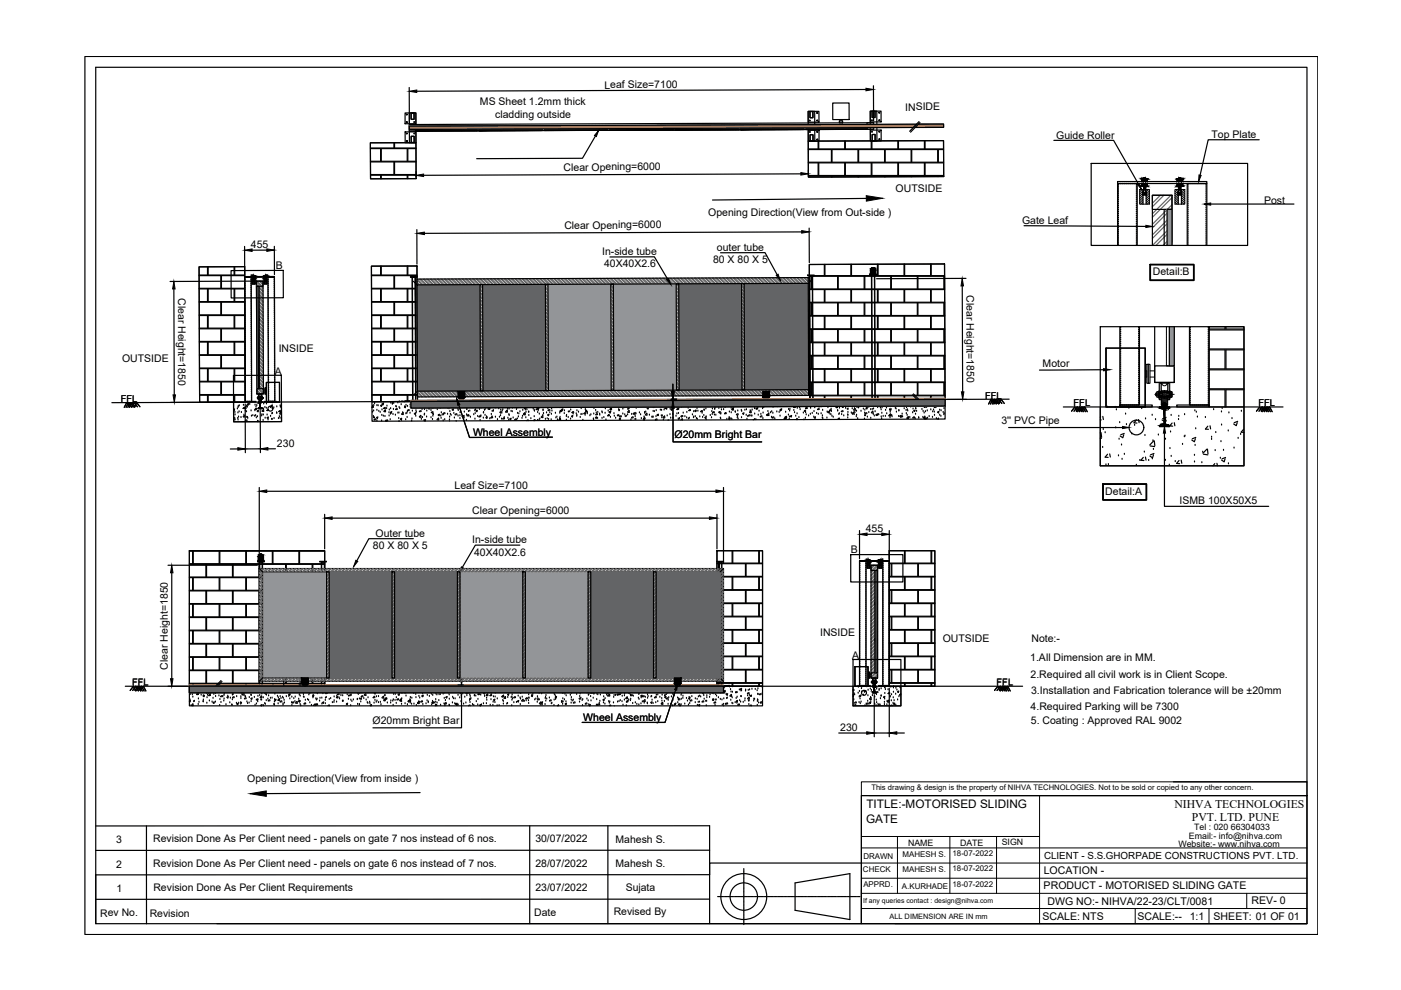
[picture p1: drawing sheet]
<svg xmlns="http://www.w3.org/2000/svg" width="297mm" height="210mm" viewBox="0 0 297 210" stroke-linecap="round" stroke-linejoin="round" font-family="sans-serif">
<defs><g id="words">
<g font-size="2.5">
<text x="183.7" y="171.4">TITLE:-MOTORISED SLIDING</text>
<text x="249" y="171.3">NIHVA TECHNOLOGIES</text>
<text x="183.6" y="174.4">GATE</text>
<text x="252.7" y="174.1">PVT. LTD. PUNE</text>
</g>
<g font-size="2.2">
<text x="101.8" y="22.3">MS Sheet 1.2mm thick</text>
<text x="128.1" y="18.8">Leaf Size=7100</text>
<text x="191.9" y="23.4">INSIDE</text>
<text x="105" y="25">cladding outside</text>
<text x="223.9" y="29.6">Guide Roller</text>
<text x="256.9" y="29.3">Top Plate</text>
<text x="119.5" y="36.2">Clear Opening=6000</text>
<text x="189.9" y="40.8">OUTSIDE</text>
<text x="150.1" y="45.9">Opening Direction(View from Out-side )</text>
<text x="216.7" y="47.5">Gate Leaf</text>
<text x="268" y="43.2">Post</text>
<text x="53.2" y="52.6">455</text>
<text x="119.7" y="48.5">Clear Opening=6000</text>
<text x="152" y="53.1">outer tube</text>
<text x="58.5" y="57">B</text>
<text x="127.7" y="54">In-side tube</text>
<text x="128.1" y="56.7">40X40X2.6</text>
<text x="151.2" y="55.8">80 X 80 X 5</text>
<text x="244.4" y="58.3">Detail:B</text>
<text x="37.7" y="63.2" transform="rotate(90 37.7 63.2)">Clear Height=1850</text>
<text x="204.9" y="62.5" transform="rotate(90 204.9 62.5)">Clear Height=1850</text>
<text x="25.9" y="76.8">OUTSIDE</text>
<text x="59.1" y="74.6">INSIDE</text>
<text x="221.1" y="77.7">Motor</text>
<text x="58.3" y="79.4">A</text>
<text x="212.3" y="89.8">3'' PVC Pipe</text>
<text x="58.7" y="94.7">230</text>
<text x="100.3" y="92.5">Wheel Assembly</text>
<text x="143" y="92.8">Ø20mm Bright Bar</text>
<text x="96.4" y="103.7">Leaf Size=7100</text>
<text x="234.3" y="104.9">Detail:A</text>
<text x="250.1" y="106.8">ISMB 100X50X5</text>
<text x="79.6" y="113.8">Outer tube</text>
<text x="100.1" y="109">Clear Opening=6000</text>
<text x="183.6" y="112.9">455</text>
<text x="79.1" y="116.4">80 X 80 X 5</text>
<text x="100.1" y="115.1">In-side tube</text>
<text x="100.5" y="117.8">40X40X2.6</text>
<text x="180.4" y="117.2">B</text>
<text x="173.9" y="134.9">INSIDE</text>
<text x="199.9" y="136.1">OUTSIDE</text>
<text x="218.7" y="136">Note:-</text>
<text x="35.5" y="142" transform="rotate(-90 35.5 142)">Clear Height=1850</text>
<text x="180.7" y="139.7">A</text>
<text x="218.4" y="140.1">1.All Dimension are in MM.</text>
<text x="218.5" y="143.6">2.Required all civil work is in Client Scope.</text>
<text x="218.6" y="147.1">3.Installation and Fabrication tolerance will be ±20mm</text>
<text x="79" y="153.4">Ø20mm Bright Bar</text>
<text x="123.7" y="153">Wheel Assembly</text>
<text x="178.2" y="155">230</text>
<text x="218.5" y="150.5">4.Required Parking will be 7300</text>
<text x="218.6" y="153.5">5. Coating : Approved RAL 9002</text>
<text x="52.4" y="165.8">Opening Direction(View from inside )</text>
<text x="24.6" y="178.8">3</text>
<text x="32.5" y="178.6">Revision Done As Per Client need - panels on gate 7 nos instead of 6 nos.</text>
<text x="113.5" y="178.6">30/07/2022</text>
<text x="130.5" y="178.7">Mahesh S.</text>
<text x="24.6" y="184">2</text>
<text x="32.5" y="183.7">Revision Done As Per Client need - panels on gate 6 nos instead of 7 nos.</text>
<text x="113.5" y="183.8">28/07/2022</text>
<text x="130.5" y="183.9">Mahesh S.</text>
<text x="221.3" y="185.4">LOCATION -</text>
<text x="24.7" y="189.2">1</text>
<text x="32.5" y="188.9">Revision Done As Per Client Requirements</text>
<text x="113.5" y="189">23/07/2022</text>
<text x="132.7" y="188.9">Sujata</text>
<text x="221.3" y="188.6">PRODUCT - MOTORISED SLIDING GATE</text>
<text x="222.1" y="191.8">DWG NO:- NIHVA/22-23/CLT/0081</text>
<text x="265.4" y="191.8">REV- 0</text>
<text x="21.3" y="194.3">Rev No.</text>
<text x="31.7" y="194.3">Revision</text>
<text x="113.3" y="194.3">Date</text>
<text x="130.1" y="194.1">Revised By</text>
<text x="221" y="195">SCALE: NTS</text>
<text x="241.1" y="195">SCALE:--</text>
<text x="252.2" y="195">1:1</text>
<text x="257.3" y="195">SHEET: 01 OF 01</text>
</g>
<text font-size="2.1" x="221.4" y="182">CLIENT - S.S.GHORPADE CONSTRUCTIONS PVT. LTD.</text>
<g font-size="2">
<text x="25.6" y="85.2">FFL</text>
<text x="208.9" y="84.5">FFL</text>
<text x="227.6" y="86.2">FFL</text>
<text x="266.8" y="86.2">FFL</text>
<text x="28" y="145.4">FFL</text>
<text x="211.3" y="145.4">FFL</text>
</g>
<g font-size="1.9">
<text x="192.5" y="179.3">NAME</text>
<text x="203.5" y="179.3">DATE</text>
<text x="212.4" y="179.2">SIGN</text>
<text x="249.8" y="179.6">Website:- www.nihva.com</text>
<text x="252.1" y="177.8">Email:- info@nihva.com</text>
<text x="253.2" y="176">Tel : 020 66304033</text>
</g>
<g font-size="1.7">
<text x="183" y="184.9">CHECK</text>
<text x="183" y="182.1">DRAWN</text>
<text x="191.3" y="181.7">MAHESH S.</text>
<text x="191.3" y="184.9">MAHESH S.</text>
<text x="202" y="184.8">18-07-2022</text>
<text x="202" y="181.6">18-07-2022</text>
<text x="183" y="188.1">APPRD.</text>
<text x="191.2" y="188.5">A.KURHADE</text>
<text x="202" y="188">18-07-2022</text>
</g>
<g font-size="1.6">
<text x="184.7" y="167.6">This drawing &amp; design is the property of NIHVA TECHNOLOGIES. Not to be sold or copied to any other concern.</text>
<text x="188.6" y="194.8">ALL DIMENSION ARE IN mm</text>
</g>
<text font-size="1.5" x="183" y="191.4">If any queries contact : design@nihva.com</text>
</g></defs>
<!-- layer: 0 -->
<g fill="none" stroke="#000" stroke-width=".25">
<path d="M18 12h261.4v186.1h-261.4zM86.8 18.6v7.4M183.6 19l-95.2 .3M185.2 18.2v7.4M78.5 30.3l9.7-.1v7.7h-9.6zM78.5 31.5h2.2v2.7h-2.2M78.5 34.3h5v2.7h-4.9M78.6 37.1h2.1v.8M80.8 31.5h5.5v2.7h-5.5zM83.5 30.3v1.1h-5M83.7 30.3v1.1h4.5M85.9 24l2.3-.1v2.3h-2.3z"/>
<path d="M85.9 28h2.3v2.2h-2.3zM86.3 37.9v-.8h-5.5v.8M86.8 23.9h1.4v6.3h-1.4zM86.8 26.4l98.4-.4v1.4l-98.4 .4zM88.2 27.4h12.9v.3l-12.9 .1zM88.2 31.5h-1.7v2.7h1.7M88.2 34.3h-4.5v2.7h4.5M88.2 36.4v1.1M88.2 37.1h-1.7v.8M101.6 27.4l13.3-.1v.4h-13.3zM115.5 27.3h13.3v.3l-13.3 .1zM126.2 28.8l-2.7 4.8h-22.4"/>
<path d="M129.3 27.3l13.4-.1v.4h-13.3zM143.2 27.2h13.3v.3l-13.3 .1zM157.1 27.2l13.3-.1v.4h-13.3zM169.8 36.9l-80 .3M170.9 27.1h12.9v.3l-12.9 .1zM171.3 23.6h2.3v2.3h-2.2zM171.3 23.6h1.4l.1 6.3h-1.4zM171.4 29.9l28.6-.1 .1 7.6-28.7 .1zM171.4 27.6h2.3v2.3h-2.3zM171.4 31.7h4.9v2.7h-4.9M171.4 34.5h2.1v2.7h-2.1M171.4 37.3h4.9v.2"/>
<path d="M171.4 36.1v1M173.5 29.9v1.7h-2.1M173.6 34.5h5.5v2.7h-5.5zM176.4 31.7h5.5v2.7h-5.5zM176.6 21.8h3.4v3.5l-3.4 .1zM178 25.6h.6v.4l-.6 .1zM178.1 25.4v.2M178.5 25.4v.2M179.1 29.9v1.7h-5.5v-1.7M179.2 34.5h5.5v2.7h-5.5zM181.9 37.5v-.2h-5.5v.2M182 31.7h5.5v2.7h-5.5z"/>
<path d="M184.5 23.6h2.3v2.2l-2.3 .1zM184.5 23.6h1.4v6.3h-1.4zM184.5 27.6h2.3v2.3h-2.3zM184.7 29.9v1.7h-5.5v-1.7M184.9 34.5h5.5v2.7h-5.5zM187.5 37.5v-.2h-5.5v.2M187.7 31.7h5.5v2.7h-5.5zM190.4 29.9v1.7h-5.5v-1.7M190.5 34.5h5.5v2.7h-5.5zM193.2 37.5v-.2h-5.5v.2M193.3 31.7h5.5v2.7h-5.5zM194.3 26.3l-107.5 .4v.7l106.8-.4"/>
<path d="M194.7 26.3h5.4v.7h-6.1M194.8 25.8l-1.9 2M195.1 26l-2 2M196 29.8v1.8h-5.5v-1.7M196.1 29.8v1.8h3.9M198.8 37.4l-5.5-.1v.2M200 31.7h-1.1v2.7h1.2M200.1 34.5h-4v2.7h4M200.1 37.3l-1.2 .1M223.4 29.8h12.7l5.3 9.2M231.4 34.6h33.1v17.4h-33.1zM237 38.5h18.9v.4h-18.9z"/>
<path d="M237.1 39.4v.1M237.1 39.8v.1M237.2 38.9l-.1 .2M237.5 38.9h.2M237.9 38.9h.2M238.3 38.9h.2M238.7 38.9h.2M239.2 38.9h.1M239.6 38.9h.1M240 38.9h.2M240.4 38.9h.2M240.8 38.9h.1v.2"/>
<path d="M240.9 39.4v.1M240.9 39.8v.1M251.9 39.4v.1M251.9 39.8v.1M252 38.9l-.1 .2M252.3 38.9h.1M252.7 38.9h.1M253.1 38.9h.1M253.5 38.9h.2M253.9 38.9h.2M254.3 38.9h.2M254.8 38.9h.1"/>
<path d="M255.2 38.9h.1M255.6 38.9h.1v.2M255.7 39.4v.1M255.7 39.8v.1M267 29.6h-10.8l-1.8 7.5M42.2 56.6l9.7-.1 .1 28.8h-9.7zM42.2 58.4h4.6v2.7h-4.6M44 56.6v1.7h-1.8M49 57.4l11-.1 .1 5.8-11.1 .1zM49.6 56.5v1.8h-5.5v-1.7M49.8 56.5v1.8h2.1M51.9 52.2v6.1"/>
<path d="M51.9 58.6h6.3v.2h-6.3zM51.9 58.8h1.4l.1 26.3h-1.4zM51.9 58.4h-5v2.7h5M51.9 59.2v.2M51.9 59.6v.2M52 58.8l-.1 .1M52.3 58.8h.2M52.7 58.8h.2M53.1 58.8l.1 .1M53.2 59.2v.2M53.2 59.6v.2M53.7 59.2v.2"/>
<path d="M53.7 59.6v.6M53.9 59.2v.2M53.9 59.6v.6M54 59.6l-17.9 .1M54.4 59.6h1.4l.1 23.9h-1.4zM54.4 59.6h1.4v1.1h-1.4zM56.2 59.2v.2M56.2 59.6v.6M56.4 59.2v.2M56.4 59.6v.6M56.6 53h-3.2M56.8 58.8h1.4l.1 26.3h-1.4z"/>
<path d="M56.9 59.2v.1M56.9 59.6v.2M56.9 60v.2M56.9 58.8v.1M57.4 58.8h-.2M57.6 58.8h.2M58 58.8l.1 .1M58.1 59.2v.1M58.1 59.6v.1M58.1 60v.2M58.2 52.2v6M78.8 56.4h9.6l.1 28.7-9.6 .1z"/>
<path d="M78.8 58.4h4.7v2.7h-4.7M80.7 56.4v1.9h-1.9M86.3 56.4v1.9h-5.5v-1.9M86.5 56.4v1.9h1.9M87 58.7l1.4-.1v.2h-1.4zM87.4 58.8h.7l.1 26.2h-.7zM87.5 58.9v.1M87.5 59.2h.1M87.5 59.4h.1M87.5 59.6v.1M87.5 59.8v.1M87.5 60v.1"/>
<path d="M87.6 58.8h-.1M87.7 59.6l.7 .8M87.7 58.8h.1M87.9 58.8l.1 .1M88 59.1h.1M88 59.3h.1M88 59.5v.1M88 59.7v.1M88 59.9v.1M88.4 48.7v7.3M88.4 59.2l83-.3 .1 24.9-83 .4zM88.4 58.4h-4.7v2.7h4.7"/>
<path d="M129.3 54.5h9.4l2.8 4.7M152.8 53.6h9.4l2.6 4.7M170 49.2l-80 .3M171.2 58.3h1.4v.2h-1.4zM171.6 48.4v7.3M171.6 56.1l28.7-.1 .1 28.7-28.7 .1zM171.6 58.5h.7l.1 26.2h-.7zM171.6 58.6h.3v2.7h-.3M171.7 58.7v.1M171.7 58.9v.1M171.7 59.2h.1M171.7 59.4h.1"/>
<path d="M171.7 59.6h.1M171.7 59.8v.1M171.7 60v.1M171.8 58.5l-.1 .1M172.1 59.4l-.7 .7-83 .3 .1 22.5 83-.3-.1-22.5M172.1 58.6h5.5v2.7h-5.5zM172.2 58.5h.1M172.2 58.6v.1M172.2 58.8v.1M172.2 59v.1M172.2 59.2v.1M172.2 59.5h.1"/>
<path d="M172.2 59.7v.1M172.2 59.9v.1M174.8 56.1v2.3h-3.2M177.7 58.6h5.5v2.7h-5.5zM180.4 56v2.4h-5.5v-2.3M183.4 58.6h5.4v2.7h-5.4zM183.7 42.1l-32.6 .3M184.4 58.3h1.4v.1h-1.4zM184.6 58.1l-.2 .2h1.4l-.1-.2M184.6 58h1.1v.1h-1.1zM184.6 58l-.1-.7a.56 .56 0 0 1 .6-.6 .56 .56 0 0 1 .6 .6v.7M184.8 58.4h.7l.1 26.2h-.7z"/>
<path d="M184.8 58.7v.1M184.8 58.9v.1M184.8 59.1v.1M184.8 59.3v.1M184.8 59.5v.1M184.8 59.7v.1M184.8 59.9v.1M184.9 58.4l-.1 .2M185.1 58.4h.1M185.3 58.4l.1 .1M185.4 58.6v.1M185.4 58.8v.1"/>
<path d="M185.4 59v.1M185.4 59.2v.1M185.4 59.4v.1M185.4 59.6v.1M185.4 59.8v.1M186 56v2.4h-5.5v-2.4M189 58.6h5.5v2.7h-5.5zM191.7 56v2.4h-5.5v-2.4M194.6 58.6h5.5v2.7h-5.5zM197.3 56v2.4h-5.5v-2.4M197.4 56v2.4h2.9M200.3 58.6h.1"/>
<path d="M200.3 58.6v2.7M204.8 59l-18.9 .1M217.1 47.9l25.8 .1M237 52v-13.1h4.1v13.1M237.1 40.2v.2M237.1 40.6v.2M237.1 41v.2M237.1 41.4v.2M237.1 41.9v.1M237.1 42.3v.1M237.1 42.7v.2M237.1 43.1v.2"/>
<path d="M237.1 43.5v.2M237.1 43.9v.2M237.1 44.4v.1M237.1 44.8v.1M237.1 45.2v.1M237.1 45.6v.2M237.1 46v.2M237.1 46.4v.2M237.1 46.9v.1M237.1 47.3v.1M237.1 47.7v.1M237.1 48.1v.2"/>
<path d="M237.1 48.5v.2M237.1 48.9v.2M237.1 49.3v.2M237.1 49.8v.1M237.1 50.2v.1M237.1 50.6v.2M237.1 51v.2M237.1 51.4v.2M237.1 51.8v.2M240.9 40.2v.2M240.9 40.6v.2M240.9 41v.2"/>
<path d="M240.9 41.4v.2M240.9 41.9v.1M240.9 42.3v.1M240.9 42.7v.2M240.9 43.1v.2M240.9 43.5v.2M240.9 43.9v.2M240.9 44.4v.1M240.9 44.8v.1M240.9 45.2v.1M240.9 45.6v.2M240.9 46v.2"/>
<path d="M240.9 46.4v.2M240.9 46.9v.1M240.9 47.3v.1M240.9 47.7v.1M240.9 48.1v.2M240.9 48.5v.2M240.9 48.9v.2M240.9 49.3v.2M240.9 49.8v.1M240.9 50.2v.1M240.9 50.6v.2M240.9 51v.2"/>
<path d="M240.9 51.4v.2M240.9 51.8v.2M242.3 40.2v.6M242.3 41.3v2M243 40.2v.6M243 41.3v2M243.8 56h9.3v3.5h-9.3zM243.9 56.1h9.2v3.3h-9.2zM243.9 56.1h9.1v3.3h-9.1zM244.3 41.4h4.2v3h-4.2zM247.4 52v-7.6h1.1v7.6v-10.6h-4.2v10.6M249.8 40.2v.6"/>
<path d="M249.8 41.3v2M250.5 40.2v.6M250.5 41.3v2M251.7 52v-13.1h4.2v13.1M251.9 40.2v.2M251.9 40.6v.2M251.9 41v.2M251.9 41.4v.2M251.9 41.9v.1M251.9 42.3v.1M251.9 42.7v.2M251.9 43.1v.2"/>
<path d="M251.9 43.5v.2M251.9 43.9v.2M251.9 44.4v.1M251.9 44.8v.1M251.9 45.2v.1M251.9 45.6v.2M251.9 46v.2M251.9 46.4v.2M251.9 46.9v.1M251.9 47.3v.1M251.9 47.7v.1M251.9 48.1v.2"/>
<path d="M251.9 48.5v.2M251.9 48.9v.2M251.9 49.3v.2M251.9 49.8v.1M251.9 50.2v.1M251.9 50.6v.2M251.9 51v.2M251.9 51.4v.2M251.9 51.8v.2M255.7 40.2v.2M255.7 40.6v.2M255.7 41v.2"/>
<path d="M255.7 41.4v.2M255.7 41.9v.1M255.7 42.3v.1M255.7 42.7v.2M255.7 43.1v.2M255.7 43.5v.2M255.7 43.9v.2M255.7 44.4v.1M255.7 44.8v.1M255.7 45.2v.1M255.7 45.6v.2M255.7 46v.2"/>
<path d="M255.7 46.4v.2M255.7 46.9v.1M255.7 47.3v.1M255.7 47.7v.1M255.7 48.1v.2M255.7 48.5v.2M255.7 48.9v.2M255.7 49.3v.2M255.7 49.8v.1M255.7 50.2v.1M255.7 50.6v.2M255.7 51v.2"/>
<path d="M255.7 51.4v.2M255.7 51.8v.2M256.7 43.3h17.6M36.9 61.3v22.4M42.2 61.3h1.8v2.6h-1.8M42.2 64.1h4.6v2.7h-4.6M42.2 66.9h1.8v2.7h-1.7M42.3 69.7h4.5v2.7h-4.5M42.3 72.5h1.7v2.7h-1.7M42.3 75.3h4.5v2.7h-4.5M42.3 78.2h1.7v2.6h-1.7M44.1 61.3h5.5v2.6h-5.5z"/>
<path d="M44.1 66.9h5.5v2.7h-5.5zM44.1 72.5h5.5v2.7h-5.5zM44.1 78.2h5.5v2.6h-5.5zM49.5 79.6h10.1l.1 9.8h-10.2zM51.9 61.3h-2.1v2.6h2.1M51.9 64.1h-5v2.7h5M51.9 66.9h-2.1v2.7h2.1M51.9 69.7h-5v2.7h5M51.9 72.5h-2.1v2.7h2.1M51.9 75.3h-5v2.7h5.1M51.9 60v.2M51.9 60.4v.2"/>
<path d="M51.9 60.9v.1M51.9 61.3v.1M51.9 61.7v.1M51.9 62.1v.2M51.9 62.5l.1 .2M52 78.2h-2.2v2.6h2.2M52 62.9v.2M52 63.3v.2M52 63.8v.1M52 64.2v.1M52 64.6v.2M52 65v.2"/>
<path d="M52 67.9v.2M52 65.4v.2M52 65.8v.2M52 66.3v.1M52 66.7v.1M52 67.1v.2M52 67.5v.2M52 68.3v.2M52 68.7v.2M52 69.2v.1M52 69.6v.2M52 70v.2"/>
<path d="M52 70.4v.2M52 70.8v.2M52 71.2v.2M52 71.7v.1M52 72.1v.1M52 72.5v.2M52 72.9v.2M52 73.3v.2M52 73.7v.2M52 74.2v.1M52 74.6v.1M52 75v.2"/>
<path d="M52 75.4v.2M52 75.8v.2M52 76.2v.2M52 76.7v.1M52 77.1v.1M52 77.5v.1M52 77.9v.2M52 78.3v.2M52 78.7v.2M52 79.2v.1M52 79.6v.1M52 80v.1"/>
<path d="M53.2 60v.2M53.2 60.4v.2M53.2 60.8v.2M53.2 61.3v.1M53.2 61.7v.1M53.2 62.1v.2M53.2 62.5v.2M53.2 62.9v.2M53.2 63.3v.2M53.2 63.8v.1M53.2 64.2v.1M53.2 64.6v.2"/>
<path d="M53.2 65v.2M53.2 65.4v.2M53.2 65.8v.2M53.2 66.3v.1M53.2 66.7v.1M53.2 67.1v.1M53.2 67.5v.2M53.2 67.9v.2M53.2 68.3v.2M53.2 68.7v.2M53.2 69.2v.1M53.3 69.6v.1"/>
<path d="M53.3 70v.2M53.3 70.4v.2M53.3 70.8v.2M53.3 71.2v.2M53.3 71.7v.1M53.3 72.1v.1M53.3 72.5v.2M53.3 72.9v.2M53.3 73.3v.2M53.3 73.7v.2M53.3 74.2v.1M53.3 74.6v.1"/>
<path d="M53.3 75v.2M53.3 75.4v.2M53.3 75.8v.2M53.3 76.2v.2M53.3 76.6v.2M53.3 77.1v.1M53.3 77.5v.1M53.3 77.9v.2M53.3 78.3v.2M53.3 78.7v.2M53.3 79.1v.2M53.3 79.6v.1"/>
<path d="M53.3 80v.1M54.4 60.7h.3l.1 21.7h-.3zM56.9 60.4v.2M56.9 60.8v.2M56.9 61.2v.2M56.9 61.7v.1M56.9 62.1v.1M56.9 62.5v.2M56.9 62.9v.2M56.9 63.3v.2M56.9 63.7v.2M56.9 64.2v.1"/>
<path d="M56.9 64.6v.1M56.9 65v.2M56.9 65.4v.2M56.9 65.8v.2M56.9 66.2v.2M56.9 66.7v.1M56.9 67.1v.1M56.9 67.5v.1M56.9 67.9v.2M56.9 68.3v.2M56.9 68.7v.2M56.9 69.2v.1"/>
<path d="M56.9 69.6v.1M56.9 70v.1M56.9 70.4v.2M56.9 70.8v.2M56.9 71.2v.2M56.9 71.6v.2M56.9 72.1v.1M56.9 72.5v.1M56.9 72.9v.2M56.9 73.3v.2M56.9 73.7v.2M56.9 74.1v.2"/>
<path d="M56.9 74.6v.1M56.9 75v.1M56.9 75.4v.2M56.9 75.8v.2M56.9 76.2v.2M56.9 76.6v.2M56.9 77v.2M56.9 77.5v.1M56.9 77.9v.2M56.9 78.3v.2M56.9 78.7v.2M56.9 79.1v.2"/>
<path d="M56.9 79.5v.2M56.9 80v.1M58.1 60.4v.2M58.1 60.8v.2M58.1 61.2v.2M58.1 61.7v.1M58.1 62.1v.1M58.1 62.5v.2M58.1 62.9v.2M58.1 63.3v.2M58.1 63.7l.1 .2M58.2 64.2v.1"/>
<path d="M58.2 64.6v.1M58.2 65v.2M58.2 65.4v.2M58.2 65.8v.2M58.2 66.2v.2M58.2 66.6v.2M58.2 67.1v.1M58.2 67.5v.1M58.2 67.9v.2M58.2 68.3v.2M58.2 68.7v.2M58.2 69.1v.2"/>
<path d="M58.2 69.6v.1M58.2 70v.1M58.2 70.4v.2M58.2 70.8v.2M58.2 71.2v.2M58.2 71.6v.2M58.2 72.1v.1M58.2 72.5v.1M58.2 72.9v.2M58.2 73.3v.2M58.2 73.7v.2M58.2 74.1v.2"/>
<path d="M58.2 74.5v.2M58.2 75v.1M58.2 75.4v.1M58.2 75.8v.2M58.2 76.2v.2M58.2 76.6v.2M58.2 77v.2M58.2 77.5v.1M58.2 77.9v.1M58.2 78.3v.2M58.2 78.7v.2M58.2 79.1v.2"/>
<path d="M58.2 79.5v.2M58.2 80v.1M78.8 61.3h1.9v2.6h-1.9M78.8 64.1h4.7v2.7h-4.7M78.8 66.9h1.9v2.7h-1.9M78.8 69.7h4.7v2.7h-4.7M78.8 72.5h1.9v2.7h-1.9M78.8 75.3h4.7v2.7h-4.7M78.8 78.2h1.9v2.6h-1.9M80.8 61.3h5.5v2.6h-5.5zM80.8 66.9h5.5v2.7h-5.5zM80.8 72.5h5.5v2.7h-5.5z"/>
<path d="M80.8 78.2h5.5v2.6h-5.5zM87.5 60.2v.1M87.5 60.4v.1M87.5 60.6v.1M87.5 60.8v.1M87.5 61v.1M87.5 61.2v.1M87.5 61.4v.1M87.5 61.7h.1M87.5 61.9h.1M87.5 62.1v.1M87.5 62.3v.1"/>
<path d="M87.5 62.5v.1M87.5 62.7v.1M87.5 62.9v.1M87.5 63.1v.1M87.5 63.3v.1M87.5 63.5v.1M87.5 63.7v.1M87.5 63.9v.1M87.5 64.2h.1M87.5 64.4h.1M87.5 64.6v.1M87.5 64.8v.1"/>
<path d="M87.5 65v.1M87.5 65.2v.1M87.5 65.4v.1M87.5 65.6v.1M87.5 65.8v.1M87.5 66v.1M87.5 66.2v.1M87.5 66.4v.1M87.5 66.6v.1M87.5 66.9h.1M87.5 67.1h.1M87.5 67.3v.1"/>
<path d="M87.5 67.5v.1M87.5 67.7v.1M87.5 67.9v.1M87.5 68.1v.1M87.5 68.3v.1M87.5 68.5v.1M87.5 68.7v.1M87.5 68.9v.1M87.5 69.1v.1M87.5 69.4h.1M87.5 69.6h.1M87.5 69.8v.1"/>
<path d="M87.5 70v.1M87.5 70.2v.1M87.5 70.4v.1M87.5 70.6v.1M87.5 70.8v.1M87.5 71v.1M87.5 71.2v.1M87.5 71.4v.1M87.5 71.6v.1M87.5 71.9h.1M87.5 72.1h.1M87.5 72.3h.1"/>
<path d="M87.5 72.5h.1M87.5 72.7v.1M87.5 72.9v.1M87.5 73.1v.1M87.5 73.3v.1M87.5 73.5v.1M87.5 73.7v.1M87.5 73.9v.1M87.5 74.1v.1M87.5 74.3v.1M87.5 74.5v.1M87.5 74.8h.1"/>
<path d="M87.5 75h.1M87.5 75.2v.1M87.5 75.4v.1M87.5 75.6v.1M87.5 75.8v.1M87.5 76v.1M87.5 76.2v.1M87.5 76.4v.1M87.5 76.6v.1M87.5 76.8v.1M87.5 77v.1M87.5 77.2v.1"/>
<path d="M87.5 77.5h.1M87.5 77.7v.1M87.5 77.9v.1M87.5 78.1v.1M87.5 78.3v.1M87.5 78.5v.1M87.5 78.7v.1M87.5 78.9v.1M87.5 79.1v.1M87.5 79.3v.1M87.5 79.5v.1M87.5 79.7v.1"/>
<path d="M87.5 80h.1M88 62.8v.1M88 60.1v.1M88 60.3v.1M88 60.5v.1M88 60.7v.1M88 60.9v.1M88 61.1v.1M88 61.3v.1M88 61.6h.1M88 61.8h.1M88 62v.1"/>
<path d="M88 62.2v.1M88 62.4v.1M88 62.6v.1M88 63v.1M88 63.2v.1M88 63.4v.1M88 63.6v.1M88 63.8v.1M88 64.1h.1M88 64.3h.1M88 64.5h.1M88 64.7h.1"/>
<path d="M88 64.9v.1M88 65.1v.1M88 65.3v.1M88 65.5v.1M88 65.7v.1M88 65.9v.1M88 66.1v.1M88 66.3v.1M88 66.5v.1M88 66.7v.1M88 67h.1M88 67.2h.1"/>
<path d="M88 67.4v.1M88 67.6v.1M88 67.8v.1M88 68v.1M88 68.2v.1M88 68.4v.1M88 68.6v.1M88 68.8v.1M88 69v.1M88 69.2v.1M88 69.4v.1M88 69.7h.1"/>
<path d="M88 69.9v.1M88 70.1v.1M88 70.3v.1M88 70.5v.1M88 70.7v.1M88 70.9v.1M88.1 73.8v.1M88.1 71.1v.1M88.1 71.3v.1M88.1 71.5v.1M88.1 71.7v.1M88.1 71.9v.1"/>
<path d="M88.1 72.2h.1M88.1 72.4h.1M88.1 72.6v.1M88.1 72.8v.1M88.1 73v.1M88.1 73.2v.1M88.1 73.4v.1M88.1 73.6v.1M88.1 76.5v.1M88.1 74v.1M88.1 74.2v.1M88.1 74.4v.1"/>
<path d="M88.1 74.7h.1M88.1 74.9h.1M88.1 75.1v.1M88.1 75.3v.1M88.1 75.5v.1M88.1 75.7v.1M88.1 75.9v.1M88.1 76.1v.1M88.1 76.3v.1M88.1 76.7v.1M88.1 76.9v.1M88.1 77.1v.1"/>
<path d="M88.1 77.4h.1M88.1 77.6h.1M88.1 77.8v.1M88.1 78v.1M88.1 78.2v.1M88.1 78.4v.1M88.1 78.6v.1M88.1 78.8v.1M88.1 79v.1M88.1 79.2v.1M88.1 79.4v.1M88.1 79.6v.1"/>
<path d="M88.1 79.9h.1M88.4 61.3h-1.9v2.6h1.9M88.4 64.1h-4.7v2.7h4.7M88.4 66.9h-1.9v2.7h2M88.5 69.7h-4.8v2.7h4.8M88.5 72.5h-2v2.7h2M88.5 75.3h-4.8v2.7h4.8M88.5 78.2h-2v2.6h2M101.8 60.3h.5l.1 22.6h-.5zM115.6 60.3h.6l.1 22.5h-.6zM129.5 60.2h.5l.1 22.6h-.5zM143.4 60.2h.5l.1 22.5h-.6z"/>
<path d="M157.2 60.1h.6l.1 22.6h-.6zM171.6 61.4h3.2v2.7h-3.2M171.6 64.2h.3v2.7h-.3M171.6 67h3.2v2.7h-3.2M171.6 69.9h.3v2.6h-.2M171.7 72.7h3.1v2.6h-3.1M171.7 75.5h.2v2.7h-.2M171.7 78.3h3.1v2.7h-3.1M171.7 62.1h.1M171.7 60.2v.1M171.7 60.4v.1M171.7 60.6v.1"/>
<path d="M171.7 60.8v.1M171.7 61v.1M171.7 61.2v.1M171.7 61.4v.1M171.7 61.6v.1M171.7 61.8v.1M171.7 62.3h.1M171.7 62.5v.1M171.7 62.7v.1M171.7 62.9v.1M171.7 63.1v.1M171.7 63.3v.1"/>
<path d="M171.7 63.5v.1M171.7 63.7v.1M171.7 63.9v.1M171.7 64.1v.1M171.7 64.3v.1M171.7 64.6h.1M171.7 64.8h.1M171.7 65v.1M171.7 65.2v.1M171.7 65.4v.1M171.7 65.6v.1M171.7 65.8v.1"/>
<path d="M171.7 66v.1M171.7 66.2v.1M171.7 66.4v.1M171.7 66.6v.1M171.7 66.8v.1M171.7 67v.1M171.7 67.3h.1M171.7 67.5v.1M171.7 70.4v.1M171.7 67.7v.1M171.7 67.9v.1M171.7 68.1v.1"/>
<path d="M171.7 68.3v.1M171.7 68.5v.1M171.7 68.7v.1M171.7 68.9v.1M171.7 69.1v.1M171.7 69.3v.1M171.7 69.5v.1M171.7 69.8h.1M171.7 70h.1M171.7 70.2v.1M171.7 70.6v.1M171.7 70.8v.1"/>
<path d="M171.7 71v.1M171.7 71.2v.1M171.7 71.4v.1M171.7 71.6v.1M171.7 71.8v.1M171.7 72v.1M171.7 72.3h.1M171.7 72.5h.1M171.7 72.7h.1M171.7 72.9v.1M171.7 73.1v.1M171.7 73.3v.1"/>
<path d="M171.7 73.5v.1M171.7 73.7v.1M171.7 73.9v.1M171.7 74.1v.1M171.7 74.3v.1M171.7 74.5v.1M171.7 74.7v.1M171.7 75h.1M171.7 75.2h.1M171.7 75.4h.1M171.7 75.6v.1M171.7 75.8v.1"/>
<path d="M171.7 76v.1M171.7 76.2v.1M171.7 76.4v.1M171.7 76.6v.1M171.7 76.8v.1M171.7 77v.1M171.7 77.2v.1M171.7 77.4v.1M171.7 77.7h.1M171.7 77.9h.1M171.7 78.1v.1M171.7 78.3v.1"/>
<path d="M171.7 78.5v.1M171.7 78.7v.1M171.7 78.9v.1M171.7 79.1v.1M171.7 79.3v.1M171.7 79.5v.1M171.7 79.7v.1M171.7 79.9v.1M172.1 64.2h5.5v2.7h-5.5zM172.1 69.9h5.5v2.6h-5.5zM172.1 75.5h5.5v2.7h-5.5zM172.2 60.1v.1"/>
<path d="M172.2 60.3v.1M172.2 60.5v.1M172.2 60.7v.1M172.2 60.9v.1M172.2 61.1v.1M172.2 61.3v.1M172.2 61.5v.1M172.2 61.7v.1M172.2 62h.1M172.2 62.2h.1M172.2 62.4v.1M172.2 62.6v.1"/>
<path d="M172.2 62.8v.1M172.2 63v.1M172.2 63.2v.1M172.2 63.4v.1M172.2 63.6v.1M172.2 63.8v.1M172.2 64v.1M172.2 64.2v.1M172.2 64.5h.1M172.2 64.7h.1M172.2 64.9h.1M172.2 65.1v.1"/>
<path d="M172.2 65.3v.1M172.2 65.5v.1M172.2 65.7v.1M172.2 65.9v.1M172.2 66.1v.1M172.2 66.3v.1M172.2 66.5l.1 .1M172.3 66.7v.1M172.3 66.9v.1M172.3 67.2h.1M172.3 67.4h.1M172.3 67.6h.1"/>
<path d="M172.3 67.8v.1M172.3 68v.1M172.3 68.2v.1M172.3 68.4v.1M172.3 68.6v.1M172.3 68.8v.1M172.3 69v.1M172.3 69.2v.1M172.3 69.4v.1M172.3 69.6v.1M172.3 69.9h.1M172.3 70.1h.1"/>
<path d="M172.3 70.3v.1M172.3 70.5v.1M172.3 70.7v.1M172.3 70.9v.1M172.3 71.1v.1M172.3 71.3v.1M172.3 71.5v.1M172.3 71.7v.1M172.3 71.9v.1M172.3 72.1v.1M172.3 72.3v.1M172.3 72.6h.1"/>
<path d="M172.3 72.8h.1M172.3 73v.1M172.3 73.2v.1M172.3 73.4v.1M172.3 73.6v.1M172.3 73.8v.1M172.3 74v.1M172.3 74.2v.1M172.3 74.4v.1M172.3 74.6v.1M172.3 74.8v.1M172.3 75.1h.1"/>
<path d="M172.3 75.3h.1M172.3 75.5v.1M172.3 75.7v.1M172.3 75.9v.1M172.3 76.1v.1M172.3 76.3v.1M172.3 76.5v.1M172.3 76.7v.1M172.3 76.9v.1M172.3 77.1v.1M172.3 77.3v.1M172.3 77.6h.1"/>
<path d="M172.3 77.8h.1M172.3 78v.1M172.3 78.2v.1M172.3 78.4v.1M172.3 78.6v.1M172.3 78.8v.1M172.3 79v.1M172.3 79.2v.1M172.3 79.4v.1M172.3 79.6v.1M172.3 79.8v.1M174.9 61.4h5.5v2.7h-5.5z"/>
<path d="M174.9 67h5.5v2.7h-5.5zM174.9 72.7h5.5v2.6h-5.5zM174.9 78.3h5.5v2.7h-5.5zM177.7 64.2h5.5v2.7h-5.5zM177.7 69.9h5.5v2.6h-5.5zM177.7 75.5h5.5v2.7h-5.5zM180.5 61.4h5.5v2.7h-5.5zM180.5 67h5.5v2.7h-5.5zM180.5 72.7h5.5v2.6h-5.5zM180.5 78.3h5.5v2.7h-5.5zM183.4 64.2h5.4v2.7h-5.4zM183.4 69.9h5.4v2.6h-5.4z"/>
<path d="M183.4 75.5h5.4v2.7h-5.4zM184.8 60.1v.1M184.8 60.3v.1M184.8 60.6h.1M184.8 60.8h.1M184.8 61v.1M184.8 61.2v.1M184.8 61.4v.1M184.8 61.6v.1M184.8 61.8v.1M184.8 62v.1M184.8 62.2v.1"/>
<path d="M184.8 62.4v.1M184.8 62.6v.1M184.8 62.8v.1M184.8 63v.1M184.8 63.3h.1M184.8 63.5v.1M184.8 63.7v.1M184.9 63.9v.1M184.9 64.1v.1M184.9 64.3v.1M184.9 64.5v.1M184.9 64.7v.1"/>
<path d="M184.9 64.9v.1M184.9 65.1v.1M184.9 65.3v.1M184.9 65.5v.1M184.9 65.8h.1M184.9 66h.1M184.9 66.2v.1M184.9 66.4v.1M184.9 66.6v.1M184.9 66.8v.1M184.9 67v.1M184.9 67.2v.1"/>
<path d="M184.9 67.4v.1M184.9 67.6v.1M184.9 67.8v.1M184.9 68v.1M184.9 68.3h.1M184.9 68.5h.1M184.9 68.7h.1M184.9 68.9v.1M184.9 69.1v.1M184.9 69.3v.1M184.9 69.5v.1M184.9 69.7v.1"/>
<path d="M184.9 69.9v.1M184.9 70.1v.1M184.9 70.3v.1M184.9 70.5v.1M184.9 70.7v.1M184.9 71h.1M184.9 71.2h.1M184.9 71.4h.1M184.9 71.6v.1M184.9 71.8v.1M184.9 72v.1M184.9 72.2v.1"/>
<path d="M184.9 72.4v.1M184.9 72.6v.1M184.9 72.8v.1M184.9 73v.1M184.9 73.2v.1M184.9 73.4v.1M184.9 73.6v.1M184.9 73.9h.1M184.9 74.1v.1M184.9 74.3v.1M184.9 74.5v.1M184.9 74.7v.1"/>
<path d="M184.9 74.9v.1M184.9 75.1v.1M184.9 75.3v.1M184.9 75.5v.1M184.9 75.7v.1M184.9 75.9v.1M184.9 76.1v.1M184.9 76.4h.1M184.9 76.6h.1M184.9 76.8v.1M184.9 77v.1M184.9 77.2v.1"/>
<path d="M184.9 77.4v.1M184.9 77.6v.1M184.9 77.8v.1M184.9 78v.1M184.9 78.2v.1M184.9 78.4v.1M184.9 78.6v.1M184.9 78.9h.1M184.9 79.1h.1M184.9 79.3v.1M184.9 79.5v.1M184.9 79.7v.1"/>
<path d="M184.9 79.9v.1M185.4 60v.1M185.4 60.2v.1M185.4 60.5h.1M185.4 60.7h.1M185.4 60.9h.1M185.4 61.1v.1M185.4 61.3v.1M185.4 61.5v.1M185.4 61.7v.1M185.4 61.9v.1M185.4 62.1v.1"/>
<path d="M185.4 62.3v.1M185.4 62.5v.1M185.4 62.7v.1M185.4 62.9v.1M185.4 63.2h.1M185.4 63.4h.1M185.4 63.6h.1M185.4 63.8v.1M185.4 64v.1M185.4 64.2v.1M185.4 64.4v.1M185.4 64.6v.1"/>
<path d="M185.4 64.8v.1M185.4 65v.1M185.4 65.2v.1M185.4 65.4v.1M185.4 65.6v.1M185.4 65.8v.1M185.4 66.1h.1M185.4 66.3v.1M185.4 66.5v.1M185.4 66.7v.1M185.4 66.9v.1M185.4 67.1v.1"/>
<path d="M185.4 67.3v.1M185.4 67.5v.1M185.4 67.7v.1M185.4 67.9v.1M185.4 68.1v.1M185.4 68.3v.1M185.4 68.6h.1M185.4 68.8h.1M185.4 69v.1M185.4 69.2v.1M185.4 69.4v.1M185.4 69.6v.1"/>
<path d="M185.4 69.8v.1M185.4 70v.1M185.4 70.2v.1M185.4 70.4v.1M185.4 70.6v.1M185.4 70.8v.1M185.4 71.1h.1M185.4 71.3h.1M185.4 71.5v.1M185.4 71.7v.1M185.4 71.9v.1M185.4 72.1v.1"/>
<path d="M185.4 72.3v.1M185.4 72.5v.1M185.4 72.7v.1M185.4 72.9v.1M185.4 73.1v.1M185.4 73.3v.1M185.4 73.5v.1M185.5 73.8h.1M185.5 74v.1M185.5 74.2v.1M185.5 74.4v.1M185.5 74.6v.1"/>
<path d="M185.5 74.8v.1M185.5 75v.1M185.5 75.2v.1M185.5 75.4v.1M185.5 75.6v.1M185.5 75.8v.1M185.5 76v.1M185.5 76.3h.1M185.5 76.5h.1M185.5 76.7v.1M185.5 76.9v.1M185.5 77.1v.1"/>
<path d="M185.5 77.3v.1M185.5 77.5v.1M185.5 77.7v.1M185.5 77.9v.1M185.5 78.1v.1M185.5 78.3v.1M185.5 78.5v.1M185.5 78.8h.1M185.5 79h.1M185.5 79.2h.1M185.5 79.4h.1M185.5 79.6v.1"/>
<path d="M185.5 79.8v.1M185.5 80v.1M186.2 61.4h5.5v2.7h-5.5zM186.2 67h5.5v2.7h-5.5zM186.2 72.7h5.5v2.6h-5.5zM186.2 78.3h5.5v2.7h-5.5zM189 64.2h5.5v2.7h-5.5zM189 69.9h5.5v2.6h-5.5zM189 75.5h5.5v2.7h-5.5zM191.8 61.4h5.5v2.7h-5.5zM191.8 67h5.5v2.7h-5.5zM191.8 72.7h5.5v2.6h-5.5z"/>
<path d="M191.8 78.3h5.5v2.7h-5.5zM194.6 64.2h5.5v2.7h-5.5zM194.6 69.9h5.5v2.6h-5.5zM194.6 75.5h5.5v2.7h-5.5zM200.3 61.4h-2.9v2.7h2.9M200.3 64.2v2.7M200.3 67h-2.9v2.7h2.9M200.3 69.9v2.6M200.3 72.7h-2.9v2.6h2.9M200.3 75.5v2.7M200.3 78.3h-2.9v2.7h3M204 60.6l.1 22.5"/>
<path d="M233.3 69.3h30.4v29.5h-30.4zM234 78.4l-13.6 .1M234.5 73.8h8.3v12.5h-8.3zM237.4 69.3v16.6h4.2v-16.6M237.6 69.3v.2M237.6 69.8v.2M237.6 70.2v.2M237.6 70.6v.2M237.6 71v.2M237.6 71.5v.1M237.6 71.9v.1M237.6 72.3v.2"/>
<path d="M237.6 72.7v.2M237.6 73.1v.2M237.6 73.5v.2M237.6 74v.1M237.6 74.4v.1M237.6 74.8v.2M237.6 75.2v.2M237.6 75.6v.2M237.6 76v.2M237.6 76.5v.1M237.6 76.9v.1M237.6 77.3v.1"/>
<path d="M237.6 77.7v.2M237.6 78.1v.2M237.6 78.5v.2M237.6 78.9v.2M237.6 79.4v.1M237.6 79.8v.1M241.4 69.3v.2M241.4 69.8v.2M241.4 70.2v.2M241.4 70.6v.2M241.4 71v.2M241.4 71.5v.1"/>
<path d="M241.4 71.9v.1M241.4 72.3v.2M241.4 72.7v.2M241.4 73.1v.2M241.4 73.5v.2M241.4 74v.1M241.4 74.4v.1M241.4 74.8v.2M241.4 75.2v.2M241.4 75.6v.2M241.4 76v.2M241.4 76.5v.1"/>
<path d="M241.4 76.9v.1M241.4 77.3v.1M241.4 77.7v.2M241.4 78.1v.2M241.4 78.5v.2M241.4 78.9v.2M241.4 79.4v.1M241.4 79.8v.1M244.8 69.3v11.8h4.2v-11.8v8.3h-1.1v-8.3M244.8 77.6h4.2v3.5h-4.2zM252.2 69.3v16.6h4.1v-16.6M252.4 69.3v.2"/>
<path d="M252.4 69.8v.2M252.4 70.2v.2M252.4 70.6v.2M252.4 71v.2M252.4 71.5v.1M252.4 71.9v.1M252.4 72.3v.2M252.4 72.7v.2M252.4 73.1v.2M252.4 73.5v.2M252.4 74v.1M252.4 74.4v.1"/>
<path d="M252.4 74.8v.2M252.4 75.2v.2M252.4 75.6v.2M252.4 76v.2M252.4 76.5v.1M252.4 76.9v.1M252.4 77.3v.1M252.4 77.7v.2M252.4 78.1v.2M252.4 78.5v.2M252.4 78.9v.2M252.4 79.4v.1"/>
<path d="M252.4 79.8v.1M256.2 69.3v.2M256.2 69.8v.2M256.2 70.2v.2M256.2 70.6v.2M256.2 71v.2M256.2 71.5v.1M256.2 71.9v.1M256.2 72.3v.2M256.2 72.7v.2M256.2 73.1v.2M256.2 73.5v.2"/>
<path d="M256.2 74v.1M256.2 74.4v.1M256.2 74.8v.2M256.2 75.2v.2M256.2 75.6v.2M256.2 76v.2M256.2 76.5v.1M256.2 76.9v.1M256.2 77.3v.1M256.2 77.7v.2M256.2 78.1v.2M256.2 78.5v.2"/>
<path d="M256.2 78.9v.2M256.2 79.4v.1M256.2 79.8v.1M256.3 69.3h7.4v17h-7.4zM256.3 70h7.4M256.3 74.2h3.4v4h-3.4M256.3 78.4h7.4M256.3 74h7.4M259.7 69.3v.5h-3.4M259.9 69.3v.5h3.8M263.7 74.2h-3.8v4h3.8M26.9 85.4l.6 .9-.6-.9-.6 1"/>
<path d="M27.2 85.4l.7 .9-.7-.9-.5 1M27.6 85.4l-.5 .9 .5-.9 .7 .9M28 85.4l-.5 .9 .5-.9 .6 .9M28.4 85.4l.7 .9-.7-.9-.5 1M29 85.4l-.5 .9 .5-.9 .7 .9M42.3 81h4.5v2.7h-4.5M42.3 83.8h1.7v1.5M49.5 86.9l.1 .1M49.5 89h.2M49.6 85.3v-1.5h-5.5v1.5M49.7 88.8l-.2 .2M49.7 86.8l-.1 .2"/>
<path d="M49.8 86.7l-.3 .1M49.8 88.7h.1M49.8 87.4h.1M49.8 88.8l.1 .2M49.8 88h.1M50.3 86.7h.1M50.4 88.7h.1M50.4 95.2h-1.6M50.5 87.5h.1M50.5 89h.1M50.5 86.4h.1M50.5 86.2h.1"/>
<path d="M50.6 88.4h.1M50.7 87.3h.1M50.7 86h.1M51.1 88.5h.1M51.2 87.5h.1M51.6 85.3h-15.4M51.6 85.9h.1M51.7 86.4l-.2 .2h.2M51.7 88h.1M51.8 88.2l-.1 .2-.1-.1M51.8 86.6l.3 .1M51.8 86.4l.1 .2"/>
<path d="M51.8 88.1l-.2 .1M52 81h-5.1v2.7h5.1M52 85.1h2.3v.1l-2.3 .1zM52 83.8h-2.2v1.5M52 85.7v10.3M52 80.4v.2M52 80.8v.2M52 81.2v.2M52 81.6v.2M52 87.1h.1M52 84.6v.1M52 82.1v.1"/>
<path d="M52 82.5v.1M52 82.9v.2M52 83.3v.2M52 83.7v.2M52 84.1v.2M52 85l.1 .1M52.1 86.3l-.3 .3M52.1 86.3l.1 .3M52.2 89l-.2 .2 .2 .1M52.2 88.5h.1M52.3 87.3h.1M52.3 86.1h.1"/>
<path d="M52.3 89l.1 .2M52.4 85.1h.1M52.4 86.3h.1M52.4 86.2h.1M52.4 85.8l.2 .1M52.5 88.5h.1M52.5 88.7h.1M52.7 85.7l-.1 .2M52.7 85.6l-.2 .1M52.8 85.1h.2M52.9 85.7h.1M53.2 87.1h.1"/>
<path d="M53.3 80.4v.2M53.3 80.8v.2M53.3 81.2v.2M53.3 81.6v.2M53.3 82.1v.1M53.3 82.5v.1M53.3 82.9v.2M53.3 85l-.1 .1M53.3 83.3v.2M53.3 83.7v.2M53.3 84.1v.2M53.3 84.6v.1"/>
<path d="M53.3 88.2h.1M53.6 88.1h.1M54 88.2h.1M54 87.1h.1M54.1 85.9h.1M54.2 88.1h.1M54.2 86.6l-.2 .2h.3M54.3 86.8h.1M54.3 86.3h.1M54.3 88.6h.1M54.4 86.6v.2M54.4 86h.1"/>
<path d="M54.5 82.4h1.3l.1 1.1h-1.4zM54.6 88.3h.1M54.6 89.3h.1M54.7 89.3l-.1 .1M54.8 87.1l-.1 .2-.2-.1M54.8 87l-.2 .1M54.8 86.6h.7M54.8 86.6h.1M54.9 89.2v.2M55 86.5l-.2 .1M55.1 85.5l-.3-.3h.7l-.3 .3M55.1 86.7h.1"/>
<path d="M55.1 85.5l-.1 1M55.2 85l.1 .2-.3-.1M55.2 87v9M55.2 85.5v.9l.1 .1M55.2 95.2h-3.2M55.3 86.8h.1M55.3 86.5l.2 .1M55.5 88.2h.1M55.5 86.6h.1M55.5 87.9h.1M55.6 87.2h.3M55.8 89.2h.1"/>
<path d="M55.8 88h.1M55.8 86.8l-.2 .3M55.9 86.8h.1M55.9 86.8v.4M55.9 85.6h.1M56 85.1h2.3v.1h-2.3zM56.1 85.3h.1M56.2 86.4h.1M56.2 88.7h.1M56.5 86.6h.1M56.5 81.1h2.8v4.1h-2.8zM56.5 85.6h.1"/>
<path d="M56.6 88h.1M56.7 86.8l-.1 .2 .2 .1M56.8 89h.1M56.9 88.5l-.1 .2-.2-.1M56.9 86.8v.2M56.9 88.4l-.2 .1M56.9 80.4v.1M56.9 80.8v.2M56.9 81.2v.2M56.9 81.6v.2M56.9 82v.2M56.9 82.5v.1"/>
<path d="M56.9 82.9v.1M56.9 83.3v.1M56.9 83.7v.2M56.9 84.1v.2M56.9 84.5l.1 .2M57 85l.1 .1M57.3 85.1h.2M57.3 86.4h.1M57.4 88.3h.1M57.6 88.9h.1M57.6 87.7h.1M57.7 86.6h.1"/>
<path d="M57.7 88.9h.1M57.7 85.4h.1M57.7 85.1h.2M57.7 85.9v.3l-.2-.2M57.8 87.7h.1M57.8 85.9l-.3 .1M58 86.5h.1M58.1 88.7h.1M58.2 80.4v.1M58.2 80.8v.2M58.2 81.2v.2M58.2 81.6v.2"/>
<path d="M58.2 82v.2M58.2 82.5v.1M58.2 82.9v.1M58.2 84.9l-.1 .2M58.2 83.3v.1M58.2 83.7v.2M58.2 84.1v.2M58.2 84.5v.2M58.4 95.2h-1.6M58.5 85.3h.1M58.6 87.5h.1M58.7 86.3h.1"/>
<path d="M58.7 87.6h.1M59 88.7h.1M59.2 88.3h.1M59.3 87.1l-.2 .2h.2M59.3 87.8h.4M59.4 88.7h.1M59.4 86.1h.1M59.4 87.5h.1M59.4 87l.1 .2M59.5 86.3h.1M59.6 86.1h.1M59.6 87.4l-.3 .3"/>
<path d="M59.6 87.5h.1M59.6 87.4l.1 .4M59.7 85.2v4.2h-10.2v-4.1M59.7 87.4h-.1M78.8 81h4.7v2.7h-4.6M78.9 83.8h1.8v1.4M78.9 86.4h.1M79 87.4h.1M79 86.2l-.1 .1M79 86.1h.1M79.1 86.2h.1M79.1 86.1l.1 .3"/>
<path d="M79.2 88.3h.1M79.2 88.6h.1M79.2 87.1h.1M79.3 86h.1M79.4 88.6h.1M79.4 85.6h.1M79.5 88.8l-.2 .2h.2M79.6 88.8l.1 .2M79.9 86h.1M79.9 89.2h.1M79.9 87h.1M80.1 88.5l-.1 .2-.2-.1"/>
<path d="M80.1 88.4l-.2 .1M80.2 86h.1M80.3 87.2h.1M80.6 87.4h.1M80.7 86l.2 .1M80.9 89.2h.1M80.9 85.9v.3M81 88.1h.1M81 85.9h-.3M81 86.9h.1M81 85.7h.1M81.1 85.9h.1"/>
<path d="M81.2 85.8h.1M81.3 88.2h.1M81.3 85.6h.1M81.4 87.3h.3M81.5 86.4l-.2 .2h.3M81.6 88.3h.1M81.7 86.9l-.3 .3M81.7 86.4v.2M81.7 86.9v.3M81.8 89.3h.1M82 86.6h.1M82 89l-.2 .2 .2 .1"/>
<path d="M82 86.1h.1M82.2 89v.2M82.5 87.5h.1M82.5 88.2h.1M82.5 86.9h.1M82.7 89h.1M82.8 87.8h.1M82.8 86.6h.1M82.9 85.5h.1M83 87.4v.2l-.2-.1M83.1 87.3l-.3 .1M83.2 85.5h.1"/>
<path d="M83.2 85.7h.1M83.3 87.9h.1M83.4 86.8h.1M83.5 85.5h.1M83.8 88h.1M83.9 86.2h.1M84 86.3h.1M84 86.6l-.1 .2h.2M84.2 86.6v.2M84.3 85.4h.1M84.4 87.6h.1M84.5 89.3h.1"/>
<path d="M84.5 88.7h.1M84.6 87.6h.1M84.6 86.4h.1M84.7 85.2h.1M84.7 89.2v.1M84.8 86.6h.1M85.1 85.8h.1M85.1 89.1h.1M85.1 88.8v.2l-.2-.1M85.2 88.7l-.3 .1M85.2 87.9h.3M85.2 85.2h.1"/>
<path d="M85.4 87.5h.1M85.4 87.5l-.2 .3M85.5 87.5v.3M85.7 85.2h.1M85.8 86.3h.1M85.9 85h2.3v.1h-2.3zM86 86.2l-.1 .2-.2-.1M86 89h.1M86 86.1l-.2 .1M86.1 87.7h.1M86.1 85.9h.1M86.2 87.7h.1"/>
<path d="M86.3 88.5h.1M86.3 85.1v-1.3h-5.5v1.4M86.4 87.3h.1M86.4 86.2h.1M86.6 86.8l-.2 .2 .2 .1M86.7 86.8l.1 .2M86.9 87.6h.1M86.9 85.9h.1M87 86.3h.1M87.1 85.1l113.3-.4v1.4l-113.3 .4zM87.3 89.3h.1M87.3 88.8h.1"/>
<path d="M87.4 87.2h.1M87.5 80.2h.1M87.5 80.4v.1M87.5 80.6v.1M87.5 80.8v.1M87.5 81v.1M87.5 81.2v.1M87.5 81.4v.1M87.5 81.6v.1M87.5 81.8v.1M87.5 82v.1M87.5 82.2v.1"/>
<path d="M87.5 82.5h.1M87.5 82.7h.1M87.5 82.9v.1M87.5 83.1v.1M87.5 84.9l.2 .1M87.5 83.3v.1M87.5 83.5v.1M87.5 83.7v.1M87.5 83.9v.1M87.5 84.1v.1M87.5 84.3v.1M87.5 84.5v.1"/>
<path d="M87.5 84.7v.1M87.8 85h.1M88.1 80.1h.1M88.1 80.3h.1M88.1 80.5v.1M88.1 80.7v.1M88.1 80.9v.1M88.1 81.1v.1M88.1 81.3v.1M88.1 81.5v.1M88.1 81.7v.1M88.1 81.9v.1"/>
<path d="M88.1 84.8l-.1 .2M88.1 82.1v.1M88.1 82.3v.1M88.1 82.6h.1M88.1 82.8h.1M88.1 83h.1M88.1 83.2v.1M88.1 83.4v.1M88.1 83.6v.1M88.1 83.8v.1M88.1 84v.1M88.1 84.2v.1"/>
<path d="M88.1 84.4v.1M88.1 84.6v.1M88.1 87.6l-.1 .3-.2-.2M88.1 87.7h.1M88.1 87.6l-.2 .1M88.1 88.2h.1M88.2 87.1h.1M88.3 87.4h.1M88.5 81h-4.8v2.7h4.8M88.5 83.8h-2v1.3M88.5 82.9l-.7 .7M88.9 88.4l.3-.3 .1 .3"/>
<path d="M88.9 88.4l.3 .1M89.1 87.1l-.2 .2h.2M89.2 87l.1 .2M89.3 88.9h.1M89.5 86.8h.1M89.6 88.5h.1M89.9 89.2h.1M90 88h.1M90 86.8h.1M90 87.8h.1M90.2 89.1l-.1 .2-.2-.1M90.2 89l-.2 .1"/>
<path d="M90.4 88.4h.1M90.5 87.1h.1M90.8 86.6l.2 .1M90.9 86.5h-.1M91.1 86.5l-.1 .2M91.4 87h.1M91.4 88.6h.1M91.4 86.5h.1M91.6 87.3l-.1 .2h.2M91.7 88.9h.1M91.7 87.8h.1M91.8 87.2v.3"/>
<path d="M91.8 86.6h.1M91.8 88.2h.1M91.9 87.9h.1M92.7 89l.3 .1M92.7 86.8h.1M92.9 88.7l-.2 .2M93 88.7v.3M93.2 87.9l-.1 .2-.2-.1M93.2 87.8l-.3 .1M93.3 86.6h.1M93.4 88.2h.1M93.5 88.7h.1"/>
<path d="M93.6 87.5h.1M93.8 88h.1M94 89.2h.1M94 87.9h.1M94.1 87.5l-.1 .2h.2M94.3 89h.1M94.3 87.5v.2M94.9 87.8h.1M94.9 86.6h.1M95.2 86.7h.1M95.3 89h.1M95.3 89.2v.1"/>
<path d="M95.3 88.4h.1M95.4 87.3h.1M95.5 87.9h.1M95.6 88.1h.1M96.1 86.8l-.1 .2-.1-.1M96.1 86.7l-.2 .1M96.2 87.7h.1M96.3 88.6h.1M96.7 87.7l-.2 .2h.2M96.7 89.2h.1M96.8 87.7l.1 .2M97.1 86.7h.1"/>
<path d="M97.1 88.2h.1M97.1 83.1l1.4-.1v1.2l-.2 .2h-.9l-.3-.2zM97.2 87h.1M97.3 85.9l2.2 6.9 17.6-.1M97.5 88.8h.1M97.5 88.1h.1M97.5 87.5h.1M98.2 88.2l-.1 .2-.1-.1M98.3 88.1l-.3 .1M98.4 88.3h.1M98.4 88.6h.1M98.4 87.4h.1"/>
<path d="M98.9 89.1h.1M98.9 87.9h.1M99 86.8h.1M99.2 87.9l-.2 .2 .2 .1M99.3 87.2h.1M99.3 87.9l.1 .2M99.4 88.2h.1M99.6 87.2h.1M99.7 88.5h.1M100.4 87.9h.1M100.7 87.1h.1M100.7 88.9h.1"/>
<path d="M100.7 87.7h.1M100.8 86.5h.1M100.8 86.9h.1M101.2 87.1l-.1 .2-.2-.1M101.2 87l-.2 .1M101.3 88.3h.1M101.7 86.8h.1M101.7 88.2l-.2 .2h.3M101.8 89.2h.1M101.9 88.1v.3M102 88.2h.1M102 86.5h.1"/>
<path d="M102.5 88.6h.1M102.5 87.6h.1M102.5 87.5h.1M102.7 87h.1M102.8 88.1h.1M102.9 86.8h.1M103.2 88.4h.1M103.3 88.5l-.1 .2-.2-.1M103.3 88.4l-.2 .1M103.5 86.8h.3M103.7 86.4l-.2 .3M103.8 86.7h.1"/>
<path d="M103.8 86.4v.3M103.8 88.8h.1M103.9 86.6h.1M104.2 87.9h.1M104.2 88.4l-.1 .2h.2M104.3 88.4h.1M104.4 87.2h.1M104.4 88.4v.2M104.6 87.2h.1M104.6 87.1h.1M105 88.5h.1M105.1 86.5h.1"/>
<path d="M105.5 89h.1M105.7 86.7h.1M105.9 88.5h.1M106.1 88.1h.1M106.2 87h.1M106.2 87.4v.2l-.2-.2M106.3 87.3l-.3 .1M106.4 88.9h.1M106.4 87.6h.1M106.5 87.1h.1M106.6 86.9h.1M106.8 88.6l-.2 .2h.2"/>
<path d="M106.9 88.5h.1M106.9 88.6l.1 .2M107.3 87.3l.3 .1M107.3 87.5h.1M107.5 87l-.3 .3M107.5 87l.1 .3M107.6 86.8h.1M107.7 88.7h.1M107.9 89.1h.1M107.9 87.9h.1M107.9 86.7h.1M108 88.1h.1"/>
<path d="M108.1 88.9l.2 .1M108.3 88.8v.2M108.4 87.2h.1M108.4 88.7l-.3 .1M108.6 87.3h.1M108.7 86.5h.1M108.8 88.6h.1M109.1 86.4h.1M109.3 88.8l-.2 .2h.2M109.5 88.8v.2M109.5 86.8h.1M109.7 88.8h.1"/>
<path d="M109.7 87.6h.1M109.8 86.5h.1M109.9 88.4h.1M110 87.7h.1M110.2 87.3h.1M110.7 88.7h.1M110.8 88.3h.1M110.8 87h.1M111 87.9l.3 .1M111 87.7l.2 .1M111.1 87.6h.2v.3M111.3 87.6l-.3 .3"/>
<path d="M111.3 87.6l-.1 .3M111.3 86.4l-.1 .2h.2M111.4 86.9h.1M111.5 88.6h.1M111.5 86.4v.2M111.5 87.4h.1M111.7 86.9h.1M111.8 89l-.1 .2M112 89v.2M112.1 87.4h.1M112.1 88.1h.1M112.6 88.8h.1"/>
<path d="M113.1 86.7h.1M113.1 89.1l.1 .1M113.3 87h.1M113.3 88.3h.1M113.3 87.2h.1M113.4 89v.2M113.4 89l-.2 .1M113.9 86.6l-.2 .2h.2M114 89.1h.1M114 87.5h.1M114.1 87h.1M114.3 86.5l-.1 .2-.2-.1 .1 .2"/>
<path d="M114.3 86.4l-.3 .1M114.3 89.1h.1M114.3 87.8h.1M114.4 88.9h.1M114.8 88.5l.3 .1M115 88.1l-.3 .3M115.1 88.1v.4M115.1 88.1h.1M115.1 86.9h.1M115.1 87.1h.1M115.2 87.7h.1M115.3 86.4h.1"/>
<path d="M115.6 88.9h.1M115.9 87.5h.1M116 88.8h.1M116.2 86.7h.1M116.3 88.9h.1M116.4 87.9l-.1 .2-.2-.1M116.4 86.8l-.2 .2 .2 .1M116.4 87.8l-.3 .1M116.5 86.8l.1 .2M116.6 87.5h.1M116.9 89h.1M116.9 87.8h.1"/>
<path d="M116.9 86.7h.1M117 87.1h.1M117.8 87.6h.1M117.9 88.6h.1M118.1 88.4h.1M118.2 89h.1M118.5 89.1h.4M118.6 88.8h.1M118.7 87.6h.1M118.7 86.4h.1M118.7 88.5h.1M118.8 88.7l-.3 .3"/>
<path d="M118.8 87.2h.1M118.8 88.7l.1 .4M118.9 87.2h.1M118.9 87.1l-.2 .2h.3M119.1 87v.3M119.3 86.8l-.1 .2-.1-.1M119.3 86.7l-.2 .1M119.6 87.7h.1M119.7 87.1h.1M120.1 88.3h.1M120.1 89.1h.1M120.1 88.1h.1"/>
<path d="M120.5 88.5h.1M120.5 87.3h.1M120.8 87.3h.1M121 88.9h.1M121 86.9h.1M121.4 88.2l-.1 .2-.1-.1M121.4 87.3l-.1 .2h.2M121.5 88.1l-.3 .1M121.5 87.8h.1M121.6 87.3v.2M122.2 87.7h.1M122.3 88.3h.1"/>
<path d="M122.3 88h.1M122.3 87.1h.1M122.7 87.4h.1M123 88.5h.1M123.2 87.9h.1M123.2 86.6h.1M123.4 87.9h.1M123.6 89.1h.1M124 87.5l-.2 .2h.2M124.1 88h.1M124.1 86.9h.1M124.1 86.5h.1"/>
<path d="M124.1 87.5l.1 .2M124.1 87.2l.2 .1M124.2 87.4h.1M124.4 87.1l-.1 .2M124.4 87l-.2 .1M124.5 87.7h.1M124.5 87.5h.1M125.1 88.1h.1M125.3 87.9h.1M125.8 88.8h.1M125.8 89h.1M125.9 87.8h.1"/>
<path d="M125.9 86.6h.1M126.3 87h.1M126.4 87.5h.1M126.5 88.5l-.1 .2-.2-.1M126.5 87.7l-.2 .2h.2M126.5 88.4l-.2 .1M126.6 87.7l.1 .2M126.7 88.7h.1M126.7 87.4h.1M127.1 87.8h.1M127.2 88h.1M127.6 87.3h.1"/>
<path d="M127.6 88.7h.1M127.7 87.5h.1M128 88.5h.1M128.3 87.6h.1M128.3 86.7h.1M128.5 89h.1M128.9 87.1h.1M129 87.9l-.2 .2 .3 .1M129 88.1h.1M129.2 87.9v.2M129.2 87.5h.1M129.3 86.8l.4 .1"/>
<path d="M129.4 88.5h.1M129.4 87.3v.3l-.2-.2M129.5 87.3l-.3 .1M129.5 87.3h.1M129.6 86.5l-.3 .3M129.6 86.5l.1 .3M130.2 87.7h.1M130.2 88.2h.1M130.5 88.7h.1M130.9 88.2h.1M131.1 88.1h.1M131.2 86.8h.1"/>
<path d="M131.2 87.1h.1M131.3 88.2h.1M131.3 87h.1M131.5 88.2l-.1 .2h.2M131.5 88.8v.2l-.2-.1M131.6 88.7l-.3 .1M131.7 88.1v.3M132 87.8h.1M132.1 86.7h.1M132.2 86.3h.2M132.5 87.9h.1M132.6 88.3h.1"/>
<path d="M132.8 88.3h.1M133.1 88h.1M133.1 87.3l.2-.3 .1 .4M133.1 86.8h.1M133.1 87.4l.3 .1M133.3 86.7h.1M133.4 86.6h.1M133.8 89h.1M133.9 87.9h.1M134.1 88.4l-.2 .2h.2M134.2 88.4l.1 .2M134.5 87.6l-.1 .2-.2-.1"/>
<path d="M134.5 87.5l-.2 .1M134.6 88h.1M134.6 88.9h.1M134.7 88.3h.1M134.7 87.7h.1M134.8 88.9h.1M134.8 87.7h.1M134.9 86.6h.1M135.3 86.4h.1M135.6 87.5h.1M135.8 87.9h.1M136 88.8h.1"/>
<path d="M136.4 88.8h.2M136.6 88.4h.1M136.6 88.6l-.2 .2M136.6 89v.1M136.6 88.6h.1M136.6 89h-.2M136.7 87.5h.1M136.7 87.6h.1M136.7 88.6l.1 .2M136.8 87.9l.3-.3 .1 .4M136.9 88h.3M136.9 87.4h.1"/>
<path d="M137.5 86.5l-.1 .2-.2-.1M137.5 86.4l-.3 .1M137.7 88h.1M138.2 88.5h.1M138.4 88.5h.1M138.4 88.4h.1M138.5 87.2h.1M138.5 86.3l.2 .1M138.7 87.3h.1M138.8 86.3v.1M139.1 88.3h.1M139.1 88.8l-.2 .2h.3"/>
<path d="M139.1 87.1h.1M139.3 88.8v.2M139.3 88l.2 .1M139.6 87.9l-.1 .2M139.6 88.1h.1M139.6 87.8l-.3 .1M140 87h.1M140.2 88.2h.1M140.3 87h.1M140.3 88.6h.1M140.4 88.2h.1M140.6 88.5l.3-.3v.3"/>
<path d="M140.6 88.6h.3M140.7 89h.1M140.8 86.9h.1M141.1 86.4l-.1 .2h.2M141.3 86.4l.1 .2M141.3 86.8h.1M141.5 88.2h.1M141.6 89v.1M141.8 89v.1M142 87.9h.1M142.1 86.7h.1M142.1 86.4h.1"/>
<path d="M142.2 88.7h.1M142.3 86.9l.1 .1M142.3 84.6h1.2M142.3 84.9h1.2M142.5 86.8v.2M142.5 86.7l-.2 .1M142.6 87.9h.1M142.7 81.4v1.6M142.7 84.6v.3M142.7 86.5v7.2h18.8M142.7 88.7h.1M142.9 86.6h.1"/>
<path d="M143.3 88.3h.1M143.5 87.8h.1M143.6 86.5h.1M143.7 86.6l-.2 .2h.2M143.8 88.8h.1M143.8 86.6l.1 .2M143.8 87.7h.1M143.9 86.5h.1M143.9 89h.1M144 86.5h.1M144.1 88.7h.1M144.5 86.4h.1"/>
<path d="M144.6 88.8l-.2 .3M144.6 88.2l-.1 .2-.1-.1M144.7 88.1l-.3 .1M144.7 88.8v.3M144.8 88.3h.1M144.9 87.6h.1M145.2 88.3h.1M145.6 88.6h.1M145.6 87.4h.1M145.9 86.5h.1M146 88.8h.1M146.2 88.7h.1"/>
<path d="M146.2 86.8l-.2 .2 .3 .1M146.4 86.8v.2M146.8 88h.1M147 88.6h.1M147.1 87.3h.1M147.1 88.4h.1M147.4 88.3h.1M147.5 87.2h.1M147.6 87.1l-.1 .2-.2-.2M147.6 87l-.2 .1M147.7 88.7h.1M147.8 86.6h.1"/>
<path d="M147.8 88.9h.1M148 87.2h.1M148.4 88.4h.1M148.7 87.1l-.1 .2h.2M148.9 87.6h.1M148.9 87v.3M149 88.5h.1M149.2 88.1h.1M149.3 86.9h.1M149.3 87h.1M149.7 86.7h.1M149.7 88.5l-.1 .2-.2-.1"/>
<path d="M149.7 88.4h.1M149.7 89h.1M149.7 88.4l-.2 .1M150.6 88.1h.1M150.9 88.6h.1M150.9 87.3h.1M151 87.9h.1M151 86.7h.1M151.1 87.5h.2M151.3 87.3l-.2 .2M151.4 87.3v.2M151.4 86.3h.3"/>
<path d="M151.5 88h.1M151.5 86.7h.1M151.5 86.8h.1M151.7 86.3h.1M151.8 88h.1M152.4 86.6h.1M152.6 87.3v.2l-.2-.1M152.7 87.2l-.3 .1M152.7 88.7h.1M152.8 88.8h.1M152.8 87.8h.1M152.8 87.6h.1"/>
<path d="M152.9 86.4h.1M153 86.9h.1M153.4 86.9h.1M153.7 86.4h.1M153.8 87.5l-.2 .2h.2M153.8 87.7h.1M153.9 87.5l.1 .2M154.1 88.9h.1M154.6 88.5h.1M154.6 88.7h.1M154.6 87.4h.1M154.7 88.8v.2l-.2-.2"/>
<path d="M154.8 88.7l-.3 .1M155 88.8h.1M155 86.6h.1M155 87.5h.1M155.2 88.9h.1M155.2 86.9h.3M155.3 86.9h.1M155.4 86.5l-.2 .3M155.5 86.5v.4M155.6 86.3l-.1 .1-.2-.1M155.9 87.3h.1M155.9 87.4h.1"/>
<path d="M156.3 87.7l-.2 .2h.2M156.3 88.6h.1M156.4 88.3h.1M156.4 87.1h.1M156.5 87.7v.2M156.5 88.8h.1M157.2 87h.1M157.2 88.6h.1M157.2 87.2h.1M157.7 87.6l-.1 .2-.2-.1M157.7 87.5l-.2 .1M157.9 87h.1"/>
<path d="M158.2 88h.1M158.3 86.9h.1M158.4 88.9h.1M158.5 88.3h.1M158.8 87.9l-.1 .2 .2 .1M158.9 87.5h.4M159 87.9v.2M159.1 87.1h.1M159.2 87.1l-.3 .3M159.2 87.1l.1 .3M159.3 88.2h.1M159.4 88.2h.1"/>
<path d="M159.5 86.9h.1M159.8 89h-.1M160 89h.1M160 86.6h.1M160 87.8h.1M160.1 86.6h.1M160.3 89h.1M160.3 86.8h.1M160.7 86.5l-.1 .2-.2-.1M160.7 86.4l-.3 .1M160.8 88h.1M160.9 87.2h.1"/>
<path d="M161.3 87.9h.1M161.4 88.2l-.2 .2h.2M161.5 88.1l.1 .3M161.7 86.6h.1M161.7 83h1.4v1.2l-.2 .2h-.9l-.2-.2zM161.7 88.7h.1M161.8 87.6h.1M161.8 86.4h.1M162 86.3h.1M162.7 88.1h.3M162.8 87.9l-.1 .2-.2-.1M162.8 87.8l-.3 .1"/>
<path d="M162.8 87.2h.1M162.9 87.7l-.2 .3M163 87.7h.1M163 87.7v.3M163.4 87.5h.1M163.6 88.5h.1M163.6 87.3h.1M163.9 87.6h.1M163.9 88.4l-.2 .2h.2M163.9 86.3h.1M164 88.4l.1 .2M164.3 88.8h.1"/>
<path d="M164.7 87.3h.1M164.8 86.2h.1M165.2 87.4h.1M165.4 88.2h.1M165.4 87.1h.1M165.7 86.8l-.1 .2-.1-.1M165.7 86.7l-.2 .1M166.5 88.5h.1M166.6 88.6v.2M166.6 87.4h.1M166.7 88.3l-.3 .3M166.7 88.3l.1 .3"/>
<path d="M166.8 88.7l-.4-.1-.2 .2h.3M167.2 88h.1M167.2 86.8h.1M167.3 88.9h.1M167.4 88.4h.1M167.4 87.1h.1M167.5 86.8h.1M167.8 88.2l-.1 .2-.1-.1M167.9 88.1l-.3 .1M168.3 87h.1M168.4 86.2l-.1 .2h.2M168.5 87.5h.1"/>
<path d="M168.6 86.2v.2M168.7 88.2h.1M168.9 88.8l-.1 .2M169 88.9h.1M169 87.7h.1M169 86.6h.1M169.1 88.8v.2M169.4 88.5h.1M169.5 86.4h.1M169.6 86.9h.1M170.3 87.6h.1M170.5 88.9l-.1 .1"/>
<path d="M170.5 88.9v.1M170.5 87.1l.2 .2M170.8 88.7h.1M170.8 87l-.1 .3M170.8 87.5h.1M170.8 87l-.2 .1M170.8 86.3h.1M170.9 87.9h.1M171 86.4l-.2 .2h.2M171.1 86.4l.1 .2M171.4 88.2h.1M171.5 82.6l.6 .7"/>
<path d="M171.7 81.1h.2v2.7h-.2M171.7 84.7h2.3v.1h-2.3zM171.7 83.9h3.1v.9M171.7 80.1v.1M171.7 80.4h.1M171.7 80.6h.1M171.7 80.8v.1M171.7 81v.1M171.7 81.2v.1M171.7 81.4l.1 .1M171.8 84.1v.1M171.8 81.6v.1"/>
<path d="M171.8 81.8v.1M171.8 82v.1M171.8 82.2v.1M171.8 82.4v.1M171.8 82.6v.1M171.8 82.9h.1M171.8 83.1h.1M171.8 83.3v.1M171.8 83.5v.1M171.8 83.7v.1M171.8 83.9v.1M171.8 84.5l.1 .2"/>
<path d="M171.8 84.3v.1M171.8 86.3h.1M171.8 87.8h.1M171.9 86.6h.1M172 84.7h.1M172.1 81.1h5.5v2.7h-5.5zM172.2 87.7h.1M172.3 80v.1M172.3 80.3h.1M172.3 80.5h.1M172.3 80.7v.1M172.3 80.9v.1"/>
<path d="M172.3 81.1v.1M172.3 81.3v.1M172.3 81.5v.1M172.3 81.7v.1M172.3 81.9v.1M172.3 82.1v.1M172.3 82.3v.1M172.3 82.5v.1M172.3 82.8h.1M172.3 83h.1M172.3 84.6l-.1 .1M172.3 83.2h.1"/>
<path d="M172.3 83.4v.1M172.3 83.6v.1M172.3 83.8v.1M172.3 84v.1M172.3 84.2v.1M172.3 84.4v.1M172.5 88.4h.1M172.6 87.3h.1M172.7 86.4h.1M172.9 88.5l-.1 .2-.2-.1M172.9 88.4l-.2 .1M173.1 87.7h.1"/>
<path d="M173.5 87.8h.1M173.5 86.6l-.2 .2h.2M173.7 86.3h.1M173.7 86.6v.2M174.1 86.3h.1M174.1 87.7h.1M174.3 88.6h.1M174.4 88.2h.1M174.4 87h.1M174.4 88.8h.1M175.3 88.6h.1M175.4 87.4h.1"/>
<path d="M175.5 86.4h.1M175.5 87.5h.1M175.6 87.4l.2 .1M175.8 87.3v.2M175.9 87.2l-.3 .1M176 87.8h.1M176 86.8l-.1 .2 .2 .1M176.2 87.9h.1M176.2 86.8v.2M176.2 86.8h.1M176.3 87.2h.1M176.4 88.3h.1"/>
<path d="M176.7 88.5h.1M177.3 86.4h.3M177.4 86.2l-.2 .1M177.4 86.5h.1M177.6 86.2v.1M177.6 87.1h.1M177.7 88.8l.1 .1M177.7 81.1h5.5v2.7h-5.5zM177.9 87.9h.1M177.9 88.9h.1M177.9 88.8v.1M177.9 87.7h.1"/>
<path d="M178 88.7l-.3 .1M178 86.5h.1M178.4 87.9h.1M178.6 87.1l-.2 .2h.2M178.7 86.2h-.1M178.7 87v.3M178.8 86.2l-.1 .2-.2-.1M178.9 88.2h.1M179.3 86.6h.1M179.7 86.8h.1M179.7 88.6h.1M179.7 88h.1"/>
<path d="M179.8 88.1h.1M179.8 87.4h.1M179.8 86.8h.1M179.8 86.3h.1M180.4 84.8v-.9h-5.5v.9M180.4 86.2h.1M180.5 87.6h.1M180.6 87.7l.2 .1M180.7 86.7h.1M180.9 87.6l-.1 .2M180.9 87.5l-.2 .1M181 87h.3"/>
<path d="M181.1 87.3l-.2 .2h.2M181.1 87.9h.1M181.2 86.6h.1M181.2 87.3l.1 .2M181.3 86.6l-.3 .3M181.3 86.6v.3M181.5 88.4h.1M181.6 87.2h.1M181.6 88h.1M181.7 86.4h.1M181.8 88.8h.1M182 86.5h.1"/>
<path d="M182.3 86.3h.1M182.6 87.2h.1M183 86.7h.1M183.3 88.9h.1M183.3 87.6h.1M183.3 88.1h.1M183.4 81.1h5.4v2.7h-5.4zM183.4 87h.1M183.5 88.1h.1M183.6 87.5l-.2 .2h.2M183.8 87.5v.2M183.9 86.5l-.1 .2-.2-.1"/>
<path d="M183.9 86.4l-.3 .1M183.9 88.4h.1M184.2 86.3h.1M184.2 87.5h.1M184.2 86.2h.1M184.6 86.8h.1M184.6 88.7h.1M184.7 87.5l.3-.3 .1 .3M184.8 87.5l.3 .1M184.9 84.6h2.3v.1l-2.3 .1zM184.9 80.1v.1M184.9 80.3v.1"/>
<path d="M184.9 80.5v.1M184.9 80.7v.1M184.9 80.9v.1M184.9 81.1v.1M184.9 81.3v.1M184.9 81.6h.1M184.9 81.8v.1M184.9 82v.1M184.9 82.2v.1M184.9 82.4v.1M184.9 82.6v.1M184.9 82.8v.1"/>
<path d="M184.9 83v.1M184.9 84.5l.1 .1M184.9 86.8h.1M184.9 83.2v.1M184.9 83.4v.1M184.9 83.6v.1M184.9 83.8v.1M184.9 84.1h.1M184.9 84.3h.1M185.2 87.9h.1M185.2 84.6h.1M185.2 86.7h.1"/>
<path d="M185.4 88.2h.1M185.5 80.2v.1M185.5 80.4v.1M185.5 80.6v.1M185.5 80.8v.1M185.5 81v.1M185.5 81.2v.1M185.5 81.4v.1M185.5 81.7h.1M185.5 81.9h.1M185.5 84.6h-.1M185.5 82.1v.1"/>
<path d="M185.5 82.3v.1M185.5 82.5v.1M185.5 82.7v.1M185.5 82.9v.1M185.5 83.1v.1M185.5 83.3v.1M185.5 83.5v.1M185.5 83.7v.1M185.5 83.9v.1M185.5 84.1v.1M185.5 84.4h.1M185.5 87.3h.1"/>
<path d="M185.9 88.1h.1M186 87.9l-.1 .2-.2-.1M186 87.8l-.3 .1M186 84.8v-.9h-5.5v.9M186.1 86.4h.1M186.1 87.7l-.1 .2h.2M186.3 87.7v.2M186.7 86.5h.1M186.8 86.9h.1M186.8 88.4h.1M186.9 88.8h.1M187 87.6h.1"/>
<path d="M187 86.5h.1M187.3 88.3h.1M187.7 88.3h.1M187.8 87h.1M187.9 86.5h.1M188 87.7h.1M188.6 86.9h.1M188.6 87.9l-.1 .2 .2 .1M188.7 87h.1M188.7 88.6h.1M188.7 86.1h.1M188.7 87.4h.1"/>
<path d="M188.8 87.8l-.3 .3M188.8 86.2h.1M188.8 87.9v.2h-.3M188.8 87.8l.1 .3M188.9 86.8l-.1 .2-.1-.2M189 86.7l-.3 .1M189 81.1h5.5v2.7h-5.5zM189.1 88.1h.1M189.1 88.4h.1M189.8 86.6h.1M190 86.7h.1M190.1 87.4h.1"/>
<path d="M190.5 88.3h.1M190.6 87.1h.1M190.6 87h.1M190.8 88.3l.1 .1M191 88.4h.1M191 88.2v.2M191.1 88.1l-.3 .1M191.2 88.2l-.2 .2h.2M191.3 87.8h.1M191.3 88.1l.1 .3M191.7 84.7v-.8h-5.5v.9M191.7 86.7h.1"/>
<path d="M192.1 87h.1M192.2 87.7h.1M192.2 86.4h.1M192.3 88.6l.2-.3 .1 .4M192.3 88.7l.3 .1M192.3 88.1h.1M192.4 86.9h.1M192.5 87.1h.1M192.9 88.5h.1M193.1 86.3h.1M193.5 83.7l2.6 2.7M193.5 87.5h.1"/>
<path d="M193.6 86.7h.1M193.7 83.5l2.8 2.9M193.7 88.4l-.2 .2h.2M193.9 88.4v.2M194 87l-.1 .2-.2-.1M194 87h-.2M194 88.8h.1M194.1 87.8h.1M194.2 86.7h.1M194.3 87.2h.1M194.4 86.1h.1M194.6 81.1h5.5v2.7h-5.5z"/>
<path d="M194.8 88.6h.1M195.5 86.8h.1M195.6 86.1l.2 .1M195.7 88.5h.1M195.7 87.2h.1M195.9 88.7h.1M195.9 86.1v.1M195.9 87.6h.1M196 86.4h.1M196.1 88.4h.1M196.1 88.5l-.1 .2-.2-.1M196.1 88.4l-.2 .1"/>
<path d="M196.2 86.3h.1M196.2 87.3h.1M196.2 88.6l-.1 .2h.2M196.4 88.6v.2M196.6 87.1h.1M196.6 88.7h.1M196.8 86.1h.1M197 88.3h.1M197.3 84.7v-.8h-5.5v.8M197.3 86.9h.1M197.7 88.5h.1M197.7 87.3h.1"/>
<path d="M197.8 86.1h.1M197.9 86.9h.1M198.1 87.4h.1M198.1 88.1h.1M198.3 86.2l-.2 .2h.2M198.4 86.2l.1 .2M198.5 88.8h.1M198.8 88.8l-.1 .1M198.9 88.8v.1M199 88.8h.1M199 87.3v.2l-.2-.1M199.1 87.2l-.3 .1"/>
<path d="M199.2 87h.1M199.2 88h.1M199.5 88.3h.1M199.5 87.1h.1M200 87.5h.1M200.1 87.9h.1M200.2 86.6h.1M200.2 87.7h.1M200.4 81.1v2.7M200.4 83.9h-3v.8M200.4 84.7v4.1l-121.5 .5v-4.1l121.5-.5v1.4l-113.3 .4v-1.4l107.3-.4M204.9 84.7h-4.1"/>
<path d="M210.1 84.7l.7 .9-.7-.9-.5 1M210.5 84.7l.7 .9-.7-.9-.5 .9zM210.9 84.7l-.5 .9 .5-.9 .7 .9M211.2 84.7l.7 .9-.7-1-.5 1.1M211.7 84.7l.7 .9-.7-1-.5 1.1M212.2 84.6l.7 1-.7-.9-.5 .9zM213.8 90.6h24.2M214 84.6l-190.3 .8M225.4 86.3h46.6M227.2 87.2l.7-.9 .5 1M227.7 87.2l.7-.9 .5 1M228.2 87.2l.7-.9 .5 1"/>
<path d="M228.5 87.2l.7-.9 .5 1M228.9 87.2l.7-.9 .5 1M229.3 87.2l.7-.9 .5 1M233.3 86.3v12.5h30.4v-12.5M233.3 89h.2M233.3 92.9h.2M233.3 91.7v.1M233.4 88.4l-.1 .1M233.4 91.7l.2 1M233.8 94.9h.1M233.8 88.3l.1 .7M233.9 91.1h.1"/>
<path d="M234.3 91.7h.1M234.5 98.6h.1M234.8 86.3h.1M234.8 96.3l-.5 .6 .7 .1M235 98.5h.1M235.3 96.2l.1 .7M236.4 86.4h.1M236.6 90.7h.1M236.7 86.9h.1M237.1 96.6h.1M237.3 93.1h.1M237.4 89.6h.1"/>
<path d="M237.4 85.9h6.9v.4h-6.9zM237.6 85.6v.3h.1M237.6 80.2v.2M237.6 80.6v.2M237.6 81v.2M237.6 81.4v.2M237.6 81.9v.1M237.6 82.3v.1M237.6 82.7v.2M237.6 83.1v.2M237.6 83.5v.2M237.6 83.9v.2"/>
<path d="M237.6 84.3v.2M237.6 84.8v.1M237.6 85.2v.2M237.8 94.4h.1M237.9 97.4h.1M238 85.9h.1M238.3 92.2l-.3 .6-.5-.4M238.4 91.9l-.8 .3M238.4 96.3h.1M238.4 85.9h.1M238.6 87.8h.1M238.8 85.9h.2"/>
<path d="M238.8 90h.1M239.2 85.9h.2M239.3 86.5h.1M239.6 85.9h.2M240 92h.1M240.1 85.9h.1M240.5 85.9h.1M240.6 90.2h.1M240.9 85.9h.1M240.9 98.7h.1M240.9 89l-.5 .6 .7 .1M241.4 89l.1 .6"/>
<path d="M241.4 85.6v.3h-.1M241.4 80.2v.2M241.4 80.6v.2M241.4 81v.2M241.4 81.4v.2M241.4 81.9v.1M241.4 82.3v.1M241.4 82.7v.2M241.4 83.1v.2M241.4 83.5v.2M241.4 83.9v.2M241.4 84.3v.2"/>
<path d="M241.4 84.8v.1M241.4 85.2v.2M241.7 97.6h.1M242.1 86.6h.1M242.4 97l-.5 .6h.6M242.6 95.9h.1M242.7 92.3h.1M242.9 96.9l.1 .7M242.9 88.8h.1M243.5 97.6h.1M243.9 94.6l.9 .1M244.3 88h.1"/>
<path d="M244.3 97.3h.1M244.5 93.5h.1M244.5 95.3h.1M244.6 96.4l-.3 .6-.5-.3M244.6 93.5l-.8 .9M244.7 96.1l-.8 .3M244.7 93.5l.1 1M245 89h.1M245.6 92.2h.1M245.9 86.3v.2l.8 .3 .1 3-.2 .3-.7 .1v.2h2v-.2l-.7-.1-.2-.3v-2.9l.2-.3 .7-.1v-.2M246.4 89l.4 .3M246.5 86.1l.6-.6-.6 .6"/>
<path d="M246.7 85.5l-.2 .2M246.8 88.7l-.3 .1M246.9 85.5l-.4 .4M246.9 91.8v15.6h22.1M247 85.5l-.5 .5M247.1 97.6h.1M247.1 93.1h.1M247.1 85.5l-.5 .6M247.1 88.8l-.1 .4M247.2 85.6l-.6 .6M247.2 89.3h.1M247.2 88.5l-.2 .1"/>
<path d="M247.3 85.7l-.6 .5M247.3 85.8l-.5 .5M247.3 86l-.3 .3M247.3 85.9l-.4 .4M247.7 86.9h.1M247.9 98.6h.1M248.1 95.1h.1M248.2 91.6h.1M248.3 88.1h.1M248.3 96.8h.1M248.5 89.7l-.5 .6 .6 .1M249 89.6l.1 .7"/>
<path d="M249.2 97.9h.1M249.5 85.9h6.8v.4h-6.8zM249.9 89h.1M249.9 88.3h.1M250 97.6l-.5 .6 .6 .1M250.4 97.6l.2 .6M250.7 94.2h.1M251.1 92.6h.1M251.2 87.9h.1M251.2 92.5h.1M252.4 85.6v.3h.1M252.4 80.2v.2"/>
<path d="M252.4 80.6v.2M252.4 81v.2M252.4 81.4v.2M252.4 81.9v.1M252.4 82.3v.1M252.4 82.7v.2M252.4 83.1v.2M252.4 83.5v.2M252.4 83.9v.2M252.4 84.3v.2M252.4 84.8v.1M252.4 85.2v.2"/>
<path d="M252.7 85.9h.2M253.2 85.9h.1M253.2 96.5h.1M253.3 97.9h.1M253.3 87.1h.1M253.4 94.4h.1M253.4 93l-.2 .6-.5-.3M253.5 90.9h.1M253.5 92.7l-.7 .3M253.6 85.9h.1M253.6 87.4h.1M253.9 88.4h.1"/>
<path d="M254 85.9h.1M254.4 85.9h.2M254.8 98.1h.1M254.8 85.9h.2M255 95.9h.1M255.1 96.3l1 .1M255.2 85.9h.2M255.6 88.5h.1M255.6 85.9h.2M255.9 95.2l-.9 .9M256 95.2l.1 1M256.1 90.4l-.5 .6h.6"/>
<path d="M256.2 85.6v.3h-.1M256.2 80.2v.2M256.2 80.6v.2M256.2 81v.2M256.2 81.4v.2M256.2 81.9v.1M256.2 82.3v.1M256.2 82.7v.2M256.2 83.1v.2M256.2 83.5v.2M256.2 83.9v.2M256.2 84.3v.2"/>
<path d="M256.2 84.8v.1M256.2 85.2v.2M256.3 82.6h3.4v3.7M256.3 82.4h7.4M256.6 90.3l.1 .6M256.9 92.7h.1M256.9 93.2h.1M257.3 86.9h.1M257.6 98.3l-.4 .5M257.6 95.5h.1M257.8 91.7h.1M258 98.2l.1 .6"/>
<path d="M258.7 97.2h.1M258.9 93.6h.1M259 87.3h.1M259 90.1h.1M259.1 86.6h.1M259.4 95.5h.1M259.7 97.3l-.2 .6-.5-.4M259.8 97l-.7 .3M260.4 91.4h.1M260.5 98.3h.1M260.6 87.5h.1M261.2 88.8h.1"/>
<path d="M261.6 89.9l.5 .3M261.6 95h.1M262.3 89.6l-.2 .6M262.4 89.3l-.7 .3M262.5 92.9h.1M263 92.1h.1M263.2 87.2h.1M263.7 91l-.5 .6 .5 .1M263.7 82.6h-3.8v3.7M266.4 87.2l.7-.9 .5 1M266.9 87.2l.7-.9 .5 1M267.4 87.2l.7-.9 .5 1"/>
<path d="M267.7 87.2l.7-.9 .6 1M268.1 87.2l.7-.9 .5 1M268.5 87.2l.7-.9 .5 1M35.6 119.8h19M40.2 116.8h28.6v28.7h-28.6zM40.2 116.8h.6v2.7h-.6M40.2 119.7h3.5v2.6h-3.5M41 116.8h5.5v2.7h-5.5zM43.8 119.7h5.5v2.6h-5.5zM46.6 116.8h5.5v2.7h-5.5zM49.4 119.7h5.5v2.6h-5.5zM52.2 116.8h5.5v2.7h-5.5z"/>
<path d="M54.6 119h1.4v.2h-1.4zM54.8 118.9l-.2 .1h1.4l-.1-.1M54.8 118.7h1.1v.2h-1.1zM54.8 118.7l-.1-.7a.56 .56 0 0 1 .6-.5 .56 .56 0 0 1 .6 .5v.7M55 119.2h.7v26.2h-.7zM55 103.4v16.1M55 119.3v.1M55 119.5v.1M55 119.7v.1M55 119.9v.1M55.1 119.7h5.5v2.6h-5.5zM55.1 119.2h-.1"/>
<path d="M55.3 119.2h.1M55.5 119.2h.1M55.6 119.3v.1M55.6 119.5v.1M55.6 119.7v.1M55.6 119.9v.1M56.6 104.2h95.2M57.9 116.8h5.5v2.7h-5.5zM60.7 119.7h5.5v2.6h-5.5zM67.8 119h1.4v.2h-1.4zM68.1 119.2h.7v26.2h-.7zM68.2 119.3v.1"/>
<path d="M68.2 119.5v.1M68.2 119.7v.1M68.2 119.9v.1M68.3 119.2h-.1M68.4 119.2h.1M68.7 119.2h.1M68.8 119.3v.1M68.8 119.5v.1M68.8 119.7v.1M68.8 119.9v.1M68.8 116.8h-5.3v2.7h5.3M68.8 119.7h-2.5v2.6h2.5"/>
<path d="M68.8 109.1v7.3M70.4 109.9h80M87.6 114.2h-9.4l-2.6 4.7M110.2 115.6h-9.4l-2.8 4.7M152 116.8h9.7v28.7h-9.7zM152 119h1.4v.2h-1.4zM152 119.5h.4v2.7h-.4M152 109.1v7.3M152.4 119.2h.6v26.2h-.6zM152.4 119.3v.1M152.4 119.5v.1M152.4 119.7v.1"/>
<path d="M152.4 119.9v.1M152.5 119.2h-.1M152.5 119.5h5.6v2.7h-5.6zM152.7 119.2h.1M152.9 119.2h.1M153 119.3v.1M153 119.5v.1M153 119.7v.1M153 119.9v.1M153.4 103.4v16.1M155.2 116.8v2.6h-3.2M155.4 116.8v2.6h5.5v-2.6"/>
<path d="M161 116.8v2.6h.7M161.7 119.5h-3.5v2.7h3.5M180.4 117.6h11v5.8h-11zM182.2 119h1.4v26.4h-1.4zM182.2 118.9h6.3v.1h-6.3zM182.2 112.5v6M182.3 119.4v.2M182.3 119.8v.2M182.4 119l-.1 .2M182.6 119h.2M183.1 119h.1M183.5 119l.1 .2"/>
<path d="M183.6 119.4v.2M183.6 119.8v.2M183.8 113.3h3.2M184 119.4v.2M184 119.8v.7M184.3 119.4v.2M184.3 119.8v.7M184.7 119.8h1.4v24h-1.4zM184.7 119.8h1.4v1.1h-1.4zM186.5 119.4v.2M186.5 119.8v.7M186.8 119.4v.2"/>
<path d="M186.8 119.8v.7M187.2 119h1.3v26.4h-1.3zM187.2 119.4v.2M187.2 119.8v.2M187.3 119l-.1 .2M187.6 119h.1M188 119h.1M188.4 119l.1 .2M188.5 119.4v.2M188.5 119.8v.2M188.5 116.8h9.7v28.7h-9.7zM188.5 119.5h.5v2.7h-.5"/>
<path d="M188.5 112.5v6M189.1 119.5h5.5v2.7h-5.5zM191.8 116.8v2.6h-3.3M191.9 116.8v2.6h5.5v-2.6M197.5 116.8v2.6h.7M198.2 119.5h-3.5v2.7h3.5M233.8 102.6h9.3v3.4h-9.3zM233.9 102.7h9.1v3.3h-9.1zM233.9 102.7h9.1v3.2h-9.1zM36.4 121.4v22.5M40.2 122.5h.6v2.7h-.6M40.2 125.3h3.5v2.7h-3.5"/>
<path d="M40.2 128.1h.6v2.7h-.6M40.2 130.9h3.5v2.7h-3.5M40.2 133.7h.6v2.7h-.6M40.2 136.6h3.5v2.6h-3.5M40.2 139.4h.6v2.7h-.6M41 122.5h5.5v2.7h-5.5zM41 128.1h5.5v2.7h-5.5zM41 133.7h5.5v2.7h-5.5zM41 139.4h5.5v2.7h-5.5zM43.8 125.3h5.5v2.7h-5.5zM43.8 130.9h5.5v2.7h-5.5zM43.8 136.6h5.5v2.6h-5.5z"/>
<path d="M46.6 122.5h5.5v2.7h-5.5zM46.6 128.1h5.5v2.7h-5.5zM46.6 133.7h5.5v2.7h-5.5zM46.6 139.4h5.5v2.7h-5.5zM49.4 125.3h5.5v2.7h-5.5zM49.4 130.9h5.5v2.7h-5.5zM49.4 136.6h5.5v2.6h-5.5zM52.2 122.5h5.5v2.7h-5.5zM52.2 128.1h5.5v2.7h-5.5zM52.2 133.7h5.5v2.7h-5.5zM52.2 139.4h5.5v2.7h-5.5zM55 120.5h98.4v24h-98.4z"/>
<path d="M55 120.5l.7 .7M55 120.2h.1M55 120.4h.1M55 120.6v.1M55 120.8v.1M55 121v.1M55 121.2v.1M55 121.4v.1M55 121.6v.1M55 121.8v.1M55 122v.1M55 122.2v.1"/>
<path d="M55 122.4v.1M55 122.7h.1M55 122.9h.1M55 123.1h.1M55 123.3v.1M55 123.5v.1M55 123.7v.1M55 123.9v.1M55 124.1v.1M55 124.3v.1M55 124.5v.1M55 124.7v.1"/>
<path d="M55 124.9v.1M55 125.1v.1M55 125.3v.1M55 125.6h.1M55 125.8h.1M55 126v.1M55 126.2v.1M55 126.4v.1M55 126.6v.1M55 126.8v.1M55 127v.1M55 127.2v.1"/>
<path d="M55 127.4v.1M55 127.6v.1M55 127.8v.1M55 128.1h.1M55 128.3h.1M55 128.5v.1M55 128.7v.1M55 128.9v.1M55 129.1v.1M55 129.3v.1M55 129.5v.1M55 129.7v.1"/>
<path d="M55 129.9v.1M55 130.1v.1M55 130.3v.1M55 130.6h.1M55 130.8h.1M55 131v.1M55 131.2v.1M55 131.4v.1M55 131.6v.1M55 131.8v.1M55 132v.1M55 132.2v.1"/>
<path d="M55 132.4v.1M55 132.6v.1M55 132.8v.1M55 133v.1M55 133.3h.1M55 133.5h.1M55 133.7v.1M55 133.9v.1M55 134.1v.1M55 134.3v.1M55 134.5v.1M55 134.7v.1"/>
<path d="M55 134.9v.1M55 135.1v.1M55 135.3v.1M55 135.5v.1M55 135.8h.1M55 136h.1M55 136.2h.1M55 136.4v.1M55 136.6v.1M55 136.8v.1M55 137v.1M55 137.2v.1"/>
<path d="M55 137.4v.1M55 137.6v.1M55 137.8v.1M55 138v.1M55 138.3h.1M55 138.5h.1M55 138.7h.1M55 138.9h.1M55 139.1v.1M55 139.3v.1M55 139.5v.1M55 139.7v.1"/>
<path d="M55 139.9v.1M55.1 125.3h5.5v2.7h-5.5zM55.1 130.9h5.5v2.7h-5.5zM55.1 136.6h5.5v2.6h-5.5zM55.6 120.2h.1M55.6 120.4h.1M55.6 120.6v.1M55.6 120.8v.1M55.6 121v.1M55.6 121.2v.1M55.6 121.4v.1M55.6 121.6v.1"/>
<path d="M55.6 121.8v.1M55.6 122v.1M55.6 122.2v.1M55.6 122.4v.1M55.6 122.7h.1M55.6 122.9h.1M55.6 123.1h.1M55.6 123.3v.1M55.6 123.5v.1M55.6 123.7v.1M55.6 123.9v.1M55.6 124.1v.1"/>
<path d="M55.6 124.3v.1M55.6 124.5v.1M55.6 124.7v.1M55.6 124.9v.1M55.6 125.1v.1M55.6 125.3v.1M55.6 125.6h.1M55.6 125.8h.1M55.6 126v.1M55.6 126.2v.1M55.6 126.4v.1M55.6 126.6v.1"/>
<path d="M55.6 126.8v.1M55.6 127v.1M55.6 127.2v.1M55.6 127.4v.1M55.6 127.6v.1M55.6 127.8v.1M55.6 128.1h.1M55.6 128.3h.1M55.6 128.5v.1M55.6 128.7v.1M55.6 128.9v.1M55.6 129.1v.1"/>
<path d="M55.6 129.3v.1M55.6 129.5v.1M55.6 129.7v.1M55.6 129.9v.1M55.6 130.1v.1M55.6 130.3v.1M55.6 130.6h.1M55.6 130.8h.1M55.6 131v.1M55.6 131.2v.1M55.6 131.4v.1M55.6 131.6v.1"/>
<path d="M55.6 131.8v.1M55.6 132v.1M55.6 132.2v.1M55.6 132.4v.1M55.6 132.6v.1M55.6 132.8v.1M55.6 133v.1M55.6 133.3h.1M55.6 133.5h.1M55.6 133.7v.1M55.6 133.9v.1M55.6 134.1v.1"/>
<path d="M55.6 134.3v.1M55.6 134.5v.1M55.6 134.7v.1M55.6 134.9v.1M55.6 135.1v.1M55.6 135.3v.1M55.6 135.5v.1M55.6 135.8h.1M55.6 136h.1M55.6 136.2h.1M55.6 136.4v.1M55.6 136.6v.1"/>
<path d="M55.6 136.8v.1M55.6 137v.1M55.6 137.2v.1M55.6 137.4v.1M55.6 137.6v.1M55.6 137.8v.1M55.6 138v.1M55.6 138.3h.1M55.6 138.5h.1M55.6 138.7h.1M55.6 138.9h.1M55.6 139.1v.1"/>
<path d="M55.6 139.3v.1M55.6 139.5v.1M55.6 139.7v.1M55.6 139.9v.1M55.7 121.2h97v22.6h-97zM57.9 122.5h5.5v2.7h-5.5zM57.9 128.1h5.5v2.7h-5.5zM57.9 133.7h5.5v2.7h-5.5zM57.9 139.4h5.5v2.7h-5.5zM60.7 125.3h5.5v2.7h-5.5zM60.7 130.9h5.5v2.7h-5.5zM60.7 136.6h5.5v2.6h-5.5z"/>
<path d="M68.2 120.2h.1M68.2 120.4h.1M68.2 120.6v.1M68.2 120.8v.1M68.2 121v.1M68.2 121.2v.1M68.2 121.4v.1M68.2 121.6v.1M68.2 121.8v.1M68.2 122v.1M68.2 122.2v.1M68.2 122.4v.1"/>
<path d="M68.2 122.7h.1M68.2 122.9h.1M68.2 123.1h.1M68.2 123.3v.1M68.2 123.5v.1M68.2 123.7v.1M68.2 123.9v.1M68.2 124.1v.1M68.2 124.3v.1M68.2 124.5v.1M68.2 124.7v.1M68.2 124.9v.1"/>
<path d="M68.2 125.1v.1M68.2 125.3v.1M68.2 125.6h.1M68.2 125.8h.1M68.2 126v.1M68.2 126.2v.1M68.2 126.4v.1M68.2 126.6v.1M68.2 126.8v.1M68.2 127v.1M68.2 127.2v.1M68.2 127.4v.1"/>
<path d="M68.2 127.6v.1M68.2 127.8v.1M68.2 128.1h.1M68.2 128.3h.1M68.2 128.5v.1M68.2 128.7v.1M68.2 128.9v.1M68.2 129.1v.1M68.2 129.3v.1M68.2 129.5v.1M68.2 129.7v.1M68.2 129.9v.1"/>
<path d="M68.2 130.1v.1M68.2 130.3v.1M68.2 130.6h.1M68.2 130.8h.1M68.2 131v.1M68.2 131.2v.1M68.2 131.4v.1M68.2 131.6v.1M68.2 131.8v.1M68.2 132v.1M68.2 132.2v.1M68.2 132.4v.1"/>
<path d="M68.2 132.6v.1M68.2 132.8v.1M68.2 133v.1M68.2 133.3h.1M68.2 133.5h.1M68.2 133.7v.1M68.2 133.9v.1M68.2 134.1v.1M68.2 134.3v.1M68.2 134.5v.1M68.2 134.7v.1M68.2 134.9v.1"/>
<path d="M68.2 135.1v.1M68.2 135.3v.1M68.2 135.5v.1M68.2 135.8h.1M68.2 136h.1M68.2 136.2h.1M68.2 136.4v.1M68.2 136.6v.1M68.2 136.8v.1M68.2 137v.1M68.2 137.2v.1M68.2 137.4v.1"/>
<path d="M68.2 137.6v.1M68.2 137.8v.1M68.2 138v.1M68.2 138.3h.1M68.2 138.5h.1M68.2 138.7h.1M68.2 138.9h.1M68.2 139.1v.1M68.2 139.3v.1M68.2 139.5v.1M68.2 139.7v.1M68.2 139.9v.1"/>
<path d="M68.8 120.2h.1M68.8 120.4h.1M68.8 120.6v.1M68.8 120.8v.1M68.8 121v.1M68.8 121.2v.1M68.8 121.4v.1M68.8 121.6v.1M68.8 121.8v.1M68.8 122v.1M68.8 122.2v.1M68.8 122.4v.1"/>
<path d="M68.8 122.7h.1M68.8 122.9h.1M68.8 123.1h.1M68.8 123.3v.1M68.8 123.5v.1M68.8 123.7v.1M68.8 123.9v.1M68.8 124.1v.1M68.8 124.3v.1M68.8 124.5v.1M68.8 124.7v.1M68.8 124.9v.1"/>
<path d="M68.8 125.1v.1M68.8 125.3v.1M68.8 125.6h.1M68.8 125.8h.1M68.8 126v.1M68.8 126.2v.1M68.8 126.4v.1M68.8 126.6v.1M68.8 126.8v.1M68.8 127v.1M68.8 127.2v.1M68.8 127.4v.1"/>
<path d="M68.8 127.6v.1M68.8 127.8v.1M68.8 128.1h.1M68.8 128.3h.1M68.8 128.5v.1M68.8 128.7v.1M68.8 128.9v.1M68.8 129.1v.1M68.8 129.3v.1M68.8 129.5v.1M68.8 129.7v.1M68.8 129.9v.1"/>
<path d="M68.8 130.1v.1M68.8 130.3v.1M68.8 130.6h.1M68.8 130.8h.1M68.8 131v.1M68.8 131.2v.1M68.8 131.4v.1M68.8 131.6v.1M68.8 131.8v.1M68.8 132v.1M68.8 132.2v.1M68.8 132.4v.1"/>
<path d="M68.8 132.6v.1M68.8 132.8v.1M68.8 133v.1M68.8 133.3h.1M68.8 133.5h.1M68.8 133.7v.1M68.8 133.9v.1M68.8 134.1v.1M68.8 134.3v.1M68.8 134.5v.1M68.8 134.7v.1M68.8 134.9v.1"/>
<path d="M68.8 135.1v.1M68.8 135.3v.1M68.8 135.5v.1M68.8 135.8h.1M68.8 136h.1M68.8 136.2h.1M68.8 136.4v.1M68.8 136.6v.1M68.8 136.8v.1M68.8 137v.1M68.8 137.2v.1M68.8 137.4v.1"/>
<path d="M68.8 137.6v.1M68.8 137.8v.1M68.8 138v.1M68.8 138.3h.1M68.8 138.5h.1M68.8 138.7h.1M68.8 138.9h.1M68.8 139.1v.1M68.8 139.3v.1M68.8 139.5v.1M68.8 139.7v.1M68.8 139.9v.1"/>
<path d="M68.8 122.5h-5.3v2.7h5.3M68.8 125.3h-2.5v2.7h2.5M68.8 128.1h-5.3v2.7h5.3M68.8 130.9h-2.5v2.7h2.5M68.8 133.7h-5.3v2.7h5.3M68.8 136.6h-2.5v2.6h2.5M68.8 139.4h-5.3v2.7h5.3M69.2 121.2h.6v22.6h-.6zM83.1 121.2h.6v22.6h-.6zM97 121.2h.5v22.6h-.5zM110.8 121.2h.6v22.6h-.6zM124.7 121.2h.6v22.6h-.6z"/>
<path d="M138.6 121.2h.5v22.6h-.5zM152 122.3h3.2v2.7h-3.2M152 125.2h.4v2.6h-.4M152 128h3.2v2.7h-3.2M152 130.8h.4v2.7h-.4M152 133.6h3.2v2.7h-3.2M152 136.4h.4v2.7h-.4M152 139.2h3.2v2.7h-3.2M152.4 120.2h.1M152.4 120.4h.1M152.4 120.6v.1M152.4 120.8v.1"/>
<path d="M152.4 121v.1M152.4 121.2v.1M152.4 121.4v.1M152.4 121.6v.1M152.4 121.8v.1M152.4 122v.1M152.4 122.2v.1M152.4 122.4v.1M152.4 122.7h.1M152.4 122.9h.1M152.4 123.1h.1M152.4 123.3v.1"/>
<path d="M152.4 123.5v.1M152.4 123.7v.1M152.4 123.9v.1M152.4 124.1v.1M152.4 124.3v.1M152.4 124.5v.1M152.4 124.7v.1M152.4 124.9v.1M152.4 125.1v.1M152.4 125.3v.1M152.4 125.6h.1M152.4 125.8h.1"/>
<path d="M152.4 126v.1M152.4 126.2v.1M152.4 126.4v.1M152.4 126.6v.1M152.4 126.8v.1M152.4 127v.1M152.4 127.2v.1M152.4 127.4v.1M152.4 127.6v.1M152.4 127.8v.1M152.4 128.1h.1M152.4 128.3h.1"/>
<path d="M152.4 128.5v.1M152.4 128.7v.1M152.4 128.9v.1M152.4 129.1v.1M152.4 129.3v.1M152.4 129.5v.1M152.4 129.7v.1M152.4 129.9v.1M152.4 130.1v.1M152.4 130.3v.1M152.4 130.6h.1M152.4 130.8h.1"/>
<path d="M152.4 131v.1M152.4 131.2v.1M152.4 131.4v.1M152.4 131.6v.1M152.4 131.8v.1M152.4 132v.1M152.4 132.2v.1M152.4 132.4v.1M152.4 132.6v.1M152.4 132.8v.1M152.4 133v.1M152.4 133.3h.1"/>
<path d="M152.4 133.5h.1M152.4 133.7v.1M152.4 133.9v.1M152.4 134.1v.1M152.4 134.3v.1M152.4 134.5v.1M152.4 134.7v.1M152.4 134.9v.1M152.4 135.1v.1M152.4 135.3v.1M152.4 135.5v.1M152.4 135.8h.1"/>
<path d="M152.4 136h.1M152.4 136.2h.1M152.4 136.4v.1M152.4 136.6v.1M152.4 136.8v.1M152.4 137v.1M152.4 137.2v.1M152.4 137.4v.1M152.4 137.6v.1M152.4 137.8v.1M152.4 138v.1M152.4 138.3h.1"/>
<path d="M152.4 138.5h.1M152.4 138.7h.1M152.4 138.9h.1M152.4 139.1v.1M152.4 139.3v.1M152.4 139.5v.1M152.4 139.7v.1M152.4 139.9v.1M152.5 125.2h5.6v2.6h-5.6zM152.5 130.8h5.6v2.7h-5.6zM152.5 136.4h5.6v2.7h-5.6zM153 120.2h.1"/>
<path d="M153 120.4h.1M153 120.6v.1M153 120.8v.1M153 121v.1M153 121.2v.1M153 121.4v.1M153 121.6v.1M153 121.8v.1M153 122v.1M153 122.2v.1M153 122.4v.1M153 122.7h.1"/>
<path d="M153 122.9h.1M153 123.1h.1M153 123.3v.1M153 123.5v.1M153 123.7v.1M153 123.9v.1M153 124.1v.1M153 124.3v.1M153 124.5v.1M153 124.7v.1M153 124.9v.1M153 125.1v.1"/>
<path d="M153 125.3v.1M153 125.6h.1M153 125.8h.1M153 126v.1M153 126.2v.1M153 126.4v.1M153 126.6v.1M153 126.8v.1M153 127v.1M153 127.2v.1M153 127.4v.1M153 127.6v.1"/>
<path d="M153 127.8v.1M153 128.1h.1M153 128.3h.1M153 128.5v.1M153 128.7v.1M153 128.9v.1M153 129.1v.1M153 129.3v.1M153 129.5v.1M153 129.7v.1M153 129.9v.1M153 130.1v.1"/>
<path d="M153 130.3v.1M153 130.6h.1M153 130.8h.1M153 131v.1M153 131.2v.1M153 131.4v.1M153 131.6v.1M153 131.8v.1M153 132v.1M153 132.2v.1M153 132.4v.1M153 132.6v.1"/>
<path d="M153 132.8v.1M153 133v.1M153 133.3h.1M153 133.5h.1M153 133.7v.1M153 133.9v.1M153 134.1v.1M153 134.3v.1M153 134.5v.1M153 134.7v.1M153 134.9v.1M153 135.1v.1"/>
<path d="M153 135.3v.1M153 135.5v.1M153 135.8h.1M153 136h.1M153 136.2h.1M153 136.4v.1M153 136.6v.1M153 136.8v.1M153 137v.1M153 137.2v.1M153 137.4v.1M153 137.6v.1"/>
<path d="M153 137.8v.1M153 138v.1M153 138.3h.1M153 138.5h.1M153 138.7h.1M153 138.9h.1M153 139.1v.1M153 139.3v.1M153 139.5v.1M153 139.7v.1M153 139.9v.1M153.4 120.5l-.7 .7"/>
<path d="M155.4 122.3h5.5v2.7h-5.5zM155.4 128h5.5v2.7h-5.5zM155.4 133.6h5.5v2.7h-5.5zM155.4 139.2h5.5v2.7h-5.5zM161.7 122.3h-.7v2.7h.7M161.7 125.2h-3.5v2.6h3.5M161.7 128h-.7v2.7h.7M161.7 130.8h-3.5v2.7h3.5M161.7 133.6h-.7v2.7h.7M161.7 136.4h-3.5v2.7h3.5M161.7 139.2h-.7v2.7h.7M180.9 139.8h10.1v9.9h-10.1z"/>
<path d="M182.3 120.2v.2M182.3 120.7v.1M182.3 121.1v.2M182.3 121.5v.2M182.3 121.9v.2M182.3 122.3v.2M182.3 122.7v.2M182.3 123.2v.1M182.3 123.6v.1M182.3 124v.2M182.3 124.4v.2M182.3 124.8v.2"/>
<path d="M182.3 125.2v.2M182.3 125.7v.1M182.3 126.1v.1M182.3 126.5v.2M182.3 126.9v.2M182.3 127.3v.2M182.3 127.7v.2M182.3 128.2v.1M182.3 128.6v.1M182.3 129v.1M182.3 129.4v.2M182.3 129.8v.2"/>
<path d="M182.3 130.2v.2M182.3 130.7v.1M182.3 131.1v.1M182.3 131.5v.1M182.3 131.9v.2M182.3 132.3v.2M182.3 132.7v.2M182.3 133.1v.2M182.3 133.6v.1M182.3 134v.1M182.3 134.4v.2M182.3 134.8v.2"/>
<path d="M182.3 135.2v.2M182.3 135.6v.2M182.3 136.1v.1M182.3 136.5v.1M182.3 136.9v.2M182.3 137.3v.2M182.3 137.7v.2M182.3 138.1v.2M182.3 138.5v.2M182.3 139v.1M182.3 139.4v.2M182.3 139.8v.2"/>
<path d="M183.6 120.2v.2M183.6 120.7v.1M183.6 121.1v.2M183.6 121.5v.2M183.6 121.9v.2M183.6 122.3v.2M183.6 122.7v.2M183.6 123.2v.1M183.6 123.6v.1M183.6 124v.2M183.6 124.4v.2M183.6 124.8v.2"/>
<path d="M183.6 125.2v.2M183.6 125.7v.1M183.6 126.1v.1M183.6 126.5v.2M183.6 126.9v.2M183.6 127.3v.2M183.6 127.7v.2M183.6 128.2v.1M183.6 128.6v.1M183.6 129v.1M183.6 129.4v.2M183.6 129.8v.2"/>
<path d="M183.6 130.2v.2M183.6 130.7v.1M183.6 131.1v.1M183.6 131.5v.1M183.6 131.9v.2M183.6 132.3v.2M183.6 132.7v.2M183.6 133.1v.2M183.6 133.6v.1M183.6 134v.1M183.6 134.4v.2M183.6 134.8v.2"/>
<path d="M183.6 135.2v.2M183.6 135.6v.2M183.6 136.1v.1M183.6 136.5v.1M183.6 136.9v.2M183.6 137.3v.2M183.6 137.7v.2M183.6 138.1v.2M183.6 138.5v.2M183.6 139v.1M183.6 139.4v.2M183.6 139.8v.2"/>
<path d="M185.7 120.9h.4v21.8h-.4zM187.2 120.2v.2M187.2 120.7v.1M187.2 121.1v.2M187.2 121.5v.2M187.2 121.9v.2M187.2 122.3v.2M187.2 122.7v.2M187.2 123.2v.1M187.2 123.6v.1M187.2 124v.2M187.2 124.4v.2"/>
<path d="M187.2 124.8v.2M187.2 125.2v.2M187.2 125.7v.1M187.2 126.1v.1M187.2 126.5v.2M187.2 126.9v.2M187.2 127.3v.2M187.2 127.7v.2M187.2 128.2v.1M187.2 128.6v.1M187.2 129v.1M187.2 129.4v.2"/>
<path d="M187.2 129.8v.2M187.2 130.2v.2M187.2 130.7v.1M187.2 131.1v.1M187.2 131.5v.1M187.2 131.9v.2M187.2 132.3v.2M187.2 132.7v.2M187.2 133.1v.2M187.2 133.6v.1M187.2 134v.1M187.2 134.4v.2"/>
<path d="M187.2 134.8v.2M187.2 135.2v.2M187.2 135.6v.2M187.2 136.1v.1M187.2 136.5v.1M187.2 136.9v.2M187.2 137.3v.2M187.2 137.7v.2M187.2 138.1v.2M187.2 138.5v.2M187.2 139v.1M187.2 139.4v.2"/>
<path d="M187.2 139.8v.2M188.5 120.2v.2M188.5 120.7v.1M188.5 121.1v.2M188.5 121.5v.2M188.5 121.9v.2M188.5 122.3v.2M188.5 122.7v.2M188.5 123.2v.1M188.5 123.6v.1M188.5 124v.2M188.5 124.4v.2"/>
<path d="M188.5 124.8v.2M188.5 125.2v.2M188.5 125.7v.1M188.5 126.1v.1M188.5 126.5v.2M188.5 126.9v.2M188.5 127.3v.2M188.5 127.7v.2M188.5 128.2v.1M188.5 128.6v.1M188.5 129v.1M188.5 129.4v.2"/>
<path d="M188.5 129.8v.2M188.5 130.2v.2M188.5 130.7v.1M188.5 131.1v.1M188.5 131.5v.1M188.5 131.9v.2M188.5 132.3v.2M188.5 132.7v.2M188.5 133.1v.2M188.5 133.6v.1M188.5 134v.1M188.5 134.4v.2"/>
<path d="M188.5 134.8v.2M188.5 135.2v.2M188.5 135.6v.2M188.5 136.1v.1M188.5 136.5v.1M188.5 136.9v.2M188.5 137.3v.2M188.5 137.7v.2M188.5 138.1v.2M188.5 138.5v.2M188.5 139v.1M188.5 139.4v.2"/>
<path d="M188.5 139.8v.2M188.5 125.2h.5v2.6h-.5M188.5 130.8h.5v2.7h-.5M188.5 136.4h.5v2.7h-.5M188.5 122.3h3.3v2.7h-3.3M188.5 128h3.3v2.7h-3.3M188.5 133.6h3.3v2.7h-3.3M188.5 139.2h3.3v2.7h-3.3M189.1 125.2h5.5v2.6h-5.5zM189.1 130.8h5.5v2.7h-5.5zM189.1 136.4h5.5v2.7h-5.5zM191.9 122.3h5.5v2.7h-5.5z"/>
<path d="M191.9 128h5.5v2.7h-5.5zM191.9 133.6h5.5v2.7h-5.5zM191.9 139.2h5.5v2.7h-5.5zM198.2 122.3h-.7v2.7h.7M198.2 125.2h-3.5v2.6h3.5M198.2 128h-.7v2.7h.7M198.2 130.8h-3.5v2.7h3.5M198.2 133.6h-.7v2.7h.7M198.2 136.4h-3.5v2.7h3.5M198.2 139.2h-.7v2.7h.7M26.6 145.5h190.2M27.6 146.4l.7-.9 .5 1"/>
<path d="M28.1 146.4l.7-.9 .5 1M28.6 146.4l.7-.9 .5 1M29 146.4l.6-.9 .6 1M29.3 146.4l.7-.9 .5 1M29.7 146.4l.7-.9 .5 1M40.2 145.5v4.2h121.5v-4.2h-121.5v1.4h113.2v-1.4M40.2 145.5h113.2v1.4h-113.2zM40.2 142.2h3.5v2.7h-3.5M40.2 145h.6v.5M40.2 149.6h.1M40.3 148.4h.1M40.3 147.2h.1"/>
<path d="M40.4 148.6l-.1 .2h-.1M40.4 148.5l-.2 .1M40.6 149.6h.3M40.8 147.3h.1M40.9 149.2l-.3 .3M40.9 147.8h.1M40.9 149.2v.4M41 145.5v-.5h5.5v.5M41.1 148.8h.1M41.2 148.7h.1M41.8 147.2h.1M41.9 147.1l-.2 .2h.2"/>
<path d="M41.9 146.9h.1M42 149.4h.1M42 147l.1 .3M42.1 148.2h.1M42.1 147h.1M42.2 148.9h.1M42.7 147.4h.1M43.1 148.8h.1M43.1 147.5h.1M43.1 148.4h.1M43.3 147.5l-.1 .2-.1-.1M43.3 147.4l-.2 .1"/>
<path d="M43.8 147h.1M43.8 142.2h5.5v2.7h-5.5zM43.9 149.1h.1M43.9 147.9h.1M44 147.4h.1M44.4 148.6h.1M44.4 147.3l-.2 .2h.3M44.5 147.5h.1M44.6 147.3v.2M45 148.9h.1M45.2 149l.1 .1M45.2 148.1h.1"/>
<path d="M45.3 147.2h.1M45.4 148.9l-.1 .2M45.4 148.8l-.2 .1M45.7 148.9h.1M45.7 147.1h.1M45.7 147.7h.1M46.4 147.5h.1M46.6 149.6h.1M46.6 145.5v-.5h5.5v.5M46.6 148.3h.1M46.9 148.9h.1M46.9 144.3l-2.8 2.9"/>
<path d="M46.9 147.5l-.1 .2h.2M47.1 144.5l-2.6 2.7M47.1 147.5v.2M47.2 147.7h.1M47.4 148.6h.1M47.5 147.5h.1M47.5 148.2h.1M47.6 146.9h.1M47.6 147.2h.1M47.9 149.4h.1M48.3 147.6h.1M48.4 147.8l-.1 .2-.2-.1"/>
<path d="M48.4 147.7l-.2 .1M48.7 149h.1M48.8 148h.1M49.1 149.5h.1M49.2 149.5h.1M49.3 148.4h.1M49.3 147.4h.1M49.3 147.2h.1M49.4 142.2h5.5v2.7h-5.5zM49.4 147.2h.1M49.5 147.7l-.2 .2h.2M49.6 147.7l.1 .2"/>
<path d="M50.1 149.1h.1M50.2 147.7h.1M50.5 149.2l-.1 .2-.2-.1M50.5 149.1l-.2 .1M50.6 149.1h.1M51 149h.1M51 149.3h.1M51.1 147.7h.1M51.1 148.1h.1M51.1 146.9h.1M51.2 149.1h.1M51.3 147.3h.1"/>
<path d="M51.3 147h.1M51.4 147.3l.3 .1M51.7 147l-.3 .3M51.7 147l.1 .3M51.9 147.6h.1M52 147.9l-.2 .2 .2 .1M52 147.8h.1M52.1 147.9l.1 .2M52.2 145.5v-.5h5.5v.5M52.4 148.8h.1M52.5 149.2h.1M52.8 149.1h.1"/>
<path d="M52.9 147.9h.1M53.2 147.4h.1M53.2 148.8h.1M53.3 147.4h.1M53.4 145.4h2.3v.1h-2.3zM53.4 148.1v.2l-.2-.1M53.5 148l-.3 .1M53.9 147.9h.1M54.1 149.5h.1M54.4 149.3h.1M54.5 148.2l-.2 .2h.3M54.6 148.5h.1"/>
<path d="M54.6 148.8h.1M54.7 148.1v.3M54.7 147.6h.1M55 145.3l.1 .1M55 140.1v.1M55 140.3v.1M55 140.5v.1M55 140.7v.1M55 140.9v.1M55 141.2h.1M55 141.4h.1M55 141.6v.1"/>
<path d="M55 141.8v.1M55 142v.1M55 142.2v.1M55 142.4v.1M55 142.6v.1M55 142.8v.1M55 143v.1M55 143.2v.1M55 143.4v.1M55 143.6v.1M55 143.9h.1M55 144.1v.1"/>
<path d="M55 144.3v.1M55 144.5v.1M55 144.7v.1M55 144.9v.1M55 145.1v.1M55.1 142.2h5.5v2.7h-5.5zM55.1 147.5h.1M55.2 147.9l.3 .1M55.3 145.4h.1M55.3 149.6l.1 .1M55.3 148.4h.1M55.4 147.6l-.2 .2"/>
<path d="M55.5 148.4h.1M55.5 147.6v.3M55.5 147.2h.1M55.5 149.5v.2M55.6 149.4l-.3 .1M55.6 145.3l-.1 .1M55.6 140.1v.1M55.6 140.3v.1M55.6 140.5v.1M55.6 140.7v.1M55.6 140.9v.1M55.6 141.2h.1"/>
<path d="M55.6 141.4h.1M55.6 141.6v.1M55.6 141.8v.1M55.6 142v.1M55.6 142.2v.1M55.6 142.4v.1M55.6 142.6v.1M55.6 142.8v.1M55.6 143v.1M55.6 143.2v.1M55.6 143.4v.1M55.6 143.6v.1"/>
<path d="M55.6 143.9h.1M55.6 144.1v.1M55.6 144.3v.1M55.6 144.5v.1M55.6 144.7v.1M55.6 144.9v.1M55.6 145.1v.1M55.7 143.8l-.7 .7M55.8 147.9h.1M55.9 149.6h.1M56.1 149.2h.1M56.1 147l.2 .1"/>
<path d="M56.3 149.3h.1M56.3 146.9h-.1M56.4 147h.1M56.4 146.9l-.1 .2M56.5 148.5h.1M56.5 147.4h.1M56.8 148.2h.1M56.9 147.5h.1M57 148.4l-.1 .2h.2M57.2 148.4v.2M57.4 148.1h.1M57.7 148h.1"/>
<path d="M57.9 145.5v-.5h5.5v.5M58.1 149.3h.1M58.1 149.4h.1M58.2 149.5h.1M58.2 148.8h.1M58.2 148.3h.1M58.3 147.2h.1M58.5 148.3l-.1 .3-.2-.2M58.5 148.3h-.2M58.8 147.6h.1M58.9 148.5h.4M59 149.2h.1"/>
<path d="M59 148h.1M59.2 148.1l-.3 .3M59.2 148.1l.1 .4M59.4 148.8h.2M59.4 147.7h.1M59.6 148.1h.1M59.6 148.6l-.2 .2M59.7 148.6l.1 .2M59.9 147.8h.1M60 149.5h.1M60 149.2h.1M60.1 148.1h.1"/>
<path d="M60.1 146.9h.1M60.2 141.3h3.4v4.2h-3.4zM60.2 148.5h.1M60.3 149h.1M60.7 142.2h5.5v2.7h-5.5zM60.7 147.7h.1M61.2 147.7h.1M61.4 148.2h.1M61.5 147.3h.1M61.5 147.2l-.1 .2-.2-.1M61.5 147.1l-.3 .1M61.8 149h.1"/>
<path d="M61.9 147.8h.1M61.9 149.6h.1M62.1 148.8l-.2 .2h.2M62.3 148.8v.2M62.3 148.1h.1M62.5 148.8h.1M62.6 147.8h.1M62.7 149l.2-.3 .1 .4M62.7 149.1h.3M63.3 148.3h.1M63.4 148.6h.1M63.5 147.4h.1"/>
<path d="M63.5 147h.1M63.6 148.6l-.1 .2-.2-.1M63.6 148.5l-.3 .1M63.6 148.8h.1M63.6 149.4h.1M63.6 147.6h.1M63.8 149.6h.1M64 143.8h1.4v1.1l-.2 .3h-1l-.2-.3zM64.3 147.2h.1M64.3 147.8h.1M64.5 147.9h.1M64.6 149l-.1 .2 .2 .1"/>
<path d="M64.7 148.5h.1M64.8 149v.2M65.2 148.3h.1M65.4 148.5h.1M65.5 147.3h.1M65.7 147.1h.1M65.7 149h.1M66 149.6h.1M66.3 147.6l.1 .1M66.3 147.9h.1M66.4 147.4h.1M66.4 149.6l.3-.3 .1 .3"/>
<path d="M66.5 147.5l-.1 .2M66.5 145.4h2.3v.1h-2.3zM66.5 147.4l-.2 .1M66.9 149.4h.1M67 148.2h.1M67.1 148.4h.1M67.1 149.3l-.1 .2h.2M67.2 149.4h.1M67.2 148.2h.1M67.3 147.1h.1M67.3 149.2v.3M67.8 148.6h.1"/>
<path d="M67.8 148.1h.1M68.2 145.3l.1 .1M68.2 140.1v.1M68.2 140.3v.1M68.2 140.5v.1M68.2 140.7v.1M68.2 140.9v.1M68.2 141.2h.1M68.2 141.4h.1M68.2 141.6v.1M68.2 141.8v.1M68.2 142v.1"/>
<path d="M68.2 142.2v.1M68.2 142.4v.1M68.2 142.6v.1M68.2 142.8v.1M68.2 143v.1M68.2 143.2v.1M68.2 143.4v.1M68.2 143.6v.1M68.2 143.9h.1M68.2 144.1v.1M68.2 144.3v.1M68.2 144.5v.1"/>
<path d="M68.2 144.7v.1M68.2 144.9v.1M68.2 145.1v.1M68.2 148h.1M68.3 149.3h.1M68.4 145.4h.1M68.5 147.1h.1M68.6 148.9l-.1 .2-.1-.1M68.6 148.8l-.2 .1M68.8 145.3l-.1 .1M68.8 140.1v.1M68.8 140.3v.1"/>
<path d="M68.8 140.5v.1M68.8 140.7v.1M68.8 140.9v.1M68.8 141.2h.1M68.8 141.4h.1M68.8 141.6v.1M68.8 141.8v.1M68.8 142v.1M68.8 142.2v.1M68.8 142.4v.1M68.8 142.6v.1M68.8 142.8v.1"/>
<path d="M68.8 143v.1M68.8 143.2v.1M68.8 143.4v.1M68.8 143.6v.1M68.8 143.9h.1M68.8 144.1v.1M68.8 144.3v.1M68.8 144.5v.1M68.8 144.7v.1M68.8 144.9v.1M68.8 145.1v.1M68.8 142.2h-2.5v2.7h2.5"/>
<path d="M68.8 145h-5.3v.5M69 149.2h.1M69 148.5h.1M69 148h.1M69.2 146.9l-.2 .1 .2 .1M69.2 147.9h.1M69.4 146.9v.1M69.7 149.5l-.2 .2M69.8 148.3h.1M69.8 149.5l.1 .2M70.1 148.1h.1M70.5 149h.1"/>
<path d="M70.8 148.9h.1M70.8 147.8h.1M70.8 148.6h.1M71.4 148.9h.1M71.4 147.6h.1M71.6 147.8l-.1 .2-.2-.1M71.6 147.7l-.2 .1M71.7 147.1l-.2 .2h.2M71.9 147.9h.1M71.9 147v.3M72 148.2h.1M72.3 147.5h.1"/>
<path d="M72.6 148.7h.1M72.7 147.5h.1M72.7 148.7h.1M73.4 149.3l.2 .1M73.6 147.3h.1M73.7 149.2l-.1 .2M73.7 149.1l-.2 .1M73.9 148.3h.1M73.9 147.6h.1M74.1 147.5h.2M74.2 147.3l-.1 .2M74.3 149.6h.1"/>
<path d="M74.4 148.5h.1M74.4 147.3v.2M74.4 147.3h.1M74.6 148.7h.1M74.9 148.4h.1M75.7 148.3h.1M75.8 148.3h.1M75.8 149.3h.1M75.8 147h.1M76 147.2h.1M76.2 149.4h.1M76.2 149.5h.1"/>
<path d="M76.2 148.2h.1M76.3 147h.1M76.5 148.8h.1M76.6 148.1v.2l-.2-.2M76.7 148l-.3 .1M76.7 146.9h.1M76.8 147.5l-.2 .2h.2M76.9 147.5l.1 .2M77.1 148.1h.1M77.3 147.4h.3M77.5 147l-.3 .3M77.6 147v.4"/>
<path d="M77.6 148.4h.1M77.9 149h.1M78 149.1h.1M78 146.9h.1M78 147.9h.1M78.4 148.9h.1M78.4 149.2h.1M78.5 149.6l.1 .1M78.7 149.5v.2M78.8 149.4l-.3 .1M79.3 147.7l-.2 .2h.2M79.3 149.1h.1"/>
<path d="M79.4 147.8h.1M79.4 147.7l.1 .2M79.5 146.9h-.1M79.5 148.5h.1M79.6 146.9l-.1 .2-.2-.1M79.8 148.9h.1M79.8 147.7h.1M79.9 148.6h.1M80.2 147.7h.1M80.2 149h.1M80.6 148.9h.1M80.8 149.4h.1"/>
<path d="M81 148h.3M81.3 147.6l-.3 .3M81.3 147.6l.1 .4M81.4 148.6h.1M81.6 147.5h.1M81.6 148.6h.1M81.7 148.3l-.1 .2-.2-.1M81.7 148.3h-.2M81.8 147.9l-.2 .2 .3 .1M82 147.9v.2M82 148.3h.1M82.1 149h.1"/>
<path d="M82.8 149.1h.1M82.9 148.6h.1M83.3 148.7h.1M83.4 149.6h.1M83.4 148.4h.1M83.4 147.2h.1M83.8 148.5h.1M83.8 147.2h.1M84 149.1h.1M84 147.9h.1M84.3 148.2l-.1 .2h.2M84.5 148.1v.3"/>
<path d="M84.7 147.2l-.1 .2-.2-.1M84.7 147.1h.1M84.7 147.1l-.3 .1M84.8 148.6h.3M84.9 148.7h.1M85 148.2l-.2 .3M85.1 148.2v.3M85.1 148.3h.1M85.1 149.3h.1M85.1 148.7h.1M85.2 148.2h.1M85.2 147h.1"/>
<path d="M85.8 146.9h.1M85.9 149.2h.1M86 146.9h.1M86.1 147.6h.1M86.4 149.4h.1M86.8 148.6l-.1 .2-.2-.1M86.8 148.5l-.3 .1M86.9 148.4l-.2 .2h.2M86.9 148.3h.1M87 149.1h.1M87 147.9h.1M87 148.4l.1 .2"/>
<path d="M87 148.8h.1M87.3 149.3h.1M87.3 148h.1M87.7 147h.1M87.8 149.3h.1M88.1 147.2h.1M88.2 147.9h.1M88.3 149.6h.1M88.5 149.2h.4M88.6 149.1h.1M88.8 148.8h.1M88.8 148.8l-.3 .3"/>
<path d="M88.8 147.6h.1M88.8 148.8l.1 .3M88.9 148.9h.1M89 148h.1M89.4 148.6l-.2 .2h.2M89.5 147.6l.1 .1M89.5 147.7h.1M89.5 148.6l.1 .2M89.6 147.1h.1M89.7 149.4h.1M89.7 147.5l-.1 .2M89.7 147.4l-.2 .1"/>
<path d="M90.3 149.2h.1M90.6 148.6h.1M90.6 147.4h.1M90.8 149h.1M90.8 148.8h.1M91 147.6h.1M91.5 147.2h.1M91.5 149.4h.1M91.7 148.7h.1M91.7 147.4h.1M91.8 148.9l-.1 .2-.1-.1M91.9 148.8l-.3 .1"/>
<path d="M91.9 148.8l-.2 .2 .3 .1M92.1 148.8v.2M92.3 149.5h.1M92.4 148.3h.1M92.4 148.9h.1M92.4 147.2h.1M92.5 149.4l-.2 .3M92.6 149.4v.3M92.6 147.3h.1M92.7 149.1h.1M93 148.5h.1M93.1 147.3h.1"/>
<path d="M93.3 147.3h.1M93.4 149.5h.1M94 147.2h.1M94.1 149.2h.1M94.2 148.1h.1M94.2 146.9h.1M94.3 149.6h.1M94.4 148.5h.1M94.4 149l-.1 .2 .2 .1M94.5 149.1h.1M94.6 149v.2M94.8 147.8l-.1 .2-.2-.1"/>
<path d="M94.8 147.7l-.2 .1M95.1 146.9h.1M95.2 149.5h.1M95.2 147.3h.1M95.3 148.2h.1M95.3 149.6h.1M95.9 149h.1M96 147.8h.1M96.1 148.1h.1M96.4 149.2h.1M96.5 148.2h.1M96.6 149.3h.1"/>
<path d="M96.9 149.2l-.1 .2-.2-.1M96.9 149.1l-.2 .1M97 149.3l-.2 .2h.2M97 145.2h1.2M97.1 147.4h.1M97.1 149.2l.1 .3M97.5 148h.1M97.7 148.8h.1M97.8 147.6h.1M97.9 147.1v7.2h-18.8M97.9 142v1.6M97.9 145.2v.3"/>
<path d="M98.3 149.3h.1M98.5 147.8h.1M98.8 149h.1M99 146.9l-.2 .1 .2 .1M99 147.5h.1M99.2 146.9v.1M99.4 146.9h.3M99.5 149.5l-.1 .2M99.6 148.5h.1M99.6 147.3h.1M99.6 149.5l.1 .2M99.7 148.9h.1"/>
<path d="M99.7 147.7h.1M99.8 148.1v.2l-.2-.2M99.9 148l-.3 .1M100.2 149.4h.1M100.4 149.6h.1M100.6 147.5h.1M100.9 147.6h.1M101 148.8h.1M101.3 149.5h.1M101.3 148.3h.1M101.4 147.1h.1M101.5 147.1l-.1 .2h.2"/>
<path d="M101.7 147v.3M101.7 149.6l.1 .1M101.9 147.4h.1M101.9 149.5v.2M102 149.4l-.3 .1M102.1 149.4h.1M102.5 149.2h.1M102.6 147.1h.1M102.7 146.9h-.1M102.7 147.6h.1M102.8 146.9l-.1 .2-.2-.1M103.1 147.5h.3"/>
<path d="M103.1 149.2h.1M103.2 148h.1M103.2 148.5h.1M103.4 147.1l-.3 .3M103.4 147.1v.3M103.9 149.5h.1M104.1 147.3l-.2 .2h.2M104.1 148.3h.1M104.1 147.1h.1M104.2 147.3v.2M104.5 149.6h.1M104.6 148.9h.1"/>
<path d="M104.6 147.7h.1M104.6 148.4l.2 .1M104.9 148.3l-.1 .2M104.9 148.2l-.2 .1M104.9 148.9h.1M105 147.8h.1M105 147h.1M105.4 149.6h.1M105.4 148.2h.1M105.8 149.6h.1M106.5 147.8h.1M106.6 147.5l-.2 .2h.2"/>
<path d="M106.6 148.5h.1M106.7 148.7h.1M106.7 149.3h.1M106.7 147.5l.1 .2M106.8 147.6h.1M106.9 148.1h.3M107.1 147.7l-.3 .3M107.2 147.7v.3M107.5 149.3h.1M107.6 149.2h.1M107.7 147.9h.1M107.9 147.2l-.1 .2-.2-.1"/>
<path d="M107.9 147.1l-.3 .1M108.4 147.9h.1M108.5 149.6h.1M108.5 147.8h.1M108.5 148.5h.1M108.6 147.3h.1M108.7 148.2h.1M108.9 149h.1M109.1 147.7l-.2 .2h.2M109.3 147.7v.2M109.5 148.9h.1M109.9 147.6h.1"/>
<path d="M110 148.6l-.1 .2-.2-.1M110 148.5l-.3 .1M110.3 148h.1M110.3 149.4h.1M110.4 148.2h.1M110.4 147h.1M110.6 148.6l.3 .1M110.7 147.8h.1M110.9 148.3l-.3 .3M110.9 148.3v.3M111.2 148.7h.1M111.6 148.6h.1"/>
<path d="M111.6 147.9l-.1 .2 .2 .1M111.8 147.9v.2M112 148.6h.1M112.1 147.3h.1M112.1 149.2h.1M112.1 148h.1M112.1 148.1h.1M112.8 147.4h.1M112.9 147.5l-.1 .2-.1-.1M112.9 147.4l-.2 .1M113 147.2h.1M113.4 148.4h.1"/>
<path d="M113.6 148.2h.1M113.9 148.9h.1M114 147.7h.1M114 148.1h.1M114.2 148.2l-.2 .2h.2M114.3 147h.1M114.3 148.1l.1 .3M114.4 149.1l.2-.2 .1 .3M114.4 149.2l.3 .1M114.7 149.5h.1M114.8 149l.1 .1M114.8 147.1h.1"/>
<path d="M115 149.5h.1M115 148.9l-.1 .2M115.1 148.8l-.3 .1M115.6 149.4h.1M115.6 148.1h.1M115.7 147.9h.1M115.7 148.6h.1M115.8 147.5h.1M115.9 148.2h.1M116.5 148h.1M116.7 148.4l-.2 .2h.2M116.8 148.4l.1 .2"/>
<path d="M116.9 149.2h.1M117 149.1h.1M117.3 146.9h.1M117.5 149.6h.1M117.5 148.4h.1M117.5 147.2h.1M117.7 147.5h.1M117.8 148.3h.1M117.8 147.8h.1M118 147.8l-.1 .2-.2-.2M118 147.7l-.2 .1M118.4 149.4l-.2 .3"/>
<path d="M118.4 149.4v.3M119.1 148.7h.1M119.1 148.9h.1M119.2 148.6l-.2 .2h.2M119.2 147h.1M119.3 149.3h.1M119.3 148.2h.1M119.4 148.6v.2M119.4 147h.1M119.7 148.4h.1M119.8 147.2h.1M119.8 149.3l.2 .1"/>
<path d="M120 148.8h.1M120 147.5h.1M120.1 149.2l-.1 .2M120.1 149.1l-.2 .1M120.9 147.4h.1M121.1 149.1h.1M121.1 147h.1M121.1 148.4h.1M121.1 147.9h.1M121.3 148.6h.1M121.5 148.4h.1M121.7 148.8l-.1 .2 .2 .1"/>
<path d="M121.9 148.8v.2M122.3 147.2h.1M122.9 148.9h.1M122.9 147.7h.1M123 147.1h.1M123 148v.3l-.2-.2M123.1 148l-.3 .1M123.2 148.1h.1M123.4 148.5h.1M123.5 149.6h.1M123.5 148.3h.1M124.3 149.1l-.2 .2h.2"/>
<path d="M124.4 149v.2M124.4 148.2h.1M124.5 146.9h.1M124.7 148.6h.1M124.7 147.4h.1M124.8 149.4h.1M124.9 147.2h.1M124.9 149.6l.1 .1M125.1 149.5v.2M125.2 149.4l-.3 .1M125.2 146.9l.3 .1M125.2 147.7h.1"/>
<path d="M125.3 148.6h.1M125.5 146.9h.1M125.8 148h.1M125.9 146.9h-.1M126 146.9l-.1 .2-.2-.1M126.5 149.5h.1M126.5 148.3h.1M126.6 147.2h.1M126.7 147.3h.1M126.8 149.3l-.2 .2h.2M126.9 149.2l.1 .3M127.1 149.1h.1"/>
<path d="M127.1 149.4h.1M127.2 148.7h.1M127.3 147.3h.1M127.9 146.9h.1M128 149h.1M128 147.7h.1M128.1 148.3l-.1 .2-.2-.1M128.1 148.2l-.2 .1M128.2 149.3h.1M128.3 148.1h.1M128.3 146.9h.1M128.6 147.4h.1"/>
<path d="M128.8 146.9l-.1 .1 .2 .1M128.9 147.6h.1M128.9 147.5l.4 .1M129 146.9v.1M129.1 148.8h.1M129.2 149.1h.1M129.2 147.2l-.3 .3M129.2 147.2l.1 .3M129.3 148.8h.1M129.3 149.5l-.1 .2M129.3 147h.1M129.5 149.5v.2"/>
<path d="M129.8 147h.1M130.1 149h.1M130.1 147.8h.1M130.2 147.4h.1M130.2 149.6v.1M130.5 147.4h.1M130.9 148.8h.1M131.1 147.2l-.1 .2-.2-.1M131.1 147.1l-.3 .1M131.2 148.7h.1M131.3 147.1l-.1 .2h.2M131.5 147v.3"/>
<path d="M131.5 148.5h.1M131.6 147.1h.1M131.9 148.8h.1M131.9 147.6h.1M132.1 149.5h.1M132.4 148.4h.1M132.4 147.5h.1M132.4 147.2h.1M132.7 148.1l.3 .1M132.8 149.6h.1M132.8 148.9h.1M132.9 147.8l-.2 .3"/>
<path d="M133 147.8v.3M133.2 148.6l-.1 .2-.2-.1M133.2 148.5l-.3 .1M133.3 148.4h.1M133.3 147h.1M133.5 147.1h.1M133.7 148.5h.1M133.7 147.4h.1M133.7 148.3h.1M133.9 147.3l-.2 .2h.2M134 147.3l.1 .2M134.1 149.2h.1"/>
<path d="M134.3 147.6h.1M134.7 149h.1M135 149.3h.1M135.4 148h.1M135.4 147.2h.1M135.4 149.5h.1M135.5 148.3h.1M135.5 147.1h.1M135.9 149.2h.1M135.9 148h.1M136.1 147.5l-.1 .2-.1-.1M136.1 147.7h.1"/>
<path d="M136.1 147.4l-.2 .1M136.2 148.8h.1M136.4 147.5l-.2 .2h.2M136.5 148.7h.3M136.5 147.5l.1 .2M136.6 149.1h.1M136.7 148.3l-.3 .3M136.7 148.3l.1 .4M136.8 147.8h.1M137.2 149.1h.1M137.3 149.2h.1M137.3 147.3h.1"/>
<path d="M137.3 148h.1M137.4 147.7h.1M138 147.8h.1M138.2 147.7h.1M138.2 148.9l-.1 .2-.1-.1M138.3 148.5h.1M138.3 148.8l-.3 .1M138.5 149.2h.1M138.9 147.7l-.1 .2 .2 .1M139 149h.1M139.1 147.8h.1M139.1 147.7v.2"/>
<path d="M139.2 147.4h.1M139.5 148.8h.1M139.5 147.3h.1M139.9 147.8h.1M140.2 149.3h.3M140.3 148.1h.1M140.3 148.6h.1M140.3 149.2h.1M140.4 147.4h.1M140.5 148.9l-.3 .3M140.5 148.9v.4M140.9 148.7h.1"/>
<path d="M140.9 147.6h.1M141 147.4h.1M141.2 147.8l-.1 .2-.2-.2M141.2 147.7l-.2 .1M141.3 147.3h.1M141.4 147.9l-.1 .3h.2M141.5 147h.1M141.6 147.9v.2M141.6 149.3h.1M141.7 148.5h.1M141.8 147.9h.1M142.2 149.3h.1"/>
<path d="M142.4 147.8h.1M142.6 147.1h.1M142.6 149.6h.1M142.7 148.5h.1M142.7 147.3h.1M142.9 147.5h.1M143 149.6h.1M143 143.8h1.4v1.1l-.2 .3h-1l-.2-.3zM143.3 146.3l-2.3 6.9h-17.6M143.3 149.2l-.1 .2-.2-.1M143.3 149.1l-.2 .1M143.7 148h.1"/>
<path d="M143.7 149h.1M143.8 149.4h.1M143.9 148.2h.1M144 148.2l-.2 .2h.2M144.1 149.4h.1M144.1 148.1l.1 .3M144.2 149.5l-.1 .2M144.3 149.5v.2M144.4 149.4h.1M144.4 147.4h.1M144.5 148.3h.1M144.5 147.1h.1"/>
<path d="M144.8 148.1h.1M144.8 147.6h.1M145.2 149.3h.1M145.5 148.1h.1M145.8 148.6h.1M146 149.5h.1M146 148.1l.2 .1M146.1 147.9h.1M146.2 149.2h.1M146.2 148v.3M146.3 148h.1M146.3 147.9l-.3 .1"/>
<path d="M146.3 148.6h.2M146.5 147h.1M146.5 148.4l-.2 .2M146.7 148.4v.2M146.7 147.7h.1M147.4 149h.1M147.4 148.2h.1M147.8 148.3h.1M147.9 149.6h.1M148 148.9h.1M148.1 147.7h.1M148.3 148.9h.1"/>
<path d="M148.3 147.6h.1M148.3 149.4v.3l-.2-.2M148.4 149.4l-.3 .1M148.6 147.8h.1M149 148.6l-.1 .2h.2M149 146.9h.1M149.2 148.6v.2M149.2 146.9l-.1 .2-.2-.1M149.2 147.5h.1M149.3 148.2h.1M149.6 148.7h.1M149.7 149.6h.1"/>
<path d="M149.8 148.7h.1M149.9 147.5h.1M149.9 147.9h.1M150.4 147.8h.1M150.5 147.3h.1M151 147l.3 .1M151.1 146.9h-.1M151.2 148.3h.1M151.3 148.3l-.1 .2-.2-.1M151.3 148.2l-.2 .1M151.3 146.9l.1 .1M151.6 148.8l-.2 .2 .2 .1"/>
<path d="M151.6 149.6h.1M151.6 148.4h.1M151.7 147.2h.1M151.7 148.8v.2M151.8 148.4h.1M151.9 147.6h.1M152 142.1h.4v2.6h-.4M152 144.9h3.2v.6M152.3 147.9h.1M152.4 145.4h2.2v.1h-2.2zM152.4 145.3l.1 .1M152.4 140.1v.1"/>
<path d="M152.4 140.3v.1M152.4 140.5v.1M152.4 140.7v.1M152.4 140.9v.1M152.4 141.2h.1M152.4 141.4h.1M152.4 141.6v.1M152.4 141.8v.1M152.4 142v.1M152.4 142.2v.1M152.4 142.4v.1M152.4 142.6v.1"/>
<path d="M152.4 142.8v.1M152.4 143v.1M152.4 143.2v.1M152.4 143.4v.1M152.4 143.6v.1M152.4 143.9h.1M152.4 144.1v.1M152.4 144.3v.1M152.4 144.5v.1M152.4 144.7v.1M152.4 144.9v.1M152.4 145.1v.1"/>
<path d="M152.5 142.1h5.6v2.6h-5.6zM152.7 145.4h.1M152.7 143.8l.7 .7M152.7 148.3h.1M152.8 147h.1M153 145.3l-.1 .1M153 140.1v.1M153 140.3v.1M153 140.5v.1M153 140.7v.1M153 140.9v.1M153 141.2h.1"/>
<path d="M153 141.4h.1M153 141.6v.1M153 141.8v.1M153 142v.1M153 142.2v.1M153 142.4v.1M153 142.6v.1M153 142.8v.1M153 143v.1M153 143.2v.1M153 143.4v.1M153 143.6v.1"/>
<path d="M153 143.9h.1M153 144.1v.1M153 144.3v.1M153 144.5v.1M153 144.7v.1M153 144.9v.1M153 145.1v.1M153.1 148.4h.1M153.1 149.5h.1M153.4 149.3h.1M153.4 149.6v.1M153.5 148.2h.1"/>
<path d="M153.5 147h.1M153.5 145.8h.1M153.6 146.4l-.2 .2h.2M153.7 146.9h.1M153.7 145.6h.1M153.7 146.4l.1 .2M153.8 149.3h.1M154 147.2h.1M154.1 148.1h.1M154.1 149.1l-.2 .2h.2M154.2 148h.1M154.2 149l.1 .2"/>
<path d="M154.3 147.2l-.1 .2-.2-.1M154.3 147.1l-.3 .1M154.6 145.5h.1M154.7 145.6h.1M154.8 147.6h.3M154.9 146.2h.1M154.9 148.5h.1M155 146.7h.1M155 147.2l-.2 .3M155.1 147.2v.4M155.2 149.1h.1M155.2 147.9h.1"/>
<path d="M155.3 146.8h.1M155.3 145.6h.1M155.4 149.2h.1M155.4 145.5v-.6h5.5v.6M155.9 149h.1M156 146.9h.1M156.1 148.1h.1M156.1 146.6l-.2 .2 .3 .1M156.2 149.1h.1M156.3 146.6v.2M156.3 147.8h.1M156.4 148.6l-.1 .2-.2-.1"/>
<path d="M156.4 148.5l-.3 .1M156.6 149.3l-.2 .2h.2M156.7 149.2l.1 .3M156.8 146.3h.1M156.8 148.6h.1M157 146.1l.1 .2M157 148.9h.1M157.1 147.7h.1M157.1 146.5h.1M157.2 147.7h.1M157.2 146.4h.1M157.2 146l-.1 .3"/>
<path d="M157.2 146l-.2 .1M157.6 148.9h.1M157.9 148.6h.1M158 148.2h.1M158.1 146.5h.1M158.1 146.3h.1M158.5 147.5h.1M158.5 148.2h.4M158.6 146.4h.1M158.6 146.8l-.1 .2 .2 .1M158.7 148.6h.1M158.8 149.4h.1"/>
<path d="M158.8 146.8v.2M158.8 147.8l-.3 .3M158.8 148.6h.1M158.8 147.8l.1 .4M158.9 147.4h.1M158.9 146.3h.1M159.1 149.5l-.1 .2M159.3 149.5v.2M159.3 147.5l-.1 .2-.1-.1M159.3 147.4l-.2 .1M159.4 146.1h.1M159.8 148.6h.1"/>
<path d="M159.8 148.2h.1M160 148.3h.1M160.1 146.2h.1M160.5 146.4h.1M160.6 149.6h.1M160.6 148.7h.1M160.6 148.4h.1M160.7 147.2h.1M160.7 148.5h.1M160.7 146h.1M160.8 149h.1M161 147.3h.2"/>
<path d="M161.2 147.1l-.2 .2M161.3 147l.1 .3M161.4 148.9l-.1 .2-.1-.1M161.4 148.8l-.2 .1M161.6 147.1h.1M161.6 145.8h.1M161.7 142.1h-3.5v2.6h3.5M161.7 144.9h-.7v.6M177.8 155.4h6M180.9 145.5v4.2h10.1v-4.2M180.9 146.4h.1M180.9 147.7h.1"/>
<path d="M180.9 147.3h.1M180.9 146.2h.1M180.9 147.3l.1 .3M181 148.4h.1M181 146.2l.1 .2M181.1 147.1h.1M181.2 147.3h.1M181.3 149.6h.1M181.3 141.3h2.7v4.2h-2.7zM181.4 145.5h.1M181.4 148.8l-.2 .2 .2 .1M181.4 149.6h.1"/>
<path d="M181.5 148.8l.1 .2M181.9 145.5h.1M181.9 147h.1M182 145.7h.1M182.1 148.9h.1M182.2 147.8h.1M182.2 146.6h.1M182.2 145.4h2.3v.1h-2.3zM182.3 145.2l.1 .2M182.3 140.2v.2M182.3 140.6v.2M182.3 141v.2"/>
<path d="M182.3 141.5v.1M182.3 141.9v.1M182.3 142.3v.2M182.3 142.7v.2M182.3 143.1v.2M182.3 143.5v.2M182.3 144v.1M182.3 144.4v.1M182.3 144.8v.1M182.4 148.2h.1M182.4 149.2h.1M182.5 147.5l-.1 .2-.1-.2"/>
<path d="M182.6 147.4l-.3 .1M182.6 148.8h.1M182.6 145.4h.2M182.6 146h.1M182.7 146.7h.1M182.9 145.6h.1M183.1 145.4h.1M183.1 147.4h.1M183.3 146.8h.1M183.4 149.6h.1M183.4 146.4l-.2 .2h.3M183.6 146.4v.2"/>
<path d="M183.6 145.2l-.1 .2M183.6 140.2v.2M183.6 140.6v.2M183.6 141v.2M183.6 141.5v.1M183.6 141.9v.1M183.6 142.3v.2M183.6 142.7v.2M183.6 143.1v.2M183.6 143.5v.2M183.6 144v.1M183.6 144.4v.1"/>
<path d="M183.6 144.8v.1M183.7 149.3h.1M183.8 145.6h.1M183.9 149.1l-.2 .2h.2M184 148.7h.1M184 147.5h.1M184 149l.1 .3M184.1 146.3h.1M184.3 149.3h.1M184.4 148.3h.3M184.5 146.1h.1M184.5 149.2h.1"/>
<path d="M184.6 147.9h.1M184.6 148.5h.1M184.6 148.9l-.1 .2-.1-.1M184.6 147.9l-.2 .3M184.6 148.8l-.2 .1M184.7 142.7h1.4v1.1h-1.4zM184.7 147.9v.3M184.8 146.4h.1M185 147.5h.1M185 145.5l.1 .1M185.1 146.8l-.1 .1 .7-.1M185.1 145.6l.2 .1v1l-.2 .1"/>
<path d="M185.2 145.4l.2-.2-.2 .2M185.2 146.4l.1 .1M185.3 145.2l-.1 .1M185.3 146.3h.1M185.4 145.2l-.2 .2M185.4 147.3v8.9M185.4 155.4h3.1M185.4 146.5h.1M185.4 145.2l-.1 .2 .2-.1-.1 .2M185.5 149.3h.1M185.5 147.8h.1M185.5 146.3l-.1 .2"/>
<path d="M185.5 145.4l-.1 .1M185.5 146.5h.1M185.5 146.2l-.1 .1M185.7 145.7h.1M185.7 145.5l-.3 .2v1l.3 .1M185.7 145.5h.1M185.7 149.6h.1M185.8 148.4h.1M185.8 147.3h.1M185.9 146.1h.1M185.9 149h.1M185.9 146.6l-.1 .2 .2 .1"/>
<path d="M186.1 146.6v.2M186.2 149.4h.1M186.3 145.4h2.2v.1h-2.2zM186.4 146.4h.1M186.4 146.2h.1M186.4 149.3l-.1 .2h.2M186.6 149.3v.2M186.7 148.1h.1M186.8 147.6h.1M186.8 146h.1M187.2 145.2l.1 .2M187.2 140.2v.2"/>
<path d="M187.2 140.6v.2M187.2 141v.2M187.2 141.5v.1M187.2 141.9v.1M187.2 142.3v.2M187.2 142.7v.2M187.2 143.1v.2M187.2 143.5v.2M187.2 144v.1M187.2 144.4v.1M187.2 144.8v.1M187.3 147.8l.2 .1"/>
<path d="M187.5 149.4h.1M187.5 148.9h.1M187.5 145.8h.1M187.6 148.2h.1M187.6 145.4h.1M187.6 147.7l-.1 .2M187.6 147h.1M187.6 147.6l-.2 .1M187.6 145.9h.1M187.7 146.2h.1M188 145.4h.1M188 149.4h.1"/>
<path d="M188.1 148.7h.1M188.1 148.8l.4 .1M188.3 146.2h.1M188.4 148.5l-.3 .3M188.4 148.5l.1 .3M188.5 146.9l-.2 .2h.2M188.5 145.2l-.1 .2M188.5 140.2v.2M188.5 140.6v.2M188.5 141v.2M188.5 141.5v.1M188.5 141.9v.1"/>
<path d="M188.5 142.3v.2M188.5 142.7v.2M188.5 143.1v.2M188.5 143.5v.2M188.5 144v.1M188.5 144.4v.1M188.5 144.8v.1M188.5 142.1h.5v2.6h-.5M188.5 144.9h3.3v.6M188.5 145.9v10.3M188.6 146.8v.2M188.7 147.6h.1"/>
<path d="M188.7 147.8h.1M188.9 145.7h.1M188.9 149.5l-.1 .2M189 148.6h.1M189 147.3h.1M189.1 142.1h5.5v2.6h-5.5zM189.1 149.5v.2M189.3 149.1h.1M189.4 147.9h.1M189.4 145.8h.1M189.4 146.8h.1M189.5 145.6h.1"/>
<path d="M189.6 148.6h.1M189.7 149.2l-.1 .2-.2-.2M189.7 149.1l-.2 .1M189.9 147.2h.1M189.9 149.5h.1M189.9 145.9h.1M190.1 155.4h1.6M190.2 146.3h.1M190.3 148.4h.1M190.5 146.6v.2l-.2-.1M190.6 146.5l-.3 .1M190.6 147.7h.1"/>
<path d="M190.8 147.4h.1M190.8 145.8h.1M191 147.1l-.2 .2h.2M191.9 145.5v-.6h5.5v.6M198.2 142.1h-3.5v2.6h3.5M198.2 144.9h-.7v.6M210.9 146.4l.7-.9 .5 1M211.4 146.4l.7-.9 .5 1M211.9 146.4l.7-.9 .5 1M212.2 146.4l.7-.9 .5 1M212.6 146.4l.7-.9 .5 1M213 146.4l.7-.9 .5 1"/>
<path d="M20.3 175.1h130.2v10.4h-130.2M31.1 175.1v10.4M89.1 168.1l-32.6 .2M112.3 175.1v20.7M128.9 175.1v20.7M182.6 168.7h94.5v27.1h-94.5zM248.8 165.8h28.3M20.3 185.5v10.3h256.8v-181.5h-256.8v181.5M31.1 185.5v10.4M150.5 195.8h32.1M150.5 190.6l-130.2 .1M150.5 180.3h-130.2"/>
<path d="M152.2 190.1h.5M152.8 190.1h.1M152.9 190.1h.5M153.5 190.1h.1M153.6 190.1h.5M154.2 190.1h.1M154.3 190.1h.5M154.9 190.1h.1M155 190.1h.5M155.6 190.1h.1M155.8 190.1h.4M156.3 190.1h.1"/>
<path d="M156.5 190.1h.4M157 190.1h.1M157.2 190.1h.4M157.7 190.1h.1M157.7 184.2v.5M157.7 184.8v.1M157.7 184.9v.5M157.7 185.5v.1M157.7 185.7v.4M157.7 186.2v.1M157.7 186.4v.4M157.7 186.9v.1"/>
<path d="M157.7 187.1v.4M157.7 187.6v.1M157.7 187.8v.4M157.7 188.3v.1M157.7 188.5v.4M157.7 189v.1M157.7 189.2v.4M157.7 189.7v.1M157.7 189.9v.4M157.7 190.4v.1M157.7 190.6v.4M157.7 191.1v.1"/>
<path d="M157.7 191.3v.4M157.7 191.8v.1M157.7 192v.4M157.7 192.5v.1M157.7 192.7v.4M157.7 193.2v.1M157.7 193.4v.4M157.7 193.9v.1M157.7 194.1v.4M157.7 194.6v.1M157.7 194.8v.5M157.7 195.3v.1"/>
<path d="M157.7 195.5v.5M157.9 190.1h.4M158.4 190.1h.1M158.6 190.1h.4M159.1 190.1h.1M159.3 190.1h.4M159.8 190.1h.1M160 190.1h.4M160.5 190.1h.1M160.7 190.1h.4M161.2 190.1h.1M161.4 190.1h.4"/>
<path d="M161.9 190.1h.1M162.1 190.1h.4M162.6 190.1h.1M162.8 190.1h.4M163.3 190.1h.1M163.5 190.1h.4M164 190.1h.1M164.2 190.1h.4M164.7 190.1h.1M164.9 190.1h.4M165.4 190.1h.1M165.6 190.1h.5"/>
<path d="M166.1 190.1h.1M166.3 190.1h.5M166.8 190.1h.1M167 190.1h.5M167.5 190.1h.1M167.7 190.1h.5M168.3 190.1h.1M168.4 190.1h.5M168.6 187.2l11.6-2v9.8l-11.6-2zM169 190.1h.1M169.1 190.1h.5M169.7 190.1h.1"/>
<path d="M169.8 190.1h.5M170.4 190.1h.1M170.5 190.1h.5M171.1 190.1h.1M171.2 190.1h.5M171.8 190.1h.1M171.9 190.1h.5M172.5 190.1h.1M172.7 190.1h.4M173.2 190.1h.1M173.4 190.1h.4M173.9 190.1h.1"/>
<path d="M174.1 190.1h.4M174.6 190.1h.1M174.8 190.1h.4M175.3 190.1h.1M175.5 190.1h.4M176 190.1h.1M176.2 190.1h.4M176.7 190.1h.1M176.9 190.1h.4M177.4 190.1h.1M177.6 190.1h.4M178.1 190.1h.1"/>
<path d="M178.3 190.1h.4M178.8 190.1h.1M179 190.1h.4M179.5 190.1h.1M179.7 190.1h.4M180.2 190.1h.1M180.4 190.1h.4M180.9 190.1h.1M181.1 190.1h.4M181.6 190.1h.1M181.8 190.1h.5M182.6 183h-32.1v12.8h-104.5"/>
<path d="M189.8 195.8h87.3"/>
<circle cx="86.2" cy="24.3" r=".1"/>
<circle cx="86.2" cy="25.9" r=".1"/>
<circle cx="86.2" cy="28.3" r=".1"/>
<circle cx="86.2" cy="29.9" r=".1"/>
<circle cx="173.3" cy="24" r=".1"/>
<circle cx="173.3" cy="25.5" r=".1"/>
<circle cx="173.3" cy="28" r=".1"/>
<circle cx="173.3" cy="29.6" r=".1"/>
<circle cx="186.5" cy="23.9" r=".1"/>
<circle cx="186.5" cy="27.9" r=".1"/>
<circle cx="186.5" cy="25.5" r=".1"/>
<circle cx="186.5" cy="29.5" r=".1"/>
<circle cx="57.3" cy="86.6" r=".52"/>
<circle cx="240.9" cy="90.6" r="1.56"/>
<circle cx="183.2" cy="146.9" r=".52"/>
<circle cx="157.7" cy="190.1" r="4.9"/>
<circle cx="157.7" cy="190.1" r="2.91"/>
</g>
<g fill="none" stroke="#000" stroke-width=".21">
<path d="M86.8 27.7l.1 .1M86.9 26.4l-.1 1.3M86.9 26.4h1.3v1.3M86.9 27.8h.2M87.1 24.1l.1 1.2M87.1 29l.1 1.1M87.2 30.2h.1M87.2 23.9l-.1 .1M87.2 24.1v.9M87.2 25.1h.1M87.2 25.2l.1 .1M87.2 28.9h-.1"/>
<path d="M87.2 29.1v1M87.2 23.9h.6v1.3M87.2 25.3h.5M87.2 28.9h.5M87.3 24l-.1 .1M87.3 28.9l-.1 .1M87.3 27.8h-.1M87.3 24l.5 .1M87.3 25.3h.4M87.3 27.8h.8M87.7 28.9h-.4M87.7 28.9l.1 .1"/>
<path d="M87.7 25.9h.1M87.7 28.3l.1 .1M87.8 25.2l-.1 .1M87.8 24.1v1M87.8 29v.5M87.8 28.9h.1M87.8 29.6v.6l-.6-.1M87.8 28.4h.1M87.8 25.3h.1M87.8 25.8h-.1M87.8 28.2h.1M87.8 29v1.2h-.5"/>
<path d="M87.9 25.8l-.1 .2M87.9 28.2v.1M87.9 28.3v.1M88.1 27.8h.2M88.2 27.2h.6M88.9 27.2h-.1M89 27.2h2.6M91.7 27.2h-.1M94.5 27.2h-2.8M94.5 27.2h2.6M95.5 27.7l-7.2 .1M95.6 27.7h2.6"/>
<path d="M97.2 27.2h-.1M97.3 27.2h2.6M98.3 27.7h-.1M98.3 27.7h2.6M101.1 27.7h.1M101.1 27.2v.4M101.6 27.2h.1M101.6 27.7h.1M101.6 27.3v.3M103.8 27.7h-2.8M105.4 27.2h-5.5M108.2 27.1l-2.7 .1"/>
<path d="M108.2 27.1h2.6M112 27.7h-8.1M112.1 27.7h2.6M113.6 27.1h-2.7M113.7 27.1h-.1M114.8 27.7h-.1M114.9 27.6l.1 .1M114.9 27.1v.5M115.4 27.1l.1 .1M115.5 27.2v.4M115.5 27.6l-.1 .1M116.5 27.1h-2.7"/>
<path d="M116.6 27.1h2.5M117.6 27.7h-2.8M117.6 27.7h2.6M119.3 27.1h-.1M120.3 27.7h-.1M120.4 27.7h2.6M123.1 27.6l-.1 .1M123.2 27.6h2.6M127.3 27.1h-8M127.5 27.1h-.1M127.5 27.1h2.6M128.8 27.6h.1"/>
<path d="M128.8 27.1v.4M129.3 27.1h.1M129.3 27.6h.1M129.3 27.2v.3M130.2 27.1h.1M130.3 27.1h2.6M131.3 27.6h-5.5M131.3 27.6h2.6M133 27.1h-.1M133.1 27.1h2.6M134.1 27.6h-.1M134.1 27.6h2.6"/>
<path d="M135.8 27l-.1 .1M139.6 27.6h-2.8M139.7 27.6h2.6M142.4 27.6h-.1M142.7 27.5v.1M142.7 27v.5M143.2 27v.1M143.2 27.5v.1M143.2 27.1v.4M144 27h-8.2M144 27h2.6M149.4 27h-2.7"/>
<path d="M149.5 27h-.1M149.6 27h2.6M150.4 27.5l-8 .1M150.6 27.5h-.1M150.6 27.5h2.6M152.3 27h-.1M152.3 27h2.6M153.4 27.5h-.1M153.4 27.5h2.6M156.1 27.5h-.1M156.2 27.5h2.6M156.5 27.5h.1"/>
<path d="M156.5 27v.4M157 27h.1M157.1 27.5h-.1M157.1 27.1v.3M158.9 27.5h-.1M160.5 27h-5.5M160.5 26.9h2.6M163.2 26.9h.1M163.3 26.9h2.6M166 26.9h-.1M166.1 26.9h2.6M167 27.5h-8.1"/>
<path d="M167.1 27.5h-.1M167.1 27.5h2.6M168.8 26.9h-.1M168.8 26.9h2.6M169.9 27.5h-.1M169.9 27.5h2.6M170.4 27.4v.1M170.4 26.9v.5M170.9 26.9v.1M170.9 27.4v.1M170.9 27v.4M171.6 26.9h-.1"/>
<path d="M171.6 25.6h.1M171.6 28v.1M171.6 26.9h2.6M171.7 25.6h.1M171.7 27.9h-.1M171.7 24.9l.1 .1M171.7 27.9h.1M171.7 28.7v1.2h.6M171.8 28.1h-.1M171.8 24.9h.4M171.8 24.1v.7M171.8 25.5h-.2"/>
<path d="M171.8 28.7v.8M171.8 29.5v.1M171.8 25.5v.1M171.8 29.6v.3h.4M171.8 28h.1M171.8 25h.5M171.8 28.6v.1M171.9 28.6h.3M172.2 23.7h-.4v.3M172.3 23.7v.1M172.3 28.6v.1M172.3 23.6h-.6v1.3"/>
<path d="M172.3 24.9h.1M172.3 23.8v1M172.3 23.6l.1 .1M172.3 29.8v.1M172.3 28.7v1M172.4 23.7v.4M172.4 24.1v.1M172.4 24.9l-.1 .1M172.4 24.3v.6M172.4 28.6h-.7M172.4 28.7v1.1M172.4 29.8l-.1 .1"/>
<path d="M172.6 27.5h-.1M175.4 27.4l-2.7 .1M175.5 27.4h2.5M178.2 27.4h-.1M178.2 27.4h2.6M182.4 26.9h-8.1M183.7 27.4h-2.8M183.7 26.9h-1.3M183.8 26.9h.1M183.8 27.4h.1M184 27.4h1.1M184.8 25.5l.1 .1"/>
<path d="M184.8 27.9v.1M184.8 25.4v.1M184.8 27.8v.1M184.9 24.3v.1M184.9 24.9v.1M184.9 24.5v.3M184.9 25.4h.1M184.9 28.6v1.3M184.9 27.8l.1 .1M184.9 28h-.1M184.9 23.6v.7M184.9 24.8l.1 .1"/>
<path d="M184.9 28.5v.1M185 28.7v1.1h.4M185 25.5l-.1 .1M185 27.9v.1M185 24.9h.5M185 29.9h.5M185 28.6h.1M185 23.6h.1M185 28.6h.4M185.1 26h-1.3v1.3M185.1 23.6h.4M185.1 26l.1 .1"/>
<path d="M185.2 27.3l-.1 .1M185.2 26.1v1.2M185.5 28.6h.1M185.5 28.5h-.5M185.5 23.7l-.6-.1v1.2M185.5 23.7v.8M185.5 24.5v.3M185.5 23.6h.1M185.5 24.8l-.5 .1M185.5 29.7v.1M185.5 28.7v1M185.5 28.5l.1 .1"/>
<path d="M185.6 24.9h-.1M185.6 23.7v1.1M185.6 29.8l-.1 .1M185.6 28.6v1.1M242 38.5l.1-.6 .9 .1 .1-.1 .2 .1v.5M242 39.4h1.3M242 38.9v.5M242 38h1.3M242 39.4l.2 .1 .1-.1 .8 .1 .2-.1M242.2 37.9h.9M242.2 39.5h.9M242.4 37.9v.6"/>
<path d="M242.4 38.9v.6M242.5 39.7l.1-.2-.1 .2M242.5 37.8h.1M242.5 39.5l-.1 1.4M242.5 39.5v.1M242.6 40l.3-.3-.4 .4zM242.6 37.7l-.1 .1v-.1h.4M242.7 39.5l-.2 .3M242.7 37.7l-.1 .2M242.8 39.5l-.3 .4M242.9 39.6l-.4 .5M242.9 39.8l-.4 .4"/>
<path d="M242.9 39.9l-.3 .2M242.9 39.5l-.4 .5M242.9 39.9l-.2 .2M242.9 37.7l-.2 .2M242.9 37.7l-.2 .2 .2-.1M242.9 37.7v.2M242.9 39.5v1.4M243 37.9v.6M243 38.9v.6M243.3 38.9v.5M249.5 39.4l.2 .1 .1-.1M249.5 39.4h1.3"/>
<path d="M249.5 38h1.3M249.5 38.9v.5M249.7 37.9h.9M249.7 39.5h.9M249.8 38l-.2-.1-.1 .6M249.8 38l.9-.1 .1 .6M249.8 37.9v.6M249.8 38.9v.6M249.9 39.6l.5 .5M249.9 39.8l.4 .4M249.9 39.7l.5 .4M249.9 39.9l.3 .2"/>
<path d="M249.9 39.5l.5 .5M249.9 39.9l.2 .2M249.9 37.7l.2 .2M249.9 37.8l.1 .1M249.9 37.7h.5v.2l-.2-.2 .2 .1M249.9 37.7v.2M249.9 39.5l.1 1.4M250 39.5l.4 .4M250 37.7l.3 .2-.2-.2M250.1 37.7l.2 .2M250.2 39.5l.2 .2M250.3 37.7l.1 .1"/>
<path d="M250.3 39.5v1.4M250.4 39.7l-.3-.2 .3 .3M250.5 37.9v.6M250.5 38.9v.6M250.8 39.4l-.2 .1-.1-.1-.4 .1-.3-.1M250.8 38.9v.5M53.4 59.2h.7v1h-.7zM53.5 59.2h-.1M53.6 58.9h.4M53.6 58.5h.4M53.6 58.5v.1M53.6 58.8v.1"/>
<path d="M53.6 59.2l-.2 .2M53.6 58.4h.3M53.6 59h.3M53.7 59.4h.1M53.7 59.4h.2M53.7 59.4v.2h.2M53.7 59.5l-.3 .2M53.7 59.3l-.3 .2M53.7 59.6l-.3 .2M53.7 59.8l-.3 .2M53.7 59.9l-.3 .3M53.7 58.8v.2"/>
<path d="M53.7 59.6h.1M53.7 59.2h.2M53.7 59.2v.4M53.7 59v.4M53.7 59.5v.1M53.7 59.2h.1M53.7 59h.1M53.8 58.4h-.1M53.8 59.2h-.1M53.8 59.2h.1M53.8 58.4h.1M53.8 59l-.1 .1z"/>
<path d="M53.8 58.4h-.1v.2M53.9 59l-.2 .2M53.9 59.1l-.2 .1M53.9 59.1l-.1 .1M53.9 59.2h-.1M53.9 59l-.2 .1M53.9 59l-.1 .4M53.9 59.5v.1M53.9 59.5h-.2M53.9 58.4v.2M53.9 58.8v.2M53.9 59.6h.1"/>
<path d="M53.9 59.4h.1M53.9 59.2h.1M53.9 59.4v.2M54 58.5h-.4M54 58.9h-.4M54 58.5v.1M54 58.8v.1M54.1 59.2l-.2 .2M54.1 59.3l-.2 .2M54.1 59.5l-.2 .2M54.1 59.6l-.2 .2M54.1 59.8l-.2 .2"/>
<path d="M54.1 59.9l-.2 .3M55.9 59.2h.7v1h-.7zM55.9 59.4l.3 .3M55.9 59.6l.3 .2M55.9 59.8l.3 .2M55.9 59.9l.3 .2M56 59.2l.2 .2M56.1 58.5v.1M56.1 58.8v.1M56.1 58.9h.4M56.1 58.5h.4v.1M56.1 58.4h.3"/>
<path d="M56.1 59.4h.1M56.1 59.2h.1M56.1 59.4h.3v.2M56.1 59.4v.2h.3M56.2 58.8v.8l-.3-.3M56.2 59.2h.2M56.2 59.1h.1M56.2 59.2v.2M56.2 58.4h.1M56.2 58.4v.2M56.2 59.5h.2zM56.2 59l.1 .2-.1-.2"/>
<path d="M56.2 59.5v.1M56.3 59.2h-.1M56.3 59.2h.1M56.3 59h.1M56.3 59.2l-.1-.1 .1 .1M56.3 58.4h.1M56.3 59.5v.1M56.3 59v.4M56.4 59.5v.1M56.4 58.4v.2M56.4 59.3l.2 .2M56.4 58.8v.2"/>
<path d="M56.4 59.6l.2 .2M56.4 59.7l.2 .3M56.4 59.9l.2 .2M56.4 59.6h.1M56.4 59.5l.2 .2M56.4 59h-.3M56.5 59.2l.1 .2M56.5 58.5h-.4M56.5 58.9h-.4M56.5 58.8v.1M56.6 59.2h.1M241.6 40.2h2.1v3.1h-2.1z"/>
<path d="M241.7 40.2h-.1M242.1 40.2l-.5 .5M242.3 41l-.7 .6M242.3 40.9h.8M242.3 40.9v.4M242.3 41.3h.7M242.3 41.3h.1M242.3 40.4l-.7 .8M242.3 41.4l-.7 .7M242.3 41.9l-.7 .7M242.3 42.3l-.7 .7M242.3 42.8l-.5 .5"/>
<path d="M242.3 43.3h.1M242.4 40.8h-.1v.5h.8v-.5h-.2M242.4 40.2l.3-.1 .2 .1zM242.5 41.1v.2M242.5 41.1h.4M242.5 41.1l.2-.1 .2 .1M242.6 41.1v.2M242.8 40.1l.1-.1zM242.8 41.1v.2M242.9 40.2l-.5 .1 .1 .6M242.9 40.1l-.1 .1M242.9 40.2h.1"/>
<path d="M242.9 41.1v.2M242.9 40.2v.7M243 40.9v.4M243 41.3h.1M243.1 40.2l-.1 .1M243.5 40.2l-.5 .5M243.7 43.3h.1M243.7 40.5l-.6 .6M243.7 40.9l-.7 .8M243.7 41.4l-.7 .7M243.7 41.9l-.7 .7M243.7 42.3l-.7 .8"/>
<path d="M243.7 42.8l-.5 .5M246.9 44.4l-.1 7.6M247 44.4h1.4M248.4 44.4l.1 7.6M249.1 40.2h2.1v3.1h-2.1zM249.1 40.5l.6 .6M249.1 40.9l.7 .8M249.1 41.4l.7 .7M249.1 41.9l.7 .7M249.1 42.3l.7 .8M249.1 42.8l.5 .5M249.1 43.3h.1"/>
<path d="M249.3 40.2l.5 .5M249.8 40.9h.7M249.8 40.2v.1M249.8 41.3h.7M249.8 40.9v.4M249.8 41.3h.1M249.9 40.8h-.2v.5h.8v-.5h-.1M249.9 40.2h.5M249.9 40.2v.7M249.9 41.1h.5M249.9 41.1v.2M249.9 41.1l.2-.1 .3 .1"/>
<path d="M249.9 40l.2 .1zM249.9 40.1l.1 .1M249.9 40.2h.1M250 40.2h.3M250 41.1v.2M250.1 40.1l.3 .1M250.1 40.1l-.2 .1M250.3 41.1v.2M250.4 41.1v.2M250.4 40.2v.7M250.5 40.4l.7 .8M250.5 41.4l.7 .7"/>
<path d="M250.5 41.9l.7 .7M250.5 42.3l.7 .7M250.5 42.8l.5 .5M250.5 43.3h.1M250.5 41.3h-.1M250.5 40.9v.4M250.5 41l.7 .6M250.7 40.2l.5 .5M251.2 40.2h.1M53.7 60.1l-.2 .1M53.7 60.2h.1M54.1 60.1l-.1 .1"/>
<path d="M54.1 60.2h.1M54.4 61.1v.1M54.4 61.2v8M54.4 67.9l.1 .1M54.4 69.3v.1M54.4 67.4h.5M54.4 69.4v2.6M54.4 72v.1M54.4 72.2v2.7M54.4 75.6l.1 .1M54.4 74.9v2.6M54.4 77.6l.1 .1"/>
<path d="M54.4 75.1h.5M54.5 77.7v4.7h.4M54.5 68h.1M54.7 68h-.1M54.8 68h.1M54.8 60.7h-.4v.3M54.9 60.7v.1M54.9 67.4l.1 .1M54.9 75.1l.1 .1M54.9 60.8v1.8M54.9 62.7h.1M54.9 62.8v2.6"/>
<path d="M54.9 65.4l.1 .1M55 67.9l-.1 .1M55 65.6v2.6M55 68.2v.1M55 68.3v2.6M55 71v.1M55 71.1v2.7M55 75.6l-.5 .1M55 73.9v2.6M55 76.5v5.4M55.9 60.1l.2 .1M55.9 60.2h.1"/>
<path d="M56.4 60.1l.2 .1M56.4 60.2h.1M234.5 73.8v12.5M242.8 78.6h.3v1.3h-.3M242.8 73.8v12.5M243.1 77.2h.5v4.1h-.5zM243.4 77.2h.4v4.1h-.4zM243.8 78.6h1M243.8 79.9h1M247.3 77.5l.1 .1M247.3 69.3v8.1M247.4 77.6h1.4"/>
<path d="M249 77.5l-.1 .1M249 69.3v8.1M54.8 84.3h.1M54.8 84.5h.1M54.9 84.5h.6M54.9 84.5v.1M54.9 84.6h.5M54.9 84.2v.1M54.9 84.1l.3 .1 .2-.1M54.9 84.1h.5M54.9 84.6v-.1l.3 .1M54.9 84.1v.1"/>
<path d="M55 81.9v.5M55.1 84.2l-.2 .1M55.1 84.5h.1M55.2 84.1l.2 .1M55.2 84.5v.1M55.2 84.5l.2 .1M55.2 84.1v.2M55.2 84.5l-.3 .1M55.2 84.1l-.3 .1M55.2 84.6l.2-.1v.1M55.3 84.2l.2 .1M55.3 84.5h.1"/>
<path d="M55.4 84.2l.1 .1M55.4 84.2h-.5M55.4 84.1v.1M55.5 84.3h.1M55.5 84.5h.1M55.5 84.5l-.1 .1M55.8 82.7h.3M55.8 83.1h.3M56.1 82.2h.2v1.4h-.2zM56.2 82.2h.2v1.4h-.2zM56.5 82.7v.4M56.5 81.1v4.1"/>
<path d="M59.3 81.1v4.1M245.9 83.3v-.2l.1 .2M245.9 83.9v.3l.1-.3M246 83.9v.3h.2M246 83.9l.6 .1M246.2 84.4h1.4M246.2 83.1h-.2v.2M246.2 83.2l.7-.4 .7 .4zM246.2 82.8l.7 .4 .7-.4M246.2 82.8h1.4M246.2 82.8v.5h.4h-.6M246.2 84v.4"/>
<path d="M246.2 84h1.4M246.2 84l.7 .4M246.2 84.4l.7-.4 .7 .4M246.9 82.8v.5M246.9 83.9v.5M247.6 83.1h.2v.2M247.6 82.8v.5h-.4h.6M247.6 84l-.7 .4M247.6 84v.4M247.8 83.3v-.2l.1 .2M247.8 83.9v.3l.1-.3M247.8 83.9v.3h-.2"/>
<path d="M247.8 83.9l-.6 .1M183.8 119.4h.7v1.1h-.7zM183.8 119.4v.1M183.9 119.2h.5M183.9 118.7v.2M183.9 119v.2M183.9 118.7h.5M183.9 118.7h.4M183.9 119.2h.4M184 119.4l-.2 .2M184 118.7h.3M184 119.2h.3"/>
<path d="M184 119.6h.1M184 119.6v.2M184 119.8l-.2 .3M184 119.5l-.2 .3M184 120l-.2 .2M184 118.7v.2M184 119v.2M184.1 119.5h.1M184.1 118.6h.1M184.1 118.6v.1M184.1 119.2v.5M184.1 119.8h.1"/>
<path d="M184.1 119.8h.1zM184.1 119.2h.1M184.1 118.7h.1M184.2 119.4h.1M184.2 119.4l-.1 .1M184.2 119.4v.1M184.2 118.6l-.1 .1M184.2 118.6h.1M184.2 119.8h.1M184.2 119.2l-.1 .2M184.2 119.5h.1M184.2 119.3l-.1 .1"/>
<path d="M184.2 119.2v.5M184.2 119.5l.1 .3h-.2M184.2 118.7v.2M184.2 119v.2M184.3 119.4v.1M184.3 119.7l-.5 .2M184.4 118.7v.2M184.4 119v.2M184.4 119.4l-.1 .4h-.3M184.5 119.5l-.2 .3M184.5 119.7l-.2 .2M184.5 119.9l-.2 .2"/>
<path d="M186.3 119.4h.7v1.1h-.7zM186.3 119.5l.2 .3M186.3 119.7l.2 .2M186.3 119.9l.2 .2M186.4 119.4l.1 .2M186.4 118.7h.4M186.4 119.2h.4M186.4 118.7v.2M186.4 119v.2M186.5 118.7h.3M186.5 119.2h.3M186.5 119.6h.1"/>
<path d="M186.5 119.7h.3l.2 .2M186.5 119.4v.1M186.5 119.6v.2M186.5 118.7v.2M186.5 119v.2M186.5 119.8h.2M186.6 119.5h.1M186.6 119.8h.1zM186.6 119.8h.1M186.6 119.3l.1 .1zM186.6 119.2l.1 .2zM186.6 119.4h.1"/>
<path d="M186.6 118.6h.1M186.6 118.6h.1v.3M186.6 118.6v.1M186.6 119.2v.5M186.6 119.2l.1 .1M186.7 118.7h.1M186.6 119.4l.1 .1M186.6 119.4v.1M186.6 119.2h.1M186.7 118.6v.1M186.7 119.8h.1M186.7 119.6l.1 .2h-.3"/>
<path d="M186.7 119.5v.2M186.7 119v.8M186.8 119.8l.2 .3M186.8 119.5l.2 .3M186.8 120l.2 .2M186.8 119.4l.2 .2M186.8 118.7v.2M186.8 119v.2M187 119.4v.1M184 120.2l-.2 .2M184 120.3l-.1 .2M184 120.5h.1"/>
<path d="M184.5 120l-.2 .2M184.5 120.2l-.2 .2M184.5 120.3l-.2 .2M184.5 120.5h.1M185.5 128.2h.1M185.5 135.9h.1M185.5 121.1v21.4M185.6 120.9l-.1 .1M185.6 127.7h-.1M185.6 135.4h-.1M185.6 120.9h.5v21.6M185.6 128.2h.3"/>
<path d="M185.6 127.7h.5M185.6 135.9h.3M185.6 135.4h.5M186.1 128.2h-.1M186.1 135.9h-.1M186.3 120l.2 .2M186.3 120.2l.2 .2M186.3 120.3l.1 .2M186.3 120.5h.1M186.8 120.5h.1M186.8 120.2l.2 .2M186.8 120.3l.1 .2"/>
<path d="M181.3 141.3v4.2M184 141.3v4.2M184 142.9v.5M184.1 142.5h.2v1.3h-.2zM184.2 142.5h.2v1.3h-.2zM184.4 142.9h.3M184.4 143.4h.3M185 144.5h.1M185 144.7h.1M185.1 144.7v.1M185.1 144.5h.6M185.1 144.7h.2"/>
<path d="M185.1 144.9h.5M185.1 144.4v.1M185.1 144.3v.2l.3-.2M185.1 144.3l.3 .2M185.1 144.3h.5M185.1 144.7v.2M185.1 144.7h.5M185.1 144.7l.3 .2M185.1 144.9l.3-.2 .2 .2M185.3 144.5h.1M185.4 144.3l.2 .2v-.2M185.4 144.3v.2"/>
<path d="M185.4 144.7v.2M185.5 144.5h.1M185.5 142.6l.1 .1M185.6 144.7v.2M185.6 144.4l.1 .1M185.6 144.3l-.2 .2M185.6 144.7l-.2 .2M185.6 142.7h.3M185.7 144.5h.1M185.7 144.7h-.2M185.7 144.7l-.1 .1M185.7 144.7h.1"/>
<path d="M186.1 142.6l-.1 .1M182.6 165.8h94.5v2.9h-94.5zM182.6 179.8h94.5M182.6 168.7v27.1M182.6 177.4h37.8M184.2 168.7h92.9M190.3 177.4v12M201.4 177.4v12M211.3 177.4v12M220.4 168.7v27.1M182.6 189.4h94.5M182.6 186.2h94.5"/>
<path d="M182.6 183h94.5M182.6 192.6h94.5M240.7 192.6v3.2M256.3 192.6v3.2M264.3 189.4v3.2"/>
<circle cx="55.2" cy="85.1" r=".14"/>
<circle cx="97.8" cy="84.1" r=".69"/>
<circle cx="97.8" cy="84.1" r=".34"/>
<circle cx="97.8" cy="84.1" r=".06"/>
<circle cx="97.8" cy="84.1" r=".49"/>
<circle cx="162.4" cy="84" r=".06"/>
<circle cx="162.4" cy="84" r=".34"/>
<circle cx="162.4" cy="84" r=".69"/>
<circle cx="162.4" cy="84" r=".49"/>
<circle cx="246.9" cy="85.9" r=".42"/>
<circle cx="64.7" cy="144.8" r=".48"/>
<circle cx="64.7" cy="144.8" r=".69"/>
<circle cx="64.7" cy="144.8" r=".34"/>
<circle cx="64.7" cy="144.8" r=".06"/>
<circle cx="143.7" cy="144.8" r=".06"/>
<circle cx="143.7" cy="144.8" r=".34"/>
<circle cx="143.7" cy="144.8" r=".69"/>
<circle cx="143.7" cy="144.8" r=".49"/>
<circle cx="185.4" cy="145.3" r=".14"/>
</g>
<g fill="#000" stroke="#000" stroke-width=".21">
<path d="M86.8 19.4l1.6-.3v.5zM183.6 18.7l1.6 .3-1.6 .3zM88.2 37.2l1.6-.3v.5zM126.9 27.6l-.5 1.3-.4-.2zM169.8 36.6l1.6 .3-1.6 .2zM241.2 39.1l.4-.2 .4 1.3zM242.1 39.5h.2zM242.1 37.9h.2zM242.2 37.9h.2zM242.4 37.9h.3zM242.4 39.4h.1zM242.2 39.5h.2z"/>
<path d="M242.5 39.5h.2zM242.6 39.5h.1zM242.7 39.5h.2zM242.9 37.9l.1 .1zM242.7 37.9h.3zM243.1 39.5h.1zM243 37.9h.1zM243.1 37.9h.1zM249.6 37.9h.1zM249.6 39.5h.1zM249.7 37.9h.1zM249.8 37.9h.4z"/>
<path d="M249.8 39.5h.1zM249.8 39.4h.1zM249.9 39.5h.2zM249.8 38l.2-.1zM249.8 37.9h.2zM250.1 39.5h.1zM250.4 39.4h.1zM250.2 39.5h.2zM250.4 39.5h.1zM250.2 37.9h.3zM250.5 39.5h.1zM250.6 37.9h.1z"/>
<path d="M250.5 37.9h.1zM250.6 39.5h.1zM254.2 37.1l.5 .1-.6 1.3zM51.9 53.1l1.5-.3 .1 .5zM56.1 58.5h.1zM56.1 58.9h.1zM56.2 58.4h.1zM56.6 52.8l1.6 .2-1.6 .3zM88.4 49.5l1.6-.3v.5zM141.3 59.3l.4-.3 .5 1.3zM164.6 58.4l.4-.3 .4 1.4zM170 48.9l1.6 .3-1.6 .2z"/>
<path d="M183.7 41.5l3.4 .5-3.4 .7zM243 47.8l1.3 .2-1.4 .2zM255.3 43.3l1.4-.3v.5zM36.9 59.7l.2 1.6h-.5zM204 59l.3 1.6h-.5zM234 78.2l1.4 .2-1.4 .2zM36.7 83.7h.5l-.2 1.6zM50.4 94.9l1.6 .3-1.6 .3zM55 85.2h.1zM55.1 86.5h.1zM54.9 86.6h.6zM55.2 95.2l1.6-.3v.5z"/>
<path d="M96.8 84.6l.7 1.2-.5 .1zM142.4 83h.5l-.2 1.6zM142.7 84.9l.2 1.6h-.5zM203.8 83.1h.6l-.3 1.6zM238 90.4l1.4 .2-1.4 .3zM246.9 90.4l.2 1.4h-.4zM247 86.3h.3zM55 104.2l1.6-.3v.5zM68.8 109.9l1.6-.3v.5zM75.4 118.8l.5 .2-.9 1.1zM150.4 109.6l1.6 .3-1.6 .2zM151.8 103.9l1.6 .3-1.6 .2z"/>
<path d="M182.2 113.3l1.6-.3v.5zM184.1 118.7h.1zM186.6 118.7h.1zM186.7 119.2h.1zM186.7 118.7h.1zM187 113l1.5 .3-1.5 .2zM36.4 119.8l.3 1.6h-.5zM97.8 120.2l.4 .2-.9 1.1zM36.2 143.9h.5l-.3 1.6zM97.6 143.6h.5l-.2 1.6zM97.9 145.5l.2 1.6h-.5zM143.7 144.9l-.2 1.4-.5-.1z"/>
<path d="M183.8 155.2l1.6 .2-1.6 .3zM185.2 145.5h.1zM185.4 145.5h.1zM188.5 155.4l1.6-.2v.5zM53 168.3l3.5-.6v1.1z"/>
<path d="M88.2 27.4h12.9l-12.9 .4zM88.2 27.8l12.9-.1v-.3z"/>
<path d="M101.6 27.4l13.3-.1-13.3 .4zM101.6 27.7h13.3v-.4z"/>
<path d="M115.5 27.3h13.3l-13.3 .4zM115.5 27.7l13.3-.1v-.3z"/>
<path d="M129.3 27.3l13.4-.1-13.3 .4zM129.4 27.6h13.3v-.4z"/>
<path d="M143.2 27.2h13.3l-13.3 .4zM143.2 27.6l13.3-.1v-.3z"/>
<path d="M157.1 27.2l13.3-.1-13.3 .4zM157.1 27.5h13.3v-.4z"/>
<path d="M170.9 27.1h12.9l-12.9 .4zM170.9 27.5l12.9-.1v-.3z"/>
<path d="M242.1 37.9h.2zM242.1 37.9h.2z"/>
<path d="M242.1 39.5h.2zM242.1 39.5h.2z"/>
<path d="M242.1 37.9h.2zM242.1 37.9h.2z"/>
<path d="M242.1 39.5h.2zM242.1 39.5h.2z"/>
<path d="M242.1 37.9h.2zM242.1 37.9h.2z"/>
<path d="M242.1 39.5h.2zM242.1 39.5h.2z"/>
<path d="M242.1 37.9l.2 .1zM242.1 37.9l.2 .1z"/>
<path d="M242.1 39.4h.2zM242.1 39.4l.2 .1z"/>
<path d="M242.1 38h.2zM242.1 38h.2z"/>
<path d="M242.1 39.4h.2zM242.1 39.4h.2z"/>
<path d="M242.1 38h.3zM242.1 38h.3z"/>
<path d="M242 38l.4 .5v-.5zM242 38l.4 .5h-.4z"/>
<path d="M242 39.4h.4zM242 39.4h.4z"/>
<path d="M242 39.4h.4zM242 39.4h.3z"/>
<path d="M242 38.9l.4 .5v-.5zM242 38.9l.4 .5h-.4z"/>
<path d="M242.2 39.5h.2zM242.2 39.5h.2z"/>
<path d="M242 38h.4zM242 38h.4z"/>
<path d="M242.2 37.9h.2zM242.2 37.9h.2zM242.2 37.9h.2z"/>
<path d="M242.4 39.4l.1 .1zM242.4 39.4l.1 .1z"/>
<path d="M242.4 38.9l.1 .5zM242.4 38.9l.1 .5z"/>
<path d="M242.4 39.4h.1zM242.4 39.4h.1z"/>
<path d="M242.4 39.4h.1zM242.4 39.4h.1z"/>
<path d="M242.4 39.5h.1zM242.4 39.5h.1z"/>
<path d="M242.4 37.9h.1zM242.4 37.9h.1z"/>
<path d="M242.5 39.5h.1zM242.5 39.5h.1z"/>
<path d="M242.4 37.9h.2zM242.4 37.9h.1z"/>
<path d="M242.6 39.5h.1zM242.6 39.5h.1z"/>
<path d="M242.4 37.9h.3zM242.4 37.9h.2z"/>
<path d="M242.5 39.5h.2zM242.5 39.5h.2z"/>
<path d="M242.6 37.9h.2zM242.5 37.9h.3z"/>
<path d="M242.5 37.9h.3zM242.5 37.9h.3z"/>
<path d="M242.5 37.9h.3zM242.5 37.9h.3z"/>
<path d="M242.5 39.5h.3zM242.5 39.5h.2z"/>
<path d="M242.5 39.5h.3zM242.5 39.5h.3z"/>
<path d="M242.5 37.9h.4zM242.5 37.9h.4z"/>
<path d="M242.5 37.9l.4 .1zM242.4 38h.5z"/>
<path d="M242.5 39.5h.4zM242.5 39.5h.4z"/>
<path d="M242.5 39.5h.4zM242.5 39.5h.3z"/>
<path d="M242.7 39.5h.2zM242.7 39.5h.2z"/>
<path d="M242.5 39.4l.4 .1zM242.5 39.4l.4 .1z"/>
<path d="M242.5 38.9l.4 .5v-.5zM242.5 38.9l.4 .5h-.4z"/>
<path d="M242.4 38h.5zM242.4 38h.5z"/>
<path d="M242.4 38h.6zM242.4 38h.6z"/>
<path d="M242.4 38h.6zM242.4 38h.6zM242.4 38h.6zM242.4 38h.6z"/>
<path d="M242.4 38l.6 .5v-.5zM242.4 38l.6 .5h-.6z"/>
<path d="M242.7 37.9h.3zM242.7 37.9h.3z"/>
<path d="M242.7 37.9h.3zM242.7 37.9h.3z"/>
<path d="M242.8 37.9h.2zM242.8 37.9h.2z"/>
<path d="M242.4 38h.6zM242.4 38h.6z"/>
<path d="M242.9 39.5h.1zM242.9 39.5h.1z"/>
<path d="M242.9 38.9l.1 .5zM242.9 38.9l.1 .5z"/>
<path d="M242.9 39.4h.1zM242.9 39.4h.1z"/>
<path d="M243 39.5h.1zM243 39.5h.1z"/>
<path d="M243 39.5h.1zM243 39.5h.1z"/>
<path d="M243 37.9h.1zM243 37.9h.1z"/>
<path d="M243.1 37.9h.1zM243.1 37.9h.1z"/>
<path d="M243.1 37.9h.1zM243 37.9h.2z"/>
<path d="M243.1 39.5h.1zM243.1 39.5h.1z"/>
<path d="M243 37.9h.3zM243 37.9h.3z"/>
<path d="M243 39.5h.2zM243 39.5h.2z"/>
<path d="M243 37.9l.3 .1zM243 37.9l.3 .1z"/>
<path d="M243 39.5h.3zM243 39.5h.2z"/>
<path d="M243 38h.3zM243 38h.3z"/>
<path d="M243 39.4h.3zM243 39.4l.3 .1z"/>
<path d="M243 38h.3zM243 38h.3z"/>
<path d="M243 38h.3zM243 38h.3z"/>
<path d="M243 38l.3 .5v-.5zM243 38l.3 .5h-.3z"/>
<path d="M243 38.9l.3 .5v-.5zM243 38.9l.3 .5h-.3z"/>
<path d="M243 39.4h.3zM243 39.4h.3z"/>
<path d="M243 39.4h.3zM243 39.4h.3z"/>
<path d="M243 39.4h.3zM243 39.4h.3z"/>
<path d="M249.5 38h.3zM249.5 38h.3z"/>
<path d="M249.5 38h.3zM249.5 38h.3z"/>
<path d="M249.5 38h.3l-.3 .5zM249.8 38l-.3 .5h.3z"/>
<path d="M249.5 38.9h.3l-.3 .5zM249.8 38.9l-.3 .5h.3z"/>
<path d="M249.5 39.4h.3zM249.5 39.4h.3z"/>
<path d="M249.5 39.4h.3zM249.5 39.4h.3z"/>
<path d="M249.5 39.4h.3zM249.5 39.4h.3z"/>
<path d="M249.5 38h.3zM249.5 38h.3z"/>
<path d="M249.5 39.4h.3zM249.6 39.5l.2-.1z"/>
<path d="M249.6 37.9h.2zM249.5 38h.3z"/>
<path d="M249.6 39.5h.2zM249.6 39.5h.2z"/>
<path d="M249.6 37.9h.2zM249.6 37.9h.2z"/>
<path d="M249.6 39.5h.2zM249.6 39.5h.2z"/>
<path d="M249.6 37.9h.2zM249.6 37.9h.2z"/>
<path d="M249.6 39.5h.2zM249.6 39.5h.2z"/>
<path d="M249.6 37.9h.1zM249.6 37.9h.2z"/>
<path d="M249.7 37.9h.1zM249.7 37.9h.1z"/>
<path d="M249.7 39.5h.1zM249.7 39.5h.1z"/>
<path d="M249.7 39.5h.1zM249.7 39.5h.1z"/>
<path d="M249.8 38h.7l-.7 .5zM249.8 38.5h.7v-.5z"/>
<path d="M249.8 37.9h.4zM249.8 37.9h.4z"/>
<path d="M249.8 37.9h.3zM249.8 37.9h.3z"/>
<path d="M249.8 37.9h.2zM249.8 37.9h.2z"/>
<path d="M249.8 38h.7zM249.8 38h.7z"/>
<path d="M249.8 38.9v.5zM249.9 38.9l-.1 .5z"/>
<path d="M249.9 38h.6zM249.8 38h.7zM249.8 38h.7zM249.8 38h.7z"/>
<path d="M249.9 38h.5zM249.9 38h.6z"/>
<path d="M249.9 38h.5zM249.9 38h.5z"/>
<path d="M249.9 39.5h.3zM249.9 39.5h.3z"/>
<path d="M249.9 39.4h.5zM249.9 39.5l.5-.1z"/>
<path d="M249.9 38.9h.5l-.5 .5zM250.4 38.9l-.5 .5h.5z"/>
<path d="M250 39.5h.4zM249.9 39.5h.5z"/>
<path d="M250 39.5h.4zM250 39.5h.4z"/>
<path d="M249.9 38l.4-.1zM249.9 38h.5z"/>
<path d="M250 37.9h.3zM250 37.9h.3z"/>
<path d="M250 39.5h.3zM250 39.5h.3z"/>
<path d="M250 39.5h.3zM250.1 39.5h.2z"/>
<path d="M250 37.9h.3zM250 37.9h.3z"/>
<path d="M250 37.9h.3zM250 37.9h.3z"/>
<path d="M250.1 37.9h.1zM250.1 37.9h.2z"/>
<path d="M250.2 37.9h.3zM250.2 37.9h.3z"/>
<path d="M250.2 39.5h.2zM250.2 39.5h.2z"/>
<path d="M250.2 37.9h.3zM250.3 37.9h.2z"/>
<path d="M250.1 39.5h.1zM250.1 39.5h.1z"/>
<path d="M250.3 37.9h.2zM250.4 37.9h.1z"/>
<path d="M250.2 39.5h.2zM250.2 39.5h.2z"/>
<path d="M250.4 38.9v.5zM250.5 38.9l-.1 .5z"/>
<path d="M250.4 39.5l.1-.1zM250.4 39.5l.1-.1z"/>
<path d="M250.5 38h.3l-.3 .5zM250.8 38l-.3 .5h.3z"/>
<path d="M250.5 39.4h.3zM250.5 39.4h.3z"/>
<path d="M250.5 39.4h.3zM250.5 39.4h.3z"/>
<path d="M250.5 39.4h.3zM250.5 39.4h.3z"/>
<path d="M250.5 38.9h.3l-.3 .5zM250.8 38.9l-.3 .5h.3z"/>
<path d="M250.5 39.5h.1zM250.5 39.5h.1z"/>
<path d="M250.5 38h.3zM250.5 38h.3z"/>
<path d="M250.5 38h.3zM250.5 38h.3z"/>
<path d="M250.5 37.9h.1zM250.5 37.9h.1zM250.5 37.9h.1z"/>
<path d="M250.5 39.4h.3zM250.5 39.5l.3-.1z"/>
<path d="M250.5 38h.3zM250.5 38h.3z"/>
<path d="M250.5 39.5h.3zM250.5 39.5h.3z"/>
<path d="M250.5 37.9h.3zM250.5 38h.3z"/>
<path d="M250.5 39.5h.2zM250.5 39.5h.2z"/>
<path d="M250.5 37.9h.2zM250.5 37.9h.3z"/>
<path d="M250.5 39.5h.2zM250.6 39.5h.1z"/>
<path d="M250.5 37.9h.2zM250.5 37.9h.2z"/>
<path d="M250.6 37.9h.1zM250.5 37.9h.2z"/>
<path d="M53.6 58.5l.1 .1zM53.6 58.5l.1 .1z"/>
<path d="M53.6 58.9h.1zM53.6 58.9h.1z"/>
<path d="M53.6 58.9h.1zM53.6 58.9h.1z"/>
<path d="M53.6 58.8l.1 .1zM53.6 58.8l.1 .1z"/>
<path d="M53.6 58.5h.1zM53.6 58.5h.1z"/>
<path d="M53.7 58.8v.1zM53.7 58.8v.1z"/>
<path d="M53.7 58.4h.1zM53.7 58.4h.1zM53.7 58.4h.1z"/>
<path d="M53.7 58.4l.2 .1zM53.7 58.4l.2 .1zM53.7 58.5h.2zM53.7 58.5h.2z"/>
<path d="M53.7 59h.1zM53.7 59h.2z"/>
<path d="M53.7 59h.1zM53.7 59h.1z"/>
<path d="M53.7 58.9l.2 .1zM53.7 58.9l.2 .1z"/>
<path d="M53.7 58.8l.2 .1zM53.7 58.8l.2 .1z"/>
<path d="M53.7 58.5h.2zM53.7 58.5h.2zM53.7 58.5h.2zM53.7 58.5h.2z"/>
<path d="M53.7 58.5l.2 .1v-.1zM53.7 58.5l.2 .1h-.2z"/>
<path d="M53.7 58.5h.2zM53.7 58.5h.2zM53.7 58.5h.2zM53.7 58.5h.2z"/>
<path d="M53.9 58.8v.1zM53.9 58.8v.1z"/>
<path d="M53.9 58.5h.1zM53.9 58.5h.1z"/>
<path d="M53.9 58.5l.1 .1zM53.9 58.5l.1 .1z"/>
<path d="M53.9 58.8l.1 .1zM53.9 58.8l.1 .1z"/>
<path d="M53.9 58.9h.1zM53.9 58.9h.1z"/>
<path d="M53.9 58.9h.1zM53.9 58.9h.1z"/>
<path d="M56.1 58.5v.1zM56.2 58.5l-.1 .1z"/>
<path d="M56.1 58.8v.1zM56.2 58.8l-.1 .1z"/>
<path d="M56.2 58.5h.2l-.2 .1zM56.2 58.6h.2v-.1z"/>
<path d="M56.2 58.5h.2zM56.2 58.5h.2zM56.2 58.5h.2zM56.2 58.5h.2zM56.2 58.5h.2zM56.2 58.5h.2z"/>
<path d="M56.2 58.8v.1zM56.2 58.8v.1z"/>
<path d="M56.2 58.5h.2zM56.2 58.5h.2z"/>
<path d="M56.2 58.9h.1zM56.2 59l.1-.1zM56.2 59h.1zM56.2 59h.1z"/>
<path d="M56.2 59h.1zM56.2 59h.1z"/>
<path d="M56.2 58.8h.1l-.1 .1zM56.3 58.8l-.1 .1z"/>
<path d="M56.2 58.4h.1zM56.2 58.4h.1z"/>
<path d="M56.2 58.5l.1-.1zM56.2 58.5h.2zM56.2 58.5h.2zM56.2 58.5h.2z"/>
<path d="M56.3 58.8v.1zM56.4 58.8l-.1 .1z"/>
<path d="M56.4 58.5v.1zM56.5 58.5l-.1 .1z"/>
<path d="M56.4 58.8v.1zM56.5 58.8l-.1 .1z"/>
<path d="M56.4 58.5h.1zM56.4 58.5h.1z"/>
<path d="M184.6 57.3h1.1l-1.1 .7zM184.6 58h1.1v-.7z"/>
<path d="M184.6 57.2h1.1l-1.1 .1zM184.6 57.3h1.1z"/>
<path d="M184.6 57.1h1zM184.6 57.2h1.1z"/>
<path d="M184.6 57h1l-1 .1zM184.6 57.1h1z"/>
<path d="M184.7 56.9h.8zM184.6 57h1z"/>
<path d="M184.7 56.9h.7zM184.7 56.9h.8z"/>
<path d="M184.8 56.9l.6-.1zM184.8 56.9h.6z"/>
<path d="M184.9 56.8h.4zM184.9 56.8h.5z"/>
<path d="M185 56.8l.2-.1zM185 56.8h.3z"/>
<path d="M54.8 85.2h.7zM54.8 85.3l.7-.1z"/>
<path d="M54.8 85.3h.7zM54.8 85.3h.7z"/>
<path d="M54.8 85.3h.7zM54.8 85.3h.7z"/>
<path d="M54.8 85.3h.7zM54.8 85.3h.7z"/>
<path d="M54.8 85.3h.7zM54.8 85.3h.7z"/>
<path d="M54.8 85.3h.7zM54.8 85.3h.7z"/>
<path d="M54.8 86.6h.7zM54.8 86.6h.7z"/>
<path d="M54.8 86.6h.7zM54.8 86.6h.7z"/>
<path d="M54.8 86.6h.7zM54.8 86.6h.7z"/>
<path d="M54.8 86.6h.7zM54.8 86.6h.7z"/>
<path d="M54.8 86.6h.7zM54.8 86.6h.7z"/>
<path d="M54.9 85.3h.6zM54.8 85.3h.7z"/>
<path d="M54.9 85.3h.6zM54.9 85.3h.6z"/>
<path d="M54.9 86.6h.6zM54.8 86.6h.7z"/>
<path d="M54.9 85.3h.6zM54.9 85.3h.6z"/>
<path d="M54.9 86.5h.6zM54.9 86.6h.6zM54.9 86.6h.6z"/>
<path d="M54.9 85.3h.6zM54.9 85.3h.6z"/>
<path d="M54.9 86.5h.6zM54.9 86.5h.6z"/>
<path d="M54.9 86.5h.6zM54.9 86.5h.6z"/>
<path d="M55 85.3h.3zM55 85.4l.3-.1z"/>
<path d="M55 85.4l.3-.1zM55.1 85.4l.2-.1z"/>
<path d="M55 86.5h.3zM55 86.5h.3z"/>
<path d="M55 85.2h.1zM55 85.2h.2z"/>
<path d="M55.1 85.4h.2zM55.1 85.4h.2z"/>
<path d="M55 86.5h.3zM55 86.5h.3z"/>
<path d="M55.1 85.4h.2zM55.1 85.4h.2z"/>
<path d="M55.1 86.5h.2zM55.1 86.5h.2z"/>
<path d="M55.1 85.4h.1zM55.1 85.4h.1z"/>
<path d="M55.1 86.5h.2zM55.1 86.5h.2z"/>
<path d="M55.1 85.4h.1zM55.1 85.4h.1z"/>
<path d="M55.1 86.5h.1zM55.1 86.5h.2z"/>
<path d="M55.1 85.5v.9zM55.2 85.5l-.1 .9z"/>
<path d="M55.2 85.2h.1zM55.2 85.2h.1z"/>
<path d="M55.2 85.2h.1zM55.2 85.2h.1z"/>
<path d="M97.1 83.1l1.4 1.1v-1.2zM97.1 83.1l1.4 1.1h-1.4z"/>
<path d="M97.1 84.2l1.2 .2 .2-.2zM97.1 84.2l1.2 .2h-.9z"/>
<path d="M161.7 83h1.4l-1.3 1.2zM161.8 84.2h1.3v-1.2z"/>
<path d="M161.8 84.2h1.3l-1.1 .2zM162 84.4h.9l.2-.2z"/>
<path d="M246.5 86.2h.2zM246.5 86.2h.2z"/>
<path d="M246.5 86.2l.3 .1zM246.5 86.2l.3 .1z"/>
<path d="M246.5 86.3h.3zM246.5 86.3h.3z"/>
<path d="M246.5 86.3h.4zM246.5 86.3h.4z"/>
<path d="M246.8 87l.2 2.8v-2.8zM246.8 87l.2 2.8h-.2z"/>
<path d="M246.8 89.8l.2 .1zM246.8 89.8l.2 .1z"/>
<path d="M246.8 86.9h.2zM246.8 86.9l.2 .1z"/>
<path d="M246.8 89.9h.2zM246.8 89.9h.2z"/>
<path d="M246.8 86.8h.2zM246.8 86.8l.2 .1z"/>
<path d="M246.8 89.9l.2 .1zM246.8 89.9l.2 .1z"/>
<path d="M246.7 86.8h.3zM246.7 86.8h.3z"/>
<path d="M246.7 90h.4zM246.7 90h.4z"/>
<path d="M246.7 86.7h.4zM246.7 86.7l.3 .1z"/>
<path d="M246.7 90l.4 .1zM246.7 90.1h.4z"/>
<path d="M246.7 86.7h.4zM246.7 86.7h.4z"/>
<path d="M246.7 90.1h.5zM246.6 90.1h.6z"/>
<path d="M246.6 86.6h.6zM246.6 86.6l.5 .1z"/>
<path d="M246.6 90.1h.6zM246.5 90.1h.7z"/>
<path d="M246.5 86.6h.7zM246.5 86.6h.7z"/>
<path d="M246.5 90.1h.8zM246.5 90.1h.8z"/>
<path d="M247.1 86.2h.2zM247.1 86.2h.2z"/>
<path d="M247.1 86.2l.2 .1zM247 86.3h.3z"/>
<path d="M247 86.3h.3zM247 86.3h.3zM246.9 86.3h.4z"/>
<path d="M246.5 86.6h.8zM246.5 86.6h.7z"/>
<path d="M246.5 90.1l.9 .1zM246.4 90.2h1z"/>
<path d="M246.4 86.6h1zM246.4 86.6h.9z"/>
<path d="M246 90.2h1.8zM246 90.2h1.8z"/>
<path d="M246 86.6h1.8zM246 86.6h1.7z"/>
<path d="M246 90.2h1.8zM246 90.2h1.8z"/>
<path d="M246 86.6h1.8zM246 86.6h1.8z"/>
<path d="M246 90.2h1.8zM245.9 90.2h1.9z"/>
<path d="M245.9 86.6h1.9zM245.9 86.6h1.9z"/>
<path d="M245.9 90.2h2zM245.9 90.2h2z"/>
<path d="M245.9 86.5h2zM245.9 86.5l1.9 .1z"/>
<path d="M245.9 90.2h2zM245.9 90.2h2z"/>
<path d="M245.9 86.5h2zM245.9 86.5h2z"/>
<path d="M245.9 90.2l2 .1zM245.9 90.2l2 .1z"/>
<path d="M245.9 86.5h2zM245.9 86.5h2z"/>
<path d="M245.9 90.3h2zM245.9 90.3h2z"/>
<path d="M245.9 86.5h2zM245.9 86.5h2z"/>
<path d="M245.9 90.3h2zM245.9 90.3h2z"/>
<path d="M245.9 86.3l2 .1zM245.9 86.3l2 .1z"/>
<path d="M245.9 86.4h2zM245.9 86.4h2z"/>
<path d="M245.9 86.4h2zM245.9 86.4l2 .1z"/>
<path d="M245.9 90.3h2zM245.9 90.3h2z"/>
<path d="M245.9 90.3l2 .1zM245.9 90.3l2 .1z"/>
<path d="M55.3 117.5h.2zM55.2 117.5h.3z"/>
<path d="M55.2 117.5h.4zM55.1 117.5h.5z"/>
<path d="M55.1 117.5l.5 .1zM55 117.6h.6z"/>
<path d="M55 117.6l.7 .1zM55 117.6l.7 .1z"/>
<path d="M54.9 117.7l.9 .1zM54.9 117.7l.9 .1z"/>
<path d="M54.8 117.8h1zM54.8 117.8h1z"/>
<path d="M54.8 117.8l1.1 .1zM54.8 117.8l1.1 .1z"/>
<path d="M54.8 117.9l1.1 .1zM54.8 117.9l1.1 .1h-1.1z"/>
<path d="M54.8 118l1.1 .7v-.7zM54.8 118l1.1 .7h-1.1z"/>
<path d="M183.9 118.7h.1zM183.9 118.7h.1z"/>
<path d="M183.9 118.7l.1 .2zM183.9 118.7l.1 .2z"/>
<path d="M183.9 119.2h.1zM183.9 119.2h.1z"/>
<path d="M183.9 119l.1 .2zM183.9 119l.1 .2z"/>
<path d="M184 119l.1 .2zM184 119l.1 .2z"/>
<path d="M184.1 118.7h.1zM184.1 118.7h.1z"/>
<path d="M184.1 118.7h.1zM184.1 118.7h.1zM184.1 118.7h.1zM184.1 118.7h.1z"/>
<path d="M184.1 119.2h.1zM184.1 119.2h.1zM184.1 119.2h.1zM184.1 119.2h.1z"/>
<path d="M184.1 119.2h.1zM184.1 119.2h.1z"/>
<path d="M184.1 119l.1 .2zM184.1 119l.1 .2z"/>
<path d="M184.1 118.7h.1zM184.1 118.7h.1zM184 118.7h.2zM184 118.7h.2z"/>
<path d="M184 118.7l.2 .2v-.2zM184 118.7l.2 .2h-.2z"/>
<path d="M184 118.7h.2zM184 118.7h.2zM184 118.7h.2zM184 118.7h.2z"/>
<path d="M184.2 119v.2zM184.2 119v.2z"/>
<path d="M184.2 118.7h.2zM184.2 118.7h.2z"/>
<path d="M184.2 118.7l.2 .2zM184.2 118.7l.2 .2z"/>
<path d="M184.2 119l.2 .2zM184.2 119l.2 .2z"/>
<path d="M184.2 119.2h.2zM184.2 119.2h.2z"/>
<path d="M184.2 119.2h.2zM184.2 119.2h.2z"/>
<path d="M184.2 119.2h.2zM184.2 119.2h.2z"/>
<path d="M186.4 118.7v.2zM186.5 118.7l-.1 .2z"/>
<path d="M186.4 119v.2zM186.5 119l-.1 .2z"/>
<path d="M186.5 118.7h.2l-.2 .2zM186.5 118.9h.2v-.2z"/>
<path d="M186.5 118.7h.2zM186.5 118.7h.2z"/>
<path d="M186.5 118.7h.2zM186.5 118.7h.2zM186.5 118.7h.2zM186.5 118.7h.2z"/>
<path d="M186.5 119v.2zM186.6 119l-.1 .2z"/>
<path d="M186.6 118.7h.1zM186.5 118.7h.2z"/>
<path d="M186.6 118.7h.1zM186.6 118.7h.1z"/>
<path d="M186.6 118.7h.1zM186.6 118.7h.1zM186.6 118.7h.1zM186.6 118.7h.1z"/>
<path d="M186.6 119.2h.1zM186.6 119.2h.1zM186.6 119.2h.1zM186.6 119.2h.1z"/>
<path d="M186.6 119.2h.1zM186.6 119.2h.1z"/>
<path d="M186.6 119h.1l-.1 .2zM186.7 119l-.1 .2z"/>
<path d="M186.7 119v.2zM186.7 119v.2z"/>
<path d="M186.7 118.7v.2zM186.8 118.7l-.1 .2z"/>
<path d="M186.7 119v.2zM186.8 119l-.1 .2z"/>
<path d="M64 143.8l1.4 1.1v-1.1zM64 143.8l1.4 1.1h-1.4z"/>
<path d="M64 144.9l1.2 .3 .2-.3zM64 144.9l1.2 .3h-1z"/>
<path d="M143 143.8h1.4l-1.4 1.1zM143 144.9h1.4v-1.1z"/>
<path d="M143 144.9h1.4l-1.2 .3zM143.2 145.2h1l.2-.3z"/>
<path d="M185.2 145.5h.2zM185.2 145.5h.2z"/>
<path d="M185.3 145.7l.1 1zM185.3 145.7l.1 1z"/>
<path d="M185.3 146.7h.1zM185.3 146.7h.1z"/>
<path d="M185.3 145.6h.1zM185.3 145.6l.1 .1z"/>
<path d="M185.3 146.7l.1 .1zM185.3 146.7l.1 .1z"/>
<path d="M185.3 145.6h.1zM185.3 145.6h.1z"/>
<path d="M185.3 146.8h.2zM185.3 146.8h.2z"/>
<path d="M185.3 145.6h.2zM185.3 145.6h.1z"/>
<path d="M185.3 146.8h.2zM185.2 146.8h.3z"/>
<path d="M185.2 145.6h.3zM185.2 145.6h.3z"/>
<path d="M185.2 146.8h.3zM185.2 146.8h.3z"/>
<path d="M185.2 145.6h.3zM185.2 145.6h.3z"/>
<path d="M185.2 146.8h.3zM185.2 146.8h.3z"/>
<path d="M185.4 145.5h.1zM185.4 145.5h.1z"/>
<path d="M185.2 145.6h.3zM185.2 145.6h.3z"/>
<path d="M185.1 146.8h.6zM185.1 146.8h.6z"/>
<path d="M185.1 145.6h.6zM185.1 145.6h.5z"/>
<path d="M185.1 146.8h.6zM185.1 146.8h.6z"/>
<path d="M185 145.6h.7zM185 145.6h.7z"/>
<path d="M185 146.8h.7zM185 146.8h.7z"/>
<path d="M185 145.6h.7zM185 145.6h.7z"/>
<path d="M185 146.8h.7zM185 146.8h.7z"/>
<path d="M185 145.6h.7zM185 145.6h.7z"/>
<path d="M185 146.8h.7zM185 146.8h.7z"/>
<path d="M185 146.8h.7zM185 146.8h.7z"/>
<path d="M185 145.6h.7zM185 145.6h.7z"/>
<path d="M185 145.6h.7zM185 145.6h.7zM185 145.6h.7zM185 145.6h.7z"/>
<path d="M185 146.8h.7zM185 146.8h.7z"/>
<path d="M185 146.8h.7zM185 146.8h.7z"/>
<path d="M185 145.5h.7zM185 145.5h.7z"/>
<path d="M185 145.5h.7zM185 145.5h.7z"/>
<path d="M185 145.5h.7zM185 145.5l.7 .1z"/>
<path d="M185 146.8h.7zM185 146.8h.7z"/>
<path d="M185 146.8l.7 .1zM185 146.8l.7 .1z"/>
</g>
<g fill="none" stroke="#636466" stroke-width=".25">
<path d="M54.4 59.8l1.4 1.4M54.5 59.6l1.3 1.3M55 59.6l.8 .8M55.2 59.6l.6 .6M55.7 59.6l.1 .1M88.4 59.4l1.1 1M88.4 59.9l.6 .5M88.5 59.2l1.2 1.2M89 59.2l1.2 1.2M89.2 59.2l1.3 1.2M89.7 59.2l1.3 1.2M90 59.2l1.2 1.2"/>
<path d="M90.5 59.2l1.2 1.2M90.7 59.2l1.2 1.2M91.2 59.2l1.2 1.2M91.5 59.2l1.2 1.2M92 59.2l1.2 1.2M92.2 59.2l1.3 1.2M92.7 59.2l1.2 1.2M93 59.2l1.2 1.2M93.5 59.2l1.2 1.2M93.7 59.2l1.2 1.2M94.2 59.2l1.2 1.2M94.4 59.2l1.3 1.2"/>
<path d="M94.9 59.2l1.3 1.2M95.2 59.1l1.2 1.3M95.7 59.1l1.2 1.3M95.9 59.1l1.3 1.3M96.4 59.1l1.3 1.3M96.7 59.1l1.2 1.3M97.2 59.1l1.2 1.3M97.4 59.1l1.3 1.3M97.9 59.1l1.3 1.3M98.2 59.1l1.2 1.3M98.7 59.1l1.2 1.3M98.9 59.1l1.3 1.3"/>
<path d="M99.4 59.1l1.3 1.3M99.7 59.1l1.2 1.3M100.2 59.1l1.2 1.3M100.4 59.1l1.3 1.2M100.9 59.1l1.4 1.4M101.2 59.1l1.2 1.2M101.7 59.1l1.2 1.2M101.9 59.1l1.3 1.2M102.4 59.1l1.3 1.2M102.7 59.1l1.2 1.2M103.2 59.1l1.2 1.2M103.4 59.1l1.2 1.2"/>
<path d="M103.9 59.1l1.2 1.2M104.2 59.1l1.2 1.2M104.7 59.1l1.2 1.2M104.9 59.1l1.2 1.2M105.4 59.1l1.2 1.2M105.7 59.1l1.2 1.2M106.2 59.1l1.2 1.2M106.4 59.1l1.2 1.2M106.9 59.1l1.2 1.2M107.1 59.1l1.3 1.2M107.6 59.1l1.3 1.2M107.9 59.1l1.2 1.2"/>
<path d="M108.4 59.1l1.2 1.2M108.6 59.1l1.3 1.2M109.1 59.1l1.3 1.2M109.4 59.1l1.2 1.2M109.9 59.1l1.2 1.2M110.1 59.1l1.3 1.2M110.6 59.1l1.3 1.2M110.9 59.1l1.2 1.2M111.4 59.1l1.2 1.2M111.6 59.1l1.3 1.2M112.1 59.1l1.3 1.2M112.4 59.1l1.2 1.2"/>
<path d="M112.9 59.1l1.2 1.2M113.1 59.1l1.3 1.2M113.6 59.1l1.3 1.2M113.9 59.1l1.2 1.2M114.4 59.1l1.2 1.2M114.6 59.1l1.6 1.5M115.1 59.1l1.3 1.2M115.4 59.1l1.2 1.2M115.9 59.1l1.2 1.2M116.1 59.1l1.2 1.2M116.6 59.1l1.2 1.2M116.9 59.1l1.2 1.2"/>
<path d="M117.4 59.1l1.2 1.2M117.6 59.1l1.2 1.2M118.1 59.1l1.2 1.2M118.4 59.1l1.2 1.2M118.9 59.1l1.2 1.2M119.1 59.1l1.2 1.2M119.6 59.1l1.2 1.2M119.8 59.1l1.3 1.2M120.3 59l1.3 1.3M120.6 59l1.2 1.3M121.1 59l1.2 1.3M121.3 59l1.3 1.3"/>
<path d="M121.8 59l1.3 1.3M122.1 59l1.2 1.3M122.6 59l1.2 1.3M122.8 59l1.3 1.3M123.3 59l1.3 1.3M123.6 59l1.2 1.3M124.1 59l1.2 1.3M124.3 59l1.3 1.3M124.8 59l1.3 1.3M125.1 59l1.2 1.3M125.6 59l1.2 1.3M125.8 59l1.3 1.3"/>
<path d="M126.3 59l1.3 1.3M126.6 59l1.2 1.3M127.1 59l1.2 1.3M127.3 59l1.3 1.3M127.8 59l1.3 1.3M128.1 59l1.2 1.2M128.6 59l1.4 1.5M128.8 59l1.2 1.2M129.3 59l1.2 1.2M129.6 59l1.2 1.2M130.1 59l1.2 1.2M130.3 59l1.2 1.2"/>
<path d="M130.8 59l1.2 1.2M131.1 59l1.2 1.2M131.6 59l1.2 1.2M131.8 59l1.2 1.2M132.3 59l1.2 1.2M132.5 59l1.3 1.2M133 59l1.3 1.2M133.3 59l1.2 1.2M133.8 59l1.2 1.2M134 59l1.3 1.2M134.5 59l1.3 1.2M134.8 59l1.2 1.2"/>
<path d="M135.3 59l1.2 1.2M135.5 59l1.3 1.2M136 59l1.3 1.2M136.3 59l1.2 1.2M136.8 59l1.2 1.2M137 59l1.3 1.2M137.5 59l1.3 1.2M137.8 59l1.2 1.2M138.3 59l1.2 1.2M138.5 59l1.3 1.2M139 59l1.3 1.2M139.3 59l1.2 1.2"/>
<path d="M139.8 59l1.2 1.2M140 59l1.3 1.2M140.5 59l1.3 1.2M140.8 59l1.2 1.2M141.3 59l1.2 1.2M141.5 59l1.2 1.2M142 59l1.2 1.2M142.3 59l1.6 1.6M142.7 59l1.3 1.2M143 59l1.2 1.2M143.5 59l1.2 1.2M143.8 59l1.2 1.2"/>
<path d="M144.3 59l1.2 1.2M144.5 59l1.2 1.2M145 58.9l1.2 1.3M145.2 58.9l1.3 1.3M145.7 58.9l1.3 1.3M146 58.9l1.2 1.3M146.5 58.9l1.2 1.3M146.7 58.9l1.3 1.3M147.2 58.9l1.3 1.3M147.5 58.9l1.2 1.3M148 58.9l1.2 1.3M148.2 58.9l1.3 1.3"/>
<path d="M148.7 58.9l1.3 1.3M149 58.9l1.2 1.3M149.5 58.9l1.2 1.3M149.7 58.9l1.3 1.3M150.2 58.9l1.3 1.3M150.5 58.9l1.2 1.3M151 58.9l1.2 1.3M151.2 58.9l1.3 1.3M151.7 58.9l1.3 1.3M152 58.9l1.2 1.3M152.5 58.9l1.2 1.3M152.7 58.9l1.2 1.3"/>
<path d="M153.2 58.9l1.2 1.2M153.5 58.9l1.2 1.2M154 58.9l1.2 1.2M154.2 58.9l1.2 1.2M154.7 58.9l1.2 1.2M155 58.9l1.2 1.2M155.4 58.9l1.3 1.2M155.7 58.9l1.2 1.2M156.2 58.9l1.6 1.6M156.4 58.9l1.4 1.3M156.9 58.9l1.3 1.2M157.2 58.9l1.2 1.2"/>
<path d="M157.7 58.9l1.2 1.2M157.9 58.9l1.3 1.2M158.4 58.9l1.3 1.2M158.7 58.9l1.2 1.2M159.2 58.9l1.2 1.2M159.4 58.9l1.3 1.2M159.9 58.9l1.3 1.2M160.2 58.9l1.2 1.2M160.7 58.9l1.2 1.2M160.9 58.9l1.3 1.2M161.4 58.9l1.3 1.2M161.7 58.9l1.2 1.2"/>
<path d="M162.2 58.9l1.2 1.2M162.4 58.9l1.3 1.2M162.9 58.9l1.3 1.2M163.2 58.9l1.2 1.2M163.7 58.9l1.2 1.2M163.9 58.9l1.3 1.2M164.4 58.9l1.3 1.2M164.7 58.9l1.2 1.2M165.2 58.9l1.2 1.2M165.4 58.9l1.2 1.2M165.9 58.9l1.2 1.2M166.2 58.9l1.2 1.2"/>
<path d="M166.7 58.9l1.2 1.2M166.9 58.9l1.2 1.2M167.4 58.9l1.2 1.2M167.7 58.9l1.2 1.2M168.1 58.9l1.3 1.2M168.4 58.9l1.2 1.2M168.9 58.9l1.2 1.2M169.1 58.9l1.3 1.2M169.6 58.9l1.3 1.2M169.9 58.9l1.2 1.2M170.4 58.9l1 .9M170.6 58.9l.8 .7"/>
<path d="M171.1 58.9l.3 .2M244.5 41.4l-.2 .2M246 41.4l-1.7 1.7M246.8 41.4l-2.5 2.4M248.3 41.4l-4 3.9M248.5 43.4l-4.2 4.2M248.5 41.9l-4.2 4.2M248.5 45.6l-4.2 4.2M248.5 47.9l-4.2 4.1M248.5 50.1l-1.9 1.9M248.5 44.2l-4.2 4.1M248.5 46.4l-4.2 4.2"/>
<path d="M248.5 48.6l-3.4 3.4M248.5 50.9l-1.2 1.1M54.4 60.3l1.4 1.4M54.4 60.5l1.4 1.4M54.4 61l1.4 1.4M54.4 61.8l1.4 1.4M54.4 62.5l1.4 1.4M54.4 63.3l1.4 1.3M54.4 61.3l1.4 1.4M54.4 62l1.4 1.4M54.4 62.8l1.4 1.3M54.4 63.5l1.4 1.4"/>
<path d="M54.4 64l1.4 1.4M54.4 64.8l1.4 1.3M54.4 65.5l1.4 1.4M54.4 66.3l1.4 1.3M54.4 64.3l1.4 1.3M54.4 65l1.4 1.4M54.4 65.8l1.4 1.3M54.4 66.5l1.4 1.4M54.4 67l1.4 1.4M54.4 67.7l1.4 1.4M54.4 68.5l1.4 1.4M54.4 69.2l1.4 1.4"/>
<path d="M54.4 67.2l1.4 1.4M54.4 68l1.4 1.4M54.4 68.7l1.4 1.4M54.4 70l1.4 1.4M54.4 70.7l1.4 1.4M54.4 71.5l1.4 1.4M54.4 69.5l1.4 1.4M54.4 70.2l1.4 1.4M54.4 71l1.4 1.4M54.4 71.7l1.4 1.4M54.4 72.2l1.4 1.4M54.4 73l1.4 1.3"/>
<path d="M54.4 73.7l1.4 1.4M54.4 74.5l1.4 1.4M54.4 72.5l1.4 1.4M54.4 73.2l1.4 1.4M54.4 74l1.4 1.4M54.4 74.7l1.4 1.4M54.4 75.2l1.4 1.4M54.4 76l1.4 1.3M54.4 76.7l1.4 1.4M54.4 77.4l1.4 1.4M54.4 75.5l1.4 1.3M54.4 76.2l1.4 1.4"/>
<path d="M54.4 77l1.4 1.3M54.5 78.2l1.3 1.4M54.5 79l1.3 1.3M54.5 79.7l1.3 1.4M54.5 77.7l1.3 1.4M54.5 78.5l1.3 1.3M54.5 79.2l1.3 1.4M54.5 79.9l1.3 1.4M88.4 61.4h.1M88.4 60.1l.3 .3M88.4 66.8h.1M88.5 71.1h.1"/>
<path d="M88.5 72.6h.1M88.5 71.3h.1M88.5 72.8h.1M88.5 75.5h.1M88.5 77h.1M88.5 78.5h.1M88.5 78h.1M101.8 60.5l.5 .5M101.8 61.2l.5 .6M101.8 60.7l.5 .6M101.8 61.5l.5 .5M101.8 62l.5 .5"/>
<path d="M101.8 62.7l.5 .6M101.8 63.4l.5 .6M101.8 64.2l.5 .5M101.8 62.2l.5 .6M101.8 62.9l.5 .6M101.8 63.7l.5 .6M101.8 64.9l.5 .6M101.8 65.7l.6 .5M101.8 66.4l.6 .6M101.8 64.4l.5 .6M101.8 65.2l.5 .5M101.8 65.9l.6 .6"/>
<path d="M101.8 66.7l.6 .5M101.8 67.2l.6 .5M101.8 67.9l.6 .6M101.8 68.7l.6 .5M101.8 69.4l.6 .6M101.8 67.4l.6 .6M101.8 68.2l.6 .5M101.8 68.9l.6 .6M101.8 69.7l.6 .5M101.8 70.2l.6 .5M101.8 70.9l.6 .6M101.8 71.7l.6 .5"/>
<path d="M101.8 72.4l.6 .6M101.8 70.4l.6 .6M101.8 71.2l.6 .5M101.8 71.9l.6 .6M101.8 73.2l.6 .5M101.8 73.9l.6 .6M101.8 74.7l.6 .5M101.8 72.7l.6 .5M101.8 73.4l.6 .6M101.8 74.2l.6 .5M101.8 74.9l.6 .5M101.8 75.4l.6 .5"/>
<path d="M101.8 76.1l.6 .6M101.8 76.9l.6 .5M101.8 77.6l.6 .6M101.8 75.6l.6 .6M101.8 76.4l.6 .6M101.8 77.1l.6 .6M101.8 77.9l.6 .5M101.8 78.4l.6 .5M101.8 79.1l.6 .6M101.8 79.9l.6 .5M101.8 78.6l.6 .6M101.8 79.4l.6 .5"/>
<path d="M115.6 60.8l.6 .6M115.6 61.6l.6 .5M115.6 60.3l.6 .6M115.6 61.1l.6 .5M115.6 62.3l.6 .6M115.6 63.1l.6 .5M115.6 63.8l.6 .6M115.6 61.8l.6 .6M115.6 62.6l.6 .5M115.6 63.3l.6 .6M115.6 64.1l.6 .5M115.7 64.6l.5 .5"/>
<path d="M115.7 65.3l.5 .6M115.7 66.1l.5 .5M115.7 66.8l.5 .6M115.7 64.8l.5 .6M115.7 65.6l.5 .5M115.7 66.3l.5 .6M115.7 67l.5 .6M115.7 67.5l.5 .6M115.7 68.3l.5 .5M115.7 69l.5 .6M115.7 69.8l.5 .5M115.7 67.8l.5 .5"/>
<path d="M115.7 68.5l.5 .6M115.7 69.3l.5 .5M115.7 70.5l.5 .6M115.7 71.3l.5 .5M115.7 72l.5 .6M115.7 70l.5 .6M115.7 70.8l.5 .5M115.7 71.5l.5 .6M115.7 72.3l.5 .5M115.7 72.8l.5 .5M115.7 73.5l.5 .6M115.7 74.3l.5 .5"/>
<path d="M115.7 75l.5 .6M115.7 73l.5 .6M115.7 73.8l.5 .5M115.7 74.5l.5 .6M115.7 75.3l.5 .5M115.7 75.8l.5 .5M115.7 76.5l.5 .6M115.7 77.3l.6 .5M115.7 78l.6 .6M115.7 76l.5 .6M115.7 76.8l.6 .5M115.7 77.5l.6 .6"/>
<path d="M115.7 78.3l.6 .5M115.7 78.8l.6 .5M115.7 79.5l.6 .6M115.7 79l.6 .6M115.7 79.7l.6 .6M129.5 60.4l.6 .6M129.5 61.2l.6 .5M129.5 61.9l.6 .6M129.5 60.7l.6 .5M129.5 61.4l.6 .6M129.5 62.7l.6 .5M129.5 63.4l.6 .6"/>
<path d="M129.5 64.2l.6 .5M129.5 62.2l.6 .5M129.5 62.9l.6 .6M129.5 63.7l.6 .5M129.5 64.4l.6 .6M129.5 64.9l.6 .6M129.5 65.7l.6 .5M129.5 66.4l.6 .6M129.5 67.2l.6 .5M129.5 65.2l.6 .5M129.5 65.9l.6 .6M129.5 66.7l.6 .5"/>
<path d="M129.5 67.4l.6 .6M129.5 67.9l.6 .6M129.5 68.7l.6 .5M129.5 69.4l.6 .6M129.5 70.1l.6 .6M129.5 68.2l.6 .5M129.5 68.9l.6 .6M129.5 69.6l.6 .6M129.5 70.9l.6 .5M129.5 71.6l.6 .6M129.5 72.4l.6 .5M129.5 70.4l.6 .6"/>
<path d="M129.5 71.2l.6 .5M129.5 71.9l.6 .5M129.5 72.6l.6 .6M129.6 73.1l.5 .6M129.6 73.9l.5 .5M129.6 74.6l.5 .6M129.6 75.4l.5 .5M129.6 73.4l.5 .5M129.6 74.1l.5 .6M129.6 74.9l.5 .5M129.6 75.6l.5 .6M129.6 76.1l.5 .6"/>
<path d="M129.6 76.9l.5 .5M129.6 77.6l.5 .6M129.6 78.4l.5 .5M129.6 76.4l.5 .5M129.6 77.1l.5 .6M129.6 77.9l.5 .5M129.6 79.1l.5 .6M129.6 79.9l.5 .5M129.6 78.6l.5 .6M129.6 79.4l.5 .5M130 60.2v.1M143.4 60.8l.5 .6"/>
<path d="M143.4 61.6l.5 .5M143.4 60.3l.5 .6M143.4 61.1l.5 .5M143.4 61.8l.5 .6M143.4 62.3l.5 .6M143.4 63l.5 .6M143.4 63.8l.5 .5M143.4 64.5l.5 .6M143.4 62.5l.5 .6M143.4 63.3l.5 .5M143.4 64l.5 .6M143.4 64.8l.5 .5"/>
<path d="M143.4 65.3l.5 .5M143.4 66l.5 .6M143.4 66.8l.5 .5M143.4 67.5l.5 .6M143.4 65.5l.5 .6M143.4 66.3l.5 .5M143.4 67l.5 .6M143.4 67.8l.5 .5M143.4 68.3l.5 .5M143.4 69l.6 .6M143.4 69.8l.6 .5M143.4 70.5l.6 .6"/>
<path d="M143.4 68.5l.5 .6M143.4 69.3l.6 .5M143.4 70l.6 .6M143.4 71.3l.6 .5M143.4 72l.6 .6M143.4 72.8l.6 .5M143.4 70.8l.6 .5M143.4 71.5l.6 .6M143.4 72.3l.6 .5M143.4 73l.6 .6M143.4 73.5l.6 .6M143.4 74.3l.6 .5"/>
<path d="M143.4 75l.6 .6M143.4 75.7l.6 .6M143.4 73.8l.6 .5M143.4 74.5l.6 .6M143.4 75.2l.6 .6M143.4 76l.6 .5M143.4 76.5l.6 .5M143.4 77.2l.6 .6M143.4 78l.6 .5M143.4 78.7l.6 .6M143.4 76.7l.6 .6M143.4 77.5l.6 .5"/>
<path d="M143.4 78.2l.6 .6M143.4 79.5l.6 .5M143.4 79l.6 .5M143.4 79.7l.6 .6M157.2 60.4l.6 .6M157.2 61.2l.6 .5M157.2 61.9l.6 .6M157.2 60.7l.6 .5M157.2 61.4l.6 .6M157.2 62.2l.6 .5M157.2 62.7l.6 .5M157.2 63.4l.6 .6"/>
<path d="M157.2 64.2l.6 .5M157.2 64.9l.6 .6M157.2 62.9l.6 .6M157.2 63.7l.6 .5M157.2 64.4l.6 .6M157.2 65.2l.6 .5M157.2 65.6l.6 .6M157.2 66.4l.6 .6M157.2 67.1l.6 .6M157.2 67.9l.6 .5M157.2 65.9l.6 .6M157.2 66.6l.6 .6"/>
<path d="M157.2 67.4l.6 .5M157.3 68.6l.5 .6M157.3 69.4l.5 .5M157.3 70.1l.5 .6M157.3 68.1l.5 .6M157.3 68.9l.5 .5M157.3 69.6l.5 .6M157.3 70.4l.5 .5M157.3 70.9l.5 .5M157.3 71.6l.5 .6M157.3 72.4l.5 .5M157.3 73.1l.5 .6"/>
<path d="M157.3 71.1l.5 .6M157.3 71.9l.5 .5M157.3 72.6l.5 .6M157.3 73.4l.5 .5M157.3 73.9l.5 .5M157.3 74.6l.5 .6M157.3 75.4l.5 .5M157.3 76.1l.5 .6M157.3 74.1l.5 .6M157.3 74.9l.5 .5M157.3 75.6l.5 .6M157.3 76.9l.5 .5"/>
<path d="M157.3 77.6l.6 .6M157.3 78.3l.6 .6M157.3 76.4l.5 .5M157.3 77.1l.5 .6M157.3 77.9l.6 .5M157.3 78.6l.6 .6M157.3 79.1l.6 .6M157.3 79.8l.6 .6M157.3 79.3l.6 .6M171.4 69.3h.1M171.4 68h.1M171.4 69.5h.1"/>
<path d="M171.4 73.3h.1M171.4 74.5h.1M171.4 74.8h.1M171.4 75.5h.1M171.4 76.8h.1M171.4 77.5h.1M171.4 76.3h.1M171.4 79.7h.1M171.4 80h.1M54.5 80.4l1.3 1.4M54.5 81.2l1.3 1.4M54.5 81.9l1.4 1.4"/>
<path d="M54.5 82.7l.8 .8M54.5 80.7l1.3 1.4M54.5 81.4l1.3 1.4M54.5 82.2l1.3 1.3M54.5 82.9l.6 .6M54.5 83.4l.1 .1M88.5 82.5h.1M88.5 83l1.2 1.2M88.5 83.8l.4 .4M88.5 83.3l.9 .9M88.5 84l.2 .2M88.9 82.9l1.3 1.3"/>
<path d="M89.2 82.9l1.2 1.3M89.7 82.9l1.2 1.2M89.9 82.9l1.3 1.2M90.4 82.9l1.3 1.2M90.7 82.9l1.2 1.2M91.2 82.9l1.2 1.2M91.4 82.9l1.2 1.2M91.9 82.9l1.2 1.2M92.2 82.9l1.2 1.2M92.7 82.9l1.2 1.2M92.9 82.9l1.2 1.2M93.4 82.9l1.2 1.2"/>
<path d="M93.7 82.9l1.2 1.2M94.1 82.9l1.3 1.2M94.4 82.9l1.2 1.2M94.9 82.9l1.2 1.2M95.1 82.9l1.3 1.2M95.6 82.9l1.3 1.2M95.9 82.9l1.2 1.2M96.4 82.9l1.2 1.2M96.6 82.9l1.3 1.2M97.1 82.9l1.3 1.2M97.4 82.9l1.2 1.2M97.9 82.9l1.2 1.2"/>
<path d="M98.1 82.9l1.3 1.2M98.6 82.9l1.3 1.2M98.9 82.9l1.2 1.2M99.4 82.9l1.2 1.2M99.6 82.9l1.3 1.2M100.1 82.9l1.3 1.2M100.4 82.9l1.2 1.2M100.9 82.9l1.2 1.2M101.1 82.9l1.3 1.2M101.6 82.9l1.3 1.2M101.8 80.6l.6 .6M101.8 80.1l.6 .6"/>
<path d="M101.9 82.9l1.2 1.2M101.9 82.4l1.7 1.7M101.9 81.4l.5 .5M101.9 82.1l.5 .6M101.9 80.9l.5 .5M101.9 81.6l.5 .6M102.6 82.9l1.3 1.2M103.1 82.9l1.3 1.2M103.4 82.9l1.2 1.2M103.9 82.9l1.2 1.2M104.1 82.9l1.2 1.2M104.6 82.9l1.2 1.2"/>
<path d="M104.9 82.9l1.2 1.2M105.4 82.9l1.2 1.2M105.6 82.9l1.2 1.2M106.1 82.9l1.2 1.2M106.4 82.9l1.2 1.2M106.8 82.9l1.3 1.2M107.1 82.9l1.2 1.2M107.6 82.9l1.2 1.2M107.8 82.9l1.3 1.2M108.3 82.9l1.3 1.2M108.6 82.9l1.2 1.2M109.1 82.8l1.2 1.3"/>
<path d="M109.3 82.8l1.3 1.3M109.8 82.8l1.3 1.3M110.1 82.8l1.2 1.3M110.6 82.8l1.2 1.3M110.8 82.8l1.3 1.3M111.3 82.8l1.3 1.3M111.6 82.8l1.2 1.3M112.1 82.8l1.2 1.3M112.3 82.8l1.3 1.3M112.8 82.8l1.3 1.3M113.1 82.8l1.2 1.3M113.6 82.8l1.2 1.3"/>
<path d="M113.8 82.8l1.3 1.3M114.3 82.8l1.2 1.3M114.6 82.8l1.2 1.3M115.1 82.8l1.2 1.3M115.3 82.8l1.2 1.3M115.7 80.2l.6 .6M115.7 81l.6 .5M115.7 80.5l.6 .5M115.7 81.7l.6 .6M115.7 82.5l1.6 1.6M115.7 81.2l.6 .6M115.7 82l.6 .5"/>
<path d="M115.7 82.7l1.4 1.4M116.6 82.8l1.2 1.3M116.8 82.8l1.2 1.2M117.3 82.8l1.2 1.2M117.5 82.8l1.3 1.2M118 82.8l1.3 1.2M118.3 82.8l1.2 1.2M118.8 82.8l1.2 1.2M119.1 82.8l1.2 1.2M119.5 82.8l1.3 1.2M119.8 82.8l1.2 1.2M120.3 82.8l1.2 1.2"/>
<path d="M120.5 82.8l1.3 1.2M121 82.8l1.3 1.2M121.3 82.8l1.2 1.2M121.8 82.8l1.2 1.2M122 82.8l1.3 1.2M122.5 82.8l1.3 1.2M122.8 82.8l1.2 1.2M123.3 82.8l1.2 1.2M123.5 82.8l1.3 1.2M124 82.8l1.3 1.2M124.3 82.8l1.2 1.2M124.8 82.8l1.2 1.2"/>
<path d="M125 82.8l1.3 1.2M125.5 82.8l1.3 1.2M125.8 82.8l1.2 1.2M126.3 82.8l1.2 1.2M126.5 82.8l1.3 1.2M127 82.8l1.2 1.2M127.3 82.8l1.2 1.2M127.8 82.8l1.2 1.2M128 82.8l1.2 1.2M128.5 82.8l1.2 1.2M128.8 82.8l1.2 1.2M129.3 82.8l1.2 1.2"/>
<path d="M129.5 82.8l1.2 1.2M129.6 80.6l.5 .6M129.6 80.1l.5 .6M129.6 80.9l.5 .5M129.6 81.4l.5 .5M129.6 82.1l.5 .6M129.6 81.6l.5 .6M129.6 82.3l1.6 1.7M130.2 82.8l1.3 1.2M130.7 82.8l1.3 1.2M131 82.8l1.2 1.2M131.5 82.8l1.2 1.2"/>
<path d="M131.7 82.8l1.3 1.2M132.2 82.8l1.3 1.2M132.5 82.8l1.2 1.2M133 82.8l1.2 1.2M133.2 82.8l1.3 1.2M133.7 82.8l1.3 1.2M134 82.8l1.2 1.2M134.5 82.8l1.2 1.2M134.7 82.8l1.3 1.2M135.2 82.8l1.3 1.2M135.5 82.8l1.2 1.2M136 82.8l1.2 1.2"/>
<path d="M136.2 82.7l1.3 1.3M136.7 82.7l1.3 1.3M137 82.7l1.2 1.3M137.5 82.7l1.2 1.3M137.7 82.7l1.3 1.3M138.2 82.7l1.3 1.3M138.5 82.7l1.2 1.3M139 82.7l1.2 1.3M139.2 82.7l1.3 1.3M139.7 82.7l1.2 1.3M140 82.7l1.2 1.3M140.5 82.7l1.2 1.3"/>
<path d="M140.7 82.7l1.2 1.3M141.2 82.7l1.2 1.3M141.5 82.7l1.2 1.3M142 82.7l1.2 1.2M142.2 82.7l1.2 1.2M142.7 82.7l1.2 1.2M142.9 82.7l1.3 1.2M143.4 80.2l.6 .6M143.4 81l.6 .5M143.4 80.5l.6 .5M143.4 81.2l.6 .6M143.4 82.7h.1"/>
<path d="M143.4 81.7l.6 .6M143.4 82.5l1.5 1.4M143.4 82l.6 .5M143.4 82.7l1.3 1.2M144.2 82.7l1.2 1.2M144.4 82.7l1.3 1.2M144.9 82.7l1.3 1.2M145.2 82.7l1.2 1.2M145.7 82.7l1.2 1.2M145.9 82.7l1.3 1.2M146.4 82.7l1.3 1.2M146.7 82.7l1.2 1.2"/>
<path d="M147.2 82.7l1.2 1.2M147.4 82.7l1.3 1.2M147.9 82.7l1.3 1.2M148.2 82.7l1.2 1.2M148.7 82.7l1.2 1.2M148.9 82.7l1.3 1.2M149.4 82.7l1.3 1.2M149.7 82.7l1.2 1.2M150.2 82.7l1.2 1.2M150.4 82.7l1.3 1.2M150.9 82.7l1.3 1.2M151.2 82.7l1.2 1.2"/>
<path d="M151.7 82.7l1.2 1.2M151.9 82.7l1.3 1.2M152.4 82.7l1.2 1.2M152.7 82.7l1.2 1.2M153.2 82.7l1.2 1.2M153.4 82.7l1.2 1.2M153.9 82.7l1.2 1.2M154.2 82.7l1.2 1.2M154.7 82.7l1.2 1.2M154.9 82.7l1.2 1.2M155.4 82.7l1.2 1.2M155.6 82.7l1.3 1.2"/>
<path d="M156.1 82.7l1.3 1.2M156.4 82.7l1.2 1.2M156.9 82.7l1.2 1.2M157.1 82.7l1.3 1.2M157.3 80.6l.6 .5M157.3 81.3l.6 .6M157.3 80.1l.6 .5M157.3 80.8l.6 .6M157.3 81.6l.6 .5M157.3 82.1l1.8 1.8M157.3 82.3l1.6 1.6M158.4 82.7l1.2 1.2"/>
<path d="M158.6 82.7l1.3 1.2M159.1 82.7l1.3 1.2M159.4 82.7l1.2 1.2M159.9 82.7l1.2 1.2M160.1 82.7l1.3 1.2M160.6 82.7l1.3 1.2M160.9 82.7l1.2 1.2M161.4 82.6l1.2 1.3M161.6 82.6l1.3 1.3M162.1 82.6l1.3 1.3M162.4 82.6l1.2 1.3M162.9 82.6l1.2 1.3"/>
<path d="M163.1 82.6l1.3 1.3M163.6 82.6l1.3 1.3M163.9 82.6l1.2 1.3M164.4 82.6l1.2 1.3M164.6 82.6l1.3 1.3M165.1 82.6l1.2 1.3M165.4 82.6l1.2 1.3M165.9 82.6l1.2 1.3M166.1 82.6l1.2 1.3M166.6 82.6l1.2 1.3M166.9 82.6l1.2 1.3M167.4 82.6l1.2 1.3"/>
<path d="M167.6 82.6l1.2 1.3M168.1 82.6l1.2 1.3M168.3 82.6l1.3 1.3M168.8 82.6l1.3 1.3M169.1 82.6l1.2 1.2M169.6 82.6l1.2 1.2M169.8 82.6l1.3 1.2M170.3 82.6l1.2 1.1M170.6 82.6l.9 .9M171.1 82.6l.4 .4M171.3 82.6l.2 .1M171.4 80.5h.1"/>
<path d="M171.4 80.7h.1M171.5 82h.1M171.5 82.2h.1M184.7 119.8v.1M185.2 119.8l-.5 .6M185.5 119.8l-.8 .9M186 119.8l-1.3 1.4M55.1 120.5l-.1 .2M55.3 120.5l-.3 .4M55.7 121.5l-.7 .7M55.7 122.2l-.7 .7M55.7 123l-.7 .7"/>
<path d="M55.7 123.7l-.7 .7M55.7 124.5l-.7 .6M55.7 125.2l-.7 .7M55.7 126l-.7 .6M55.7 126.7l-.7 .7M55.7 127.4l-.7 .7M55.7 128.2l-.7 .7M55.7 128.9l-.7 .7M55.7 129.7l-.7 .7M55.7 130.4l-.7 .7M55.7 131.2l-.7 .7M55.7 131.9l-.7 .7"/>
<path d="M55.7 132.7l-.7 .7M55.7 133.4l-.7 .7M55.7 134.2l-.7 .7M55.7 134.9l-.7 .7M55.7 135.7l-.7 .7M55.7 136.4l-.7 .7M55.7 137.1l-.7 .7M55.7 137.9l-.7 .7M55.7 138.7l-.7 .6M55.7 139.4l-.7 .7M55.7 121.7l-.7 .7M55.7 122.5l-.7 .7"/>
<path d="M55.7 123.2l-.7 .7M55.7 124l-.7 .7M55.7 124.7l-.7 .7M55.7 125.5l-.7 .6M55.7 126.2l-.7 .7M55.7 126.9l-.7 .7M55.7 127.7l-.7 .7M55.7 128.4l-.7 .7M55.7 129.2l-.7 .7M55.7 129.9l-.7 .7M55.7 130.7l-.7 .7M55.7 131.4l-.7 .7"/>
<path d="M55.7 132.2l-.7 .7M55.7 132.9l-.7 .7M55.7 133.7l-.7 .7M55.7 134.4l-.7 .7M55.7 135.2l-.7 .7M55.7 135.9l-.7 .7M55.7 136.7l-.7 .7M55.7 137.4l-.7 .7M55.7 138.2l-.7 .6M55.7 138.9l-.7 .7M55.7 139.6l-.7 .7M55.8 120.5l-.8 .9"/>
<path d="M56.1 120.5l-1.1 1.2M56.6 120.5l-.7 .7M56.8 120.5l-.7 .7M57.3 120.5l-.7 .7M57.6 120.5l-.7 .7M58.1 120.5l-.7 .7M58.3 120.5l-.7 .7M58.8 120.5l-.7 .7M59.1 120.5l-.7 .7M59.6 120.5l-.7 .7M59.8 120.5l-.7 .7M60.3 120.5l-.7 .7"/>
<path d="M60.6 120.5l-.7 .7M61.1 120.5l-.7 .7M61.3 120.5l-.7 .7M61.8 120.5l-.7 .7M62.1 120.5l-.7 .7M62.6 120.5l-.7 .7M62.8 120.5l-.7 .7M63.3 120.5l-.7 .7M63.6 120.5l-.7 .7M64.1 120.5l-.7 .7M64.3 120.5l-.7 .7M64.8 120.5l-.7 .7"/>
<path d="M65.1 120.5l-.7 .7M65.6 120.5l-.7 .7M65.8 120.5l-.7 .7M66.3 120.5l-.7 .7M66.5 120.5l-.7 .7M67 120.5l-.7 .7M67.3 120.5l-.7 .7M67.8 120.5l-.7 .7M68 120.5l-.7 .7M68.5 120.5l-.7 .7M68.8 120.5l-.7 .7M69.3 120.5l-.7 .7"/>
<path d="M69.5 120.5l-.7 .7M69.8 122.3l-.6 .5M69.8 123.8l-.6 .5M69.8 124.5l-.6 .6M69.8 126l-.6 .6M69.8 127.5l-.6 .5M69.8 129l-.6 .5M69.8 129.7l-.6 .6M69.8 131.2l-.6 .6M69.8 132.7l-.6 .6M69.8 134.2l-.6 .6M69.8 136.5l-.6 .5"/>
<path d="M69.8 138l-.6 .5M69.8 138.7l-.6 .6M69.8 121.8l-.6 .5M69.8 123.3l-.6 .5M69.8 124l-.6 .6M69.8 125.5l-.6 .6M69.8 127l-.6 .6M69.8 128.5l-.6 .5M69.8 129.2l-.6 .6M69.8 130.7l-.6 .6M69.8 132.2l-.6 .6M69.8 133.7l-.6 .6"/>
<path d="M69.8 134.5l-.6 .5M69.8 136l-.6 .5M69.8 137.5l-.6 .5M69.8 138.9l-.6 .6M69.8 139.7l-.6 .6M69.8 121.5l-.6 .6M69.8 123l-.6 .6M69.8 125.3l-.6 .5M69.8 126.7l-.6 .6M69.8 128.2l-.6 .6M69.8 130.5l-.6 .5M69.8 132l-.6 .5"/>
<path d="M69.8 133.5l-.6 .5M69.8 135l-.6 .5M69.8 135.7l-.6 .6M69.8 137.2l-.6 .6M69.8 139.4l-.6 .6M69.8 122.5l-.6 .6M69.8 124.8l-.6 .5M69.8 126.2l-.6 .6M69.8 127.7l-.6 .6M69.8 130l-.6 .5M69.8 131.5l-.6 .5M69.8 133l-.6 .5"/>
<path d="M69.8 135.2l-.6 .6M69.8 136.7l-.6 .6M69.8 138.2l-.6 .6M70 120.5l-.8 .8M70.3 120.5l-1.1 1.1M70.8 120.5l-.7 .7M71 120.5l-.7 .7M71.5 120.5l-.7 .7M71.8 120.5l-.7 .7M72.3 120.5l-.7 .7M72.5 120.5l-.7 .7M73 120.5l-.7 .7"/>
<path d="M73.3 120.5l-.7 .7M73.8 120.5l-.7 .7M74 120.5l-.7 .7M74.5 120.5l-.7 .7M74.8 120.5l-.7 .7M75.3 120.5l-.7 .7M75.5 120.5l-.7 .7M76 120.5l-.7 .7M76.3 120.5l-.7 .7M76.8 120.5l-.7 .7M77 120.5l-.7 .7M77.5 120.5l-.7 .7"/>
<path d="M77.7 120.5l-.6 .7M78.2 120.5l-.6 .7M78.5 120.5l-.7 .7M79 120.5l-.7 .7M79.2 120.5l-.7 .7M79.7 120.5l-.7 .7M80 120.5l-.7 .7M80.5 120.5l-.7 .7M80.7 120.5l-.7 .7M81.2 120.5l-.7 .7M81.5 120.5l-.7 .7M82 120.5l-.7 .7"/>
<path d="M82.2 120.5l-.7 .7M82.7 120.5l-.7 .7M83 120.5l-.7 .7M83.5 120.5l-.7 .7M83.7 121.8l-.6 .6M83.7 122.6l-.6 .5M83.7 123.3l-.6 .6M83.7 124.1l-.6 .5M83.7 124.8l-.6 .6M83.7 125.6l-.6 .5M83.7 126.3l-.6 .6M83.7 127.1l-.6 .5"/>
<path d="M83.7 127.8l-.6 .6M83.7 128.6l-.6 .5M83.7 129.3l-.6 .6M83.7 130.1l-.6 .5M83.7 130.8l-.6 .6M83.7 131.6l-.6 .5M83.7 132.3l-.6 .6M83.7 133.1l-.6 .5M83.7 133.8l-.6 .6M83.7 134.5l-.6 .6M83.7 135.3l-.6 .5M83.7 136l-.6 .6"/>
<path d="M83.7 136.8l-.6 .5M83.7 137.5l-.6 .6M83.7 138.3l-.6 .5M83.7 139l-.6 .6M83.7 139.8l-.6 .5M83.7 121.3l-.6 .6M83.7 122.1l-.6 .6M83.7 122.8l-.6 .6M83.7 123.6l-.6 .5M83.7 124.3l-.6 .6M83.7 125.1l-.6 .5M83.7 125.8l-.6 .6"/>
<path d="M83.7 126.6l-.6 .5M83.7 127.3l-.6 .6M83.7 128.1l-.6 .5M83.7 128.8l-.6 .6M83.7 129.6l-.6 .5M83.7 130.3l-.6 .6M83.7 131.1l-.6 .5M83.7 131.8l-.6 .6M83.7 132.6l-.6 .5M83.7 133.3l-.6 .6M83.7 134l-.6 .6M83.7 134.8l-.6 .6"/>
<path d="M83.7 135.5l-.6 .6M83.7 136.3l-.6 .5M83.7 137l-.6 .6M83.7 137.8l-.6 .5M83.7 138.5l-.6 .6M83.7 139.3l-.6 .5M83.7 120.5l-.7 .7M84.2 120.5l-1.1 1.2 .4-.5M84.5 120.5l-.7 .7M85 120.5l-.7 .7M85.2 120.5l-.7 .7M85.7 120.5l-.7 .7"/>
<path d="M86 120.5l-.7 .7M86.5 120.5l-.7 .7M86.7 120.5l-.7 .7M87.2 120.5l-.7 .7M87.5 120.5l-.7 .7M88 120.5l-.7 .7M88.2 120.5l-.7 .7M88.7 120.5l-.7 .7M89 120.5l-.7 .7M89.5 120.5l-.7 .7M89.7 120.5l-.7 .7M90.2 120.5l-.7 .7"/>
<path d="M90.4 120.5l-.6 .7M90.9 120.5l-.6 .7M91.2 120.5l-.7 .7M91.7 120.5l-.7 .7M91.9 120.5l-.7 .7M92.4 120.5l-.7 .7M92.7 120.5l-.7 .7M93.2 120.5l-.7 .7M93.4 120.5l-.7 .7M93.9 120.5l-.7 .7M94.2 120.5l-.7 .7M94.7 120.5l-.7 .7"/>
<path d="M94.9 120.5l-.7 .7M95.4 120.5l-.7 .7M95.7 120.5l-.7 .7M96.2 120.5l-.7 .7M96.4 120.5l-.7 .7M96.9 120.5l-.7 .7M97 121.2h.1M97.2 120.5l-.7 .7M97.5 121.4l-.5 .6M97.5 122.2l-.5 .5M97.5 122.9l-.5 .6M97.5 123.7l-.5 .5"/>
<path d="M97.5 124.4l-.5 .6M97.5 125.2l-.5 .5M97.5 125.9l-.5 .6M97.5 126.7l-.5 .5M97.5 127.4l-.5 .6M97.5 128.2l-.5 .5M97.5 128.9l-.5 .6M97.5 129.6l-.5 .6M97.5 130.4l-.5 .5M97.5 131.1l-.5 .6M97.5 131.9l-.5 .5M97.5 132.6l-.5 .6"/>
<path d="M97.5 133.4l-.5 .5M97.5 134.1l-.5 .6M97.5 134.9l-.5 .5M97.5 135.6l-.5 .6M97.5 136.4l-.5 .5M97.5 137.1l-.5 .6M97.5 137.9l-.5 .5M97.5 138.6l-.5 .6M97.5 139.4l-.5 .5M97.5 121.7l-.5 .5M97.5 122.4l-.5 .6M97.5 123.2l-.5 .5"/>
<path d="M97.5 123.9l-.5 .6M97.5 124.7l-.5 .5M97.5 125.4l-.5 .6M97.5 126.2l-.5 .5M97.5 126.9l-.5 .6M97.5 127.7l-.5 .5M97.5 128.4l-.5 .6M97.5 129.1l-.5 .6M97.5 129.9l-.5 .6M97.5 130.6l-.5 .6M97.5 131.4l-.5 .5M97.5 132.1l-.5 .6"/>
<path d="M97.5 132.9l-.5 .5M97.5 133.6l-.5 .6M97.5 134.4l-.5 .5M97.5 135.1l-.5 .6M97.5 135.9l-.5 .5M97.5 136.6l-.5 .6M97.5 137.4l-.5 .5M97.5 138.1l-.5 .6M97.5 138.9l-.5 .5M97.5 139.6l-.5 .6M97.7 120.5l-.7 .7M97.9 120.5l-.9 1"/>
<path d="M98.4 120.5l-.7 .7M98.7 120.5l-.7 .7M99.2 120.5l-.7 .7M99.4 120.5l-.7 .7M99.9 120.5l-.7 .7M100.2 120.5l-.7 .7M100.7 120.5l-.7 .7M100.9 120.5l-.7 .7M101.4 120.5l-.7 .7M101.7 120.5l-.7 .7M102.2 120.5l-.7 .7M102.4 120.5l-.7 .7"/>
<path d="M102.9 120.5l-.7 .7M103.1 120.5l-.6 .7M103.6 120.5l-.6 .7M103.9 120.5l-.7 .7M104.4 120.5l-.7 .7M104.6 120.5l-.7 .7M105.1 120.5l-.7 .7M105.4 120.5l-.7 .7M105.9 120.5l-.7 .7M106.1 120.5l-.7 .7M106.6 120.5l-.7 .7M106.9 120.5l-.7 .7"/>
<path d="M107.4 120.5l-.7 .7M107.6 120.5l-.7 .7M108.1 120.5l-.7 .7M108.4 120.5l-.7 .7M108.9 120.5l-.7 .7M109.1 120.5l-.7 .7M109.6 120.5l-.7 .7M109.9 120.5l-.7 .7M110.4 120.5l-.7 .7M110.6 120.5l-.7 .7M111.1 120.5l-.7 .7M111.4 120.5l-.7 .7"/>
<path d="M111.4 121.8l-.6 .5M111.4 122.5l-.6 .6M111.4 123.3l-.6 .5M111.4 124l-.6 .6M111.4 124.7l-.6 .6M111.4 125.5l-.6 .5M111.4 126.2l-.6 .6M111.4 127l-.6 .5M111.4 127.7l-.6 .6M111.4 128.5l-.6 .5M111.4 129.2l-.6 .6M111.4 130l-.6 .5"/>
<path d="M111.4 130.7l-.6 .6M111.4 131.5l-.6 .5M111.4 132.2l-.6 .6M111.4 133l-.6 .5M111.4 133.7l-.6 .6M111.4 134.5l-.6 .5M111.4 135.2l-.6 .6M111.4 136l-.6 .5M111.4 136.7l-.6 .6M111.4 137.4l-.6 .6M111.4 138.2l-.6 .5M111.4 138.9l-.6 .6"/>
<path d="M111.4 139.7l-.6 .5M111.4 122l-.6 .6M111.4 122.8l-.6 .5M111.4 123.5l-.6 .6M111.4 124.2l-.6 .6M111.4 125l-.6 .6M111.4 125.7l-.6 .6M111.4 126.5l-.6 .5M111.4 127.2l-.6 .6M111.4 128l-.6 .5M111.4 128.7l-.6 .6M111.4 129.5l-.6 .5"/>
<path d="M111.4 130.2l-.6 .6M111.4 131l-.6 .5M111.4 131.7l-.6 .6M111.4 132.5l-.6 .5M111.4 133.2l-.6 .6M111.4 134l-.6 .5M111.4 134.7l-.6 .6M111.4 135.5l-.6 .5M111.4 136.2l-.6 .6M111.4 136.9l-.6 .6M111.4 137.7l-.6 .6M111.4 138.4l-.6 .6"/>
<path d="M111.4 139.2l-.6 .5M111.4 139.9l-.6 .6M111.9 120.5l-1.1 1.1M112.1 120.5l-1.3 1.3M112.6 120.5l-.7 .7M112.9 120.5l-.7 .7M113.4 120.5l-.7 .7M113.6 120.5l-.7 .7M114.1 120.5l-.7 .7M114.4 120.5l-.7 .7M114.9 120.5l-.7 .7M115.1 120.5l-.7 .7"/>
<path d="M115.6 120.5l-.7 .7M115.8 120.5l-.7 .7M116.3 120.5l-.6 .7M116.6 120.5l-.7 .7M117.1 120.5l-.7 .7M117.3 120.5l-.7 .7M117.8 120.5l-.7 .7M118.1 120.5l-.7 .7M118.6 120.5l-.7 .7M118.8 120.5l-.7 .7M119.3 120.5l-.7 .7M119.6 120.5l-.7 .7"/>
<path d="M120.1 120.5l-.7 .7M120.3 120.5l-.7 .7M120.8 120.5l-.7 .7M121.1 120.5l-.7 .7M121.6 120.5l-.7 .7M121.8 120.5l-.7 .7M122.3 120.5l-.7 .7M122.6 120.5l-.7 .7M123.1 120.5l-.7 .7M123.3 120.5l-.7 .7M123.8 120.5l-.7 .7M124.1 120.5l-.7 .7"/>
<path d="M124.6 120.5l-.7 .7M124.8 120.5l-.7 .7M125.3 121.3l-.6 .6M125.3 122.1l-.6 .6M125.3 122.8l-.6 .6M125.3 123.6l-.6 .5M125.3 124.3l-.6 .6M125.3 125.1l-.6 .5M125.3 126.1l-.6 .5M125.3 125.8l-.6 .6M125.3 126.8l-.6 .6M125.3 126.6l-.6 .5"/>
<path d="M125.3 127.3l-.6 .6M125.3 128.1l-.6 .5M125.3 128.8l-.6 .6M125.3 129.6l-.6 .5M125.3 130.3l-.6 .6M125.3 131.1l-.6 .5M125.3 131.8l-.6 .6M125.3 132.5l-.6 .6M125.3 133.3l-.6 .5M125.3 134l-.6 .6M125.3 134.8l-.6 .5M125.3 135.5l-.6 .6"/>
<path d="M125.3 136.3l-.6 .5M125.3 137l-.6 .6M125.3 137.8l-.6 .5M125.3 138.5l-.6 .6M125.3 139.3l-.6 .5M125.3 121.6l-.6 .5M125.3 122.3l-.6 .6M125.3 123.1l-.6 .5M125.3 123.8l-.6 .6M125.3 124.6l-.6 .5M125.3 125.3l-.6 .6M125.3 127.6l-.6 .5"/>
<path d="M125.3 128.3l-.6 .6M125.3 129.1l-.6 .5M125.3 129.8l-.6 .6M125.3 130.6l-.6 .5M125.3 131.3l-.6 .6M125.3 132l-.6 .6M125.3 132.8l-.6 .6M125.3 133.5l-.6 .6M125.3 134.3l-.6 .5M125.3 135l-.6 .6M125.3 135.8l-.6 .5M125.3 136.5l-.6 .6"/>
<path d="M125.3 137.3l-.6 .5M125.3 138l-.6 .6M125.3 138.8l-.6 .5M125.3 139.5l-.6 .6M125.3 120.5l-.7 .7M125.6 120.5l-.9 .9M126.1 120.5l-.7 .7M126.3 120.5l-.7 .7M126.8 120.5l-.7 .7M127.1 120.5l-.7 .7M127.6 120.5l-.7 .7M127.8 120.5l-.7 .7"/>
<path d="M128.3 120.5l-.7 .7M128.5 120.5l-.7 .7M129 120.5l-.7 .7M129.3 120.5l-.7 .7M129.8 120.5l-.7 .7M130 120.5l-.7 .7M130.5 120.5l-.7 .7M130.8 120.5l-.7 .7M131.3 120.5l-.7 .7M131.5 120.5l-.7 .7M132 120.5l-.7 .7M132.3 120.5l-.7 .7"/>
<path d="M132.8 120.5l-.7 .7M133 120.5l-.7 .7M133.5 120.5l-.7 .7M133.8 120.5l-.7 .7M134.3 120.5l-.7 .7M134.5 120.5l-.7 .7M135 120.5l-.7 .7M135.3 120.5l-.7 .7M135.8 120.5l-.7 .7M136 120.5l-.7 .7M136.5 120.5l-.7 .7M136.8 120.5l-.7 .7"/>
<path d="M137.3 120.5l-.7 .7M137.5 120.5l-.7 .7M138 120.5l-.7 .7M138.3 120.5l-.7 .7M138.7 120.5l-.6 .7M139 120.5l-.7 .7M139.1 121.7l-.5 .5M139.1 122.4l-.5 .6M139.1 123.2l-.5 .5M139.1 123.9l-.5 .6M139.1 124.7l-.5 .5M139.1 125.4l-.5 .6"/>
<path d="M139.1 126.4l-.5 .6M139.1 126.2l-.5 .5M139.1 126.9l-.5 .6M139.1 127.6l-.5 .6M139.1 128.4l-.5 .5M139.1 129.1l-.5 .6M139.1 129.9l-.5 .5M139.1 130.6l-.5 .6M139.1 131.4l-.5 .5M139.1 132.1l-.5 .6M139.1 132.9l-.5 .5M139.1 133.6l-.5 .6"/>
<path d="M139.1 134.4l-.5 .5M139.1 135.1l-.5 .6M139.1 135.9l-.5 .5M139.1 136.6l-.5 .6M139.1 137.4l-.5 .5M139.1 138.1l-.5 .6M139.1 138.9l-.5 .5M139.1 139.6l-.5 .6M139.1 121.9l-.5 .6M139.1 122.7l-.5 .5M139.1 123.4l-.5 .6M139.1 124.2l-.5 .5"/>
<path d="M139.1 124.9l-.5 .6M139.1 125.7l-.5 .5M139.1 127.1l-.5 .6M139.1 127.9l-.5 .5M139.1 128.6l-.5 .6M139.1 129.4l-.5 .5M139.1 130.1l-.5 .6M139.1 130.9l-.5 .5M139.1 131.6l-.5 .6M139.1 132.4l-.5 .5M139.1 133.1l-.5 .6M139.1 133.9l-.5 .5"/>
<path d="M139.1 134.6l-.5 .6M139.1 135.4l-.5 .5M139.1 136.1l-.5 .6M139.1 136.9l-.5 .5M139.1 137.6l-.5 .6M139.1 138.4l-.5 .5M139.1 139.1l-.5 .6M139.1 139.8l-.5 .6M139.5 120.5l-.9 1M139.7 120.5l-1.1 1.2M140.3 120.5l-.7 .7M140.5 120.5l-.7 .7"/>
<path d="M141 120.5l-.7 .7M141.2 120.5l-.7 .7M141.7 120.5l-.7 .7M142 120.5l-.7 .7M142.5 120.5l-.7 .7M142.7 120.5l-.7 .7M143.2 120.5l-.7 .7M143.5 120.5l-.7 .7M144 120.5l-.7 .7M144.2 120.5l-.7 .7M144.7 120.5l-.7 .7M145 120.5l-.7 .7"/>
<path d="M145.5 120.5l-.7 .7M145.7 120.5l-.7 .7M146.2 120.5l-.7 .7M146.5 120.5l-.7 .7M147 120.5l-.7 .7M147.2 120.5l-.7 .7M147.7 120.5l-.7 .7M148 120.5l-.7 .7M148.5 120.5l-.7 .7M148.7 120.5l-.7 .7M149.2 120.5l-.7 .7M149.5 120.5l-.7 .7"/>
<path d="M150 120.5l-.7 .7M150.2 120.5l-.7 .7M150.7 120.5l-.7 .7M151 120.5l-.7 .7M151.4 120.5l-.6 .7M151.7 120.5l-.7 .7M152.2 120.5l-.7 .7M152.4 120.5l-.6 .7M152.9 120.5l-.6 .7M153.2 120.5l-.7 .7M153.4 120.8l-.7 .7M153.4 121.6l-.7 .7"/>
<path d="M153.4 121.8l-.7 .7M153.4 122.3l-.7 .7M153.4 123.1l-.7 .7M153.4 123.8l-.7 .7M153.4 124.6l-.7 .7M153.4 125.3l-.7 .7M153.4 126.1l-.7 .7M153.4 126.8l-.7 .7M153.4 127.6l-.7 .7M153.4 128.3l-.7 .7M153.4 129.1l-.7 .7M153.4 129.8l-.7 .7"/>
<path d="M153.4 130.5l-.7 .7M153.4 131.3l-.7 .7M153.4 132l-.7 .7M153.4 132.8l-.7 .7M153.4 133.5l-.7 .7M153.4 134.3l-.7 .7M153.4 135l-.7 .7M153.4 135.8l-.7 .7M153.4 136.5l-.7 .7M153.4 137.3l-.7 .7M153.4 138l-.7 .7M153.4 138.8l-.7 .7"/>
<path d="M153.4 139.5l-.7 .7M153.4 121.1l-.7 .7M153.4 122.6l-.7 .7M153.4 123.3l-.7 .7M153.4 124.1l-.7 .7M153.4 124.8l-.7 .7M153.4 125.6l-.7 .7M153.4 126.3l-.7 .7M153.4 127.1l-.7 .7M153.4 127.8l-.7 .7M153.4 128.6l-.7 .7M153.4 129.3l-.7 .7"/>
<path d="M153.4 130l-.7 .7M153.4 130.8l-.7 .7M153.4 131.5l-.7 .7M153.4 132.3l-.7 .7M153.4 133l-.7 .7M153.4 133.8l-.7 .7M153.4 134.5l-.7 .7M153.4 135.3l-.7 .7M153.4 136l-.7 .7M153.4 136.8l-.7 .7M153.4 137.5l-.7 .7M153.4 138.3l-.7 .7"/>
<path d="M153.4 139l-.7 .7M153.4 139.8l-.7 .7M186.1 120.5l-1.4 1.4M186.1 120l-1.4 1.4M186.1 120.8l-1.4 1.4M186.1 121.3l-1.4 1.4M186.1 122l-1.4 1.4M186.1 122.8l-1.4 1.3M186.1 123.5l-1.4 1.4M186.1 124.2l-1.4 1.4M186.1 125l-1.4 1.4M186.1 125.7l-1.4 1.4"/>
<path d="M186.1 126.5l-1.4 1.4M186.1 127.2l-1.4 1.4M186.1 128l-1.4 1.4M186.1 128.7l-1.4 1.4M186.1 129.5l-1.4 1.4M186.1 130.2l-1.4 1.4M186.1 131l-1.4 1.4M186.1 131.7l-1.4 1.4M186.1 132.5l-1.4 1.4M186.1 133.2l-1.4 1.4M186.1 134l-1.4 1.4M186.1 134.7l-1.4 1.4"/>
<path d="M186.1 135.5l-1.4 1.3M186.1 136.2l-1.4 1.4M186.1 136.9l-1.4 1.4M186.1 137.7l-1.4 1.4M186.1 138.4l-1.4 1.4M186.1 139.2l-1.4 1.4M186.1 139.9l-1.4 1.4M186.1 121.5l-1.4 1.4M186.1 122.3l-1.4 1.3M186.1 123l-1.4 1.4M186.1 123.8l-1.4 1.3M186.1 124.5l-1.4 1.4"/>
<path d="M186.1 125.2l-1.4 1.4M186.1 126l-1.4 1.4M186.1 126.7l-1.4 1.4M186.1 127.5l-1.4 1.4M186.1 128.2l-1.4 1.4M186.1 129l-1.4 1.4M186.1 129.7l-1.4 1.4M186.1 130.5l-1.4 1.4M186.1 131.2l-1.4 1.4M186.1 132l-1.4 1.4M186.1 132.7l-1.4 1.4M186.1 133.5l-1.4 1.4"/>
<path d="M186.1 134.2l-1.4 1.4M186.1 135l-1.4 1.3M186.1 135.7l-1.4 1.4M186.1 136.5l-1.4 1.3M186.1 137.2l-1.4 1.4M186.1 137.9l-1.4 1.4M186.1 138.7l-1.4 1.4M186.1 139.4l-1.4 1.4M55.7 140.1l-.7 .7M55.7 140.9l-.7 .7M55.7 141.6l-.7 .7M55.7 142.4l-.7 .7"/>
<path d="M55.7 143.1l-.7 .7M55.7 140.4l-.7 .7M55.7 141.1l-.7 .7M55.7 141.9l-.7 .7M55.7 142.6l-.7 .7M55.7 143.4l-.7 .7M55.8 143.8l-.7 .7M56 143.8l-.7 .7M56.5 143.8l-.7 .7M56.8 143.8l-.7 .7M57.3 143.8l-.7 .7M57.5 143.8l-.7 .7"/>
<path d="M58 143.8l-.7 .7M58.3 143.8l-.7 .7M58.8 143.8l-.7 .7M59 143.8l-.7 .7M59.5 143.8l-.7 .7M59.8 143.8l-.7 .7M60.3 143.8l-.7 .7M60.5 143.8l-.7 .7M61 143.8l-.7 .7M61.3 143.8l-.7 .7M61.8 143.8l-.7 .7M62 143.8l-.7 .7"/>
<path d="M62.5 143.8l-.7 .7M62.7 143.8l-.6 .7M63.2 143.8l-.7 .7M63.5 143.8l-.7 .7M64 143.8l-.7 .7M64.2 143.8l-.7 .7M64.7 143.8l-.7 .7M65 143.8l-.7 .7M65.5 143.8l-.7 .7M65.7 143.8l-.7 .7M66.2 143.8l-.7 .7M66.5 143.8l-.7 .7"/>
<path d="M67 143.8l-.7 .7M67.2 143.8l-.7 .7M67.7 143.8l-.7 .7M68 143.8l-.7 .7M68.5 143.8l-.7 .7M68.7 143.8l-.7 .7M69.8 140.2l-.6 .5M69.8 141.7l-.6 .5M69.8 143.2l-1.3 1.3M69.8 141.2l-.6 .5M69.8 142.7l-.6 .5M69.8 143.4l-1 1.1"/>
<path d="M69.8 140.9l-.6 .6M69.8 142.4l-.6 .6M69.8 140.4l-.6 .6M69.8 141.9l-.6 .6M70 143.8l-.7 .7M70.2 143.8l-.7 .7M70.7 143.8l-.7 .7M71 143.8l-.7 .7M71.5 143.8l-.7 .7M71.7 143.8l-.7 .7M72.2 143.8l-.7 .7M72.5 143.8l-.7 .7"/>
<path d="M73 143.8l-.7 .7M73.2 143.8l-.7 .7M73.7 143.8l-.7 .7M73.9 143.8l-.6 .7M74.4 143.8l-.6 .7M74.7 143.8l-.7 .7M75.2 143.8l-.7 .7M75.4 143.8l-.6 .7M75.9 143.8l-.7 .7M76.2 143.8l-.7 .7M76.7 143.8l-.7 .7M76.9 143.8l-.7 .7"/>
<path d="M77.4 143.8l-.7 .7M77.7 143.8l-.7 .7M78.2 143.8l-.7 .7M78.4 143.8l-.7 .7M78.9 143.8l-.7 .7M79.2 143.8l-.7 .7M79.7 143.8l-.7 .7M79.9 143.8l-.7 .7M80.4 143.8l-.7 .7M80.7 143.8l-.7 .7M81.2 143.8l-.7 .7M81.4 143.8l-.7 .7"/>
<path d="M81.9 143.8l-.7 .7M82.2 143.8l-.7 .7M82.7 143.8l-.7 .7M82.9 143.8l-.7 .7M83.7 143.8h.1M83.7 140.5l-.6 .6M83.7 141.3l-.6 .5M83.7 142l-.6 .6M83.7 142.8l-.6 .5M83.7 143.5l-1 1M83.7 140l-.6 .6M83.7 140.8l-.6 .5"/>
<path d="M83.7 141.5l-.6 .6M83.7 142.3l-.6 .5M83.7 143l-.6 .6M83.7 143.8l-.7 .7M84.2 143.8l-.7 .7M84.4 143.8l-.7 .7M84.9 143.8l-.7 .7M85.2 143.8l-.7 .7M85.7 143.8l-.7 .7M85.9 143.8l-.7 .7M86.4 143.8l-.7 .7M86.6 143.8l-.6 .7"/>
<path d="M87.1 143.8l-.6 .7M87.4 143.8l-.7 .7M87.9 143.8l-.7 .7M88.1 143.8l-.6 .7M88.6 143.8l-.7 .7M88.9 143.8l-.7 .7M89.4 143.8l-.7 .7M89.6 143.8l-.7 .7M90.1 143.8l-.7 .7M90.4 143.8l-.7 .7M90.9 143.8l-.7 .7M91.1 143.8l-.7 .7"/>
<path d="M91.6 143.8l-.7 .7M91.9 143.8l-.7 .7M92.4 143.8l-.7 .7M92.6 143.8l-.7 .7M93.1 143.8l-.7 .7M93.4 143.8l-.7 .7M93.9 143.8l-.7 .7M94.1 143.8l-.7 .7M94.6 143.8l-.7 .7M94.9 143.8l-.7 .7M95.4 143.8l-.7 .7M95.6 143.8l-.7 .7"/>
<path d="M96.1 143.8l-.7 .7M96.4 143.8l-.7 .7M96.9 143.8l-.7 .7M97.5 140.1l-.5 .6M97.5 140.9l-.5 .5M97.5 141.6l-.5 .6M97.5 142.3l-.5 .6M97.5 143.1l-.5 .5M97.5 140.4l-.5 .5M97.5 141.1l-.5 .6M97.5 141.8l-.5 .6M97.5 142.6l-.5 .6"/>
<path d="M97.5 143.3l-1.1 1.2M97.6 143.8l-.7 .7M97.9 143.8l-.7 .7M98.4 143.8l-.7 .7M98.6 143.8l-.7 .7M99.1 143.8l-.7 .7M99.3 143.8l-.6 .7M99.8 143.8l-.6 .7M100.1 143.8l-.7 .7M100.6 143.8l-.7 .7M100.8 143.8l-.6 .7M101.3 143.8l-.7 .7"/>
<path d="M101.6 143.8l-.7 .7M102.1 143.8l-.7 .7M102.3 143.8l-.7 .7M102.8 143.8l-.7 .7M103.1 143.8l-.7 .7M103.6 143.8l-.7 .7M103.8 143.8l-.7 .7M104.3 143.8l-.7 .7M104.6 143.8l-.7 .7M105.1 143.8l-.7 .7M105.3 143.8l-.7 .7M105.8 143.8l-.7 .7"/>
<path d="M106.1 143.8l-.7 .7M106.6 143.8l-.7 .7M106.8 143.8l-.7 .7M107.3 143.8l-.7 .7M107.6 143.8l-.7 .7M108.1 143.8l-.7 .7M108.3 143.8l-.7 .7M108.8 143.8l-.7 .7M109.1 143.8l-.7 .7M109.6 143.8l-.7 .7M109.8 143.8l-.7 .7M110.3 143.8l-.7 .7"/>
<path d="M110.6 143.8l-.7 .7M111.4 140.4l-.6 .6M111.4 141.2l-.6 .5M111.4 141.9l-.6 .6M111.4 142.7l-.6 .5M111.4 143.4l-1 1.1M111.4 140.7l-.6 .5M111.4 141.4l-.6 .6M111.4 142.2l-.6 .5M111.4 142.9l-.6 .6M111.4 143.7l-.8 .8M111.8 143.8l-.7 .7"/>
<path d="M112 143.8l-.7 .7M112.5 143.8l-.6 .7M112.8 143.8l-.7 .7M113.3 143.8l-.7 .7M113.5 143.8l-.6 .7M114 143.8l-.7 .7M114.3 143.8l-.7 .7M114.8 143.8l-.7 .7M115 143.8l-.7 .7M115.5 143.8l-.7 .7M115.8 143.8l-.7 .7M116.3 143.8l-.7 .7"/>
<path d="M116.5 143.8l-.7 .7M117 143.8l-.7 .7M117.3 143.8l-.7 .7M117.8 143.8l-.7 .7M118 143.8l-.7 .7M118.5 143.8l-.7 .7M118.8 143.8l-.7 .7M119.3 143.8l-.7 .7M119.5 143.8l-.7 .7M120 143.8l-.7 .7M120.3 143.8l-.7 .7M120.8 143.8l-.7 .7"/>
<path d="M121 143.8l-.7 .7M121.5 143.8l-.7 .7M121.8 143.8l-.7 .7M122.3 143.8l-.7 .7M122.5 143.8l-.7 .7M123 143.8l-.7 .7M123.3 143.8l-.7 .7M123.8 143.8l-.7 .7M124 143.8l-.7 .7M124.5 143.8l-.7 .7M125.2 143.8l-.7 .7M125.3 140l-.6 .6"/>
<path d="M125.3 140.8l-.6 .5M125.3 141.5l-.6 .6M125.3 142.3l-.6 .5M125.3 143l-.6 .6M125.3 143.8h-.1M125.3 140.3l-.6 .5M125.3 141l-.6 .6M125.3 141.8l-.6 .5M125.3 142.5l-.6 .6M125.3 143.3l-1.3 1.2M125.5 143.8l-.7 .7M126 143.8l-.7 .7"/>
<path d="M126.2 143.8l-.7 .7M126.7 143.8l-.7 .7M127 143.8l-.7 .7M127.5 143.8l-.7 .7M127.7 143.8l-.7 .7M128.2 143.8l-.7 .7M128.5 143.8l-.7 .7M129 143.8l-.7 .7M129.2 143.8l-.7 .7M129.7 143.8l-.7 .7M130 143.8l-.7 .7M130.5 143.8l-.7 .7"/>
<path d="M130.7 143.8l-.7 .7M131.2 143.8l-.7 .7M131.5 143.8l-.7 .7M132 143.8l-.7 .7M132.2 143.8l-.7 .7M132.7 143.8l-.7 .7M133 143.8l-.7 .7M133.5 143.8l-.7 .7M133.7 143.8l-.7 .7M134.2 143.8l-.7 .7M134.5 143.8l-.7 .7M134.9 143.8l-.6 .7"/>
<path d="M135.2 143.8l-.7 .7M135.7 143.8l-.7 .7M135.9 143.8l-.6 .7M136.5 143.8l-.7 .7M136.7 143.8l-.7 .7M137.2 143.8l-.7 .7M137.4 143.8l-.7 .7M137.9 143.8l-.7 .7M138.2 143.8l-.7 .7M139.1 140.3l-.5 .6M139.1 141.1l-.5 .5M139.1 141.8l-.5 .6"/>
<path d="M139.1 142.6l-.5 .5M139.1 143.3l-1.1 1.2M139.1 140.6l-.5 .5M139.1 141.3l-.5 .6M139.1 142.1l-.5 .5M139.1 142.8l-.5 .6M139.1 143.6l-.9 .9M139.4 143.8l-.7 .7M139.7 143.8l-.7 .7M140.2 143.8l-.7 .7M140.4 143.8l-.7 .7M140.9 143.8l-.7 .7"/>
<path d="M141.2 143.8l-.7 .7M141.7 143.8l-.7 .7M141.9 143.8l-.7 .7M142.4 143.8l-.7 .7M142.7 143.8l-.7 .7M143.2 143.8l-.7 .7M143.4 143.8l-.7 .7M143.9 143.8l-.7 .7M144.2 143.8l-.7 .7M144.7 143.8l-.7 .7M144.9 143.8l-.7 .7M145.4 143.8l-.7 .7"/>
<path d="M145.7 143.8l-.7 .7M146.2 143.8l-.7 .7M146.4 143.8l-.7 .7M146.9 143.8l-.7 .7M147.2 143.8l-.7 .7M147.6 143.8l-.6 .7M147.9 143.8l-.7 .7M148.4 143.8l-.7 .7M148.6 143.8l-.6 .7M149.1 143.8l-.6 .7M149.4 143.8l-.7 .7M149.9 143.8l-.7 .7"/>
<path d="M150.1 143.8l-.7 .7M150.6 143.8l-.7 .7M150.9 143.8l-.7 .7M151.4 143.8l-.7 .7M151.6 143.8l-.7 .7M152.1 143.8l-.7 .7M152.4 143.8l-.7 .7M153.4 140.3l-.7 .6M153.4 141l-.7 .7M153.4 141.8l-.7 .7M153.4 142.5l-.7 .7M153.4 143.2l-1.2 1.3"/>
<path d="M153.4 144l-.5 .5M153.4 140.5l-.7 .7M153.4 141.3l-.7 .6M153.4 142l-.7 .7M153.4 142.7l-.7 .7M153.4 143.5l-1 1M153.4 144.2l-.2 .3M186.1 140.7l-1.4 1.4M186.1 141.4l-1.4 1.4M186.1 142.2l-1.4 1.4M186.1 142.9l-.9 .9M186.1 143.7l-.1 .1"/>
<path d="M186.1 140.2l-1.4 1.4M186.1 140.9l-1.4 1.4M186.1 141.7l-1.4 1.4M186.1 142.4l-1.4 1.4M186.1 143.2l-.6 .6"/>
</g>
<g fill="#636466" stroke="#636466" stroke-width=".21">
<path d="M194.7 26.3h5.4z"/>
<path d="M194.7 26.3h5.4v.2z"/>
<path d="M194.2 26.8h5.9z"/>
<path d="M86.8 26.8h34.9l-34.9 .2z"/>
<path d="M158.9 27l34.9-.2-.1 .2z"/>
<path d="M194.2 26.8h5.9v.2z"/>
<path d="M139.5 27h54.1l-52.7 .2z"/>
<path d="M87.1 85.1l113.3-.4v.4z"/>
<path d="M87.1 85.1h113.3v1z"/>
<path d="M143.9 60.2l13.3-.1-13.2 22.6zM157.2 60.1l-13.2 22.6h13.3z"/>
<path d="M157.8 60.1h13.6l-13.5 22.6zM171.4 60.1l-13.5 22.6 13.6-.1z"/>
<path d="M88.4 60.4l13.4-.1-13.3 22.6zM101.8 60.3l-13.3 22.6h13.4z"/>
<path d="M102.3 60.3h13.3l-13.2 22.6zM115.6 60.3l-13.2 22.6 13.3-.1z"/>
<path d="M194.7 26.3l-.2 .2h5.6zM194.5 26.5h5.6z"/>
<path d="M194.3 26.3l-.2 .2zM140 26.5l54.3-.2-.2 .2z"/>
<path d="M140 26.5l.9 .2 53.2-.2zM86.8 26.7l53.2-.2 .9 .2z"/>
<path d="M86.8 26.7h54.1zM86.8 26.7l34.9 .1z"/>
<path d="M194.2 26.8l-.2 .2h6.1zM194 27h6.1z"/>
<path d="M158.9 27h34.8zM139.5 27h54.1z"/>
<path d="M86.8 27.2h54.1l-1.4-.2zM86.8 27.2h54.1l-54.1 .2z"/>
<path d="M87.1 85.1v1h113.3zM87.1 86.1h113.3l-113.3 .4z"/>
<path d="M40.2 145.5l113.2 1.4v-1.4zM40.2 145.5l113.2 1.4h-113.2z"/>
<path d="M139.1 121.2l13.6 22.6v-22.6zM139.1 121.2l13.6 22.6h-13.6z"/>
<path d="M125.3 121.2l13.3 22.6v-22.6zM125.3 121.2l13.3 22.6h-13.3z"/>
<path d="M83.7 121.2l13.3 22.6v-22.6zM83.7 121.2l13.3 22.6h-13.3z"/>
<path d="M69.8 121.2l13.3 22.6v-22.6zM69.8 121.2l13.3 22.6h-13.3z"/>
</g>
<g fill="#939598" stroke="#939598" stroke-width=".21">
<path d="M116.2 60.3l13.3-.1-13.2 22.6zM129.5 60.2l-13.2 22.6h13.3z"/>
<path d="M130 60.2h13.4l-13.3 22.6zM143.4 60.2l-13.3 22.6 13.3-.1z"/>
<path d="M54.4 60.7h.3l-.2 21.7zM54.7 60.7l-.2 21.7h.3z"/>
<path d="M247.9 69.3l1.1 8.3v-8.3zM247.9 69.3l1.1 8.3h-1.1z"/>
<path d="M247.4 44.4l1.1 7.6v-7.6zM247.4 44.4l1.1 7.6h-1.1z"/>
<path d="M185.7 120.9l.4 21.8v-21.8zM185.7 120.9l.4 21.8h-.4z"/>
<path d="M55.7 121.2l13.5 22.6v-22.6zM55.7 121.2l13.5 22.6h-13.5z"/>
<path d="M111.4 121.2l13.3 22.6v-22.6zM111.4 121.2l13.3 22.6h-13.3z"/>
<path d="M97.5 121.2l13.3 22.6v-22.6zM97.5 121.2l13.3 22.6h-13.3z"/>
</g>
<path d="M194.1 26.5l-107.3 .5v.2l107-.4M194.5 26.5h5.6v.3h-5.9M194.2 84.4l-107.1 .4v.3l113.3-.4v-.3h-5.8M200.4 84.7h-5.6M40.2 145.5h5.5M46 145.2h-5.8v.3h113.2v-.3h-107.1" fill="none" stroke="#cd6928" stroke-width=".25"/>
<!-- layer: object -->
<g fill="none" stroke="#000" stroke-width=".21">
<path d="M54.6 84.2v.3M54.6 84.3v.2M54.7 84.5l1 .1-.1-.1M54.7 84.6h.1M54.7 84.3h.2M54.7 84.2v.4M54.8 84.2l-.1 .1M54.8 84.1v.5zM54.8 84.2h.1M54.8 84.3v-.7h.7l-.1 .7M54.8 84.5l.1 .2M54.9 84.2h.1"/>
<path d="M54.9 84.5h-.1M54.9 84.2l-.1 .1M54.9 84.5l-.1 .1M54.9 84.2v.1M54.9 84.7h-.1v-1.2h.7v1.2l-.3 .3M54.9 83.6v.7M54.9 84.5v.6M54.9 85.1h.1M54.9 83.6h.1M54.9 84.5v.1M55 85.1h.1M55 83.6h.1"/>
<path d="M55 84.6l-.1 .1M55 84.2l-.1 .1M55.1 84.5l-.2 .1M55.1 84.6l-.2 .1M55.1 84.2l-.1 .1M55.1 84.5h.1M55.1 84.6l-.2 .2M55.2 84.6l-.3 .3M55.3 84.5h.1M55.3 85.2h.1M55.3 84.2v.1M55.3 84.5h.2"/>
<path d="M55.3 84.3h.5M55.3 84.3v.2M55.3 84.6l-.4 .4M55.3 83.6l-.1 .2-.2-.2M55.3 85.1h.1M55.3 85.1l-.1-.1-.2 .1M55.3 83.6h.1M55.4 83.6h.1M55.4 84.2l-.1 .1M55.4 85.1h.1M55.4 84.6l-.5 .5M55.4 84.5h-.1"/>
<path d="M55.4 83.6l.1 .6M55.4 85l-.1 .1M55.4 84.9l-.1 .1M55.4 84.8l-.2 .2M55.4 84.5h.1M55.4 84.5v.6M55.4 84.2v.1M55.4 84.3h-.5M55.4 84.7h.1M55.5 84.5v.2l-.4 .3M55.5 84.5h.1M55.5 84.5h-.1"/>
<path d="M55.5 84.1l.1 .5zM55.6 84.2v.3M55.7 84.5l-.1-.3v.3M55.7 84.2v.3M55.8 84.3v.2M55.8 84.3h.1M55.8 84.4l-.1 .1M55.8 84.4v.1M245.1 83.4h.2M245.1 83.9h.2M245.1 83.4v.5M245.1 83.4h.1"/>
<path d="M245.3 83.9h-.2M245.3 83.2v.9M245.3 83.3v-.3h.3v.3M245.3 83.3v.8v.1h.3v-.9M245.3 83.9h.3M245.3 83.3h.3M245.7 82.8l.1 1.6zM245.7 83.1v1M245.8 83.9h2.2M245.8 83.9h.7M245.8 83.3h2.2M245.8 83.4h.7"/>
<path d="M245.9 83.2l.1 .1M245.9 83.1l.2 .2M245.9 84.1l.2 .1M245.9 83.3h.1M245.9 84.1l.1 .1M245.9 83.1l.3 .2M246 83.9l.2 .3M246 83.1l.3 .2M246 83.9l.2 .2M246.1 83.1l.1 .1M246.1 83.9l.1 .2M246.1 84.6v.2"/>
<path d="M246.1 84.2l-.2-.3v.7h.3l.9 .9M246.2 83.1h.1M246.2 83.9l.1 .1M246.2 84l.1 1.9M246.2 85.8l.1 .1M246.2 85.6l.2 .1M246.2 85.3l.3 .3M246.2 85.1l.5 .4M246.2 84.8l.6 .7M246.3 84.4l1.3 1.3M246.3 83.9v.1M246.3 83.3h.1"/>
<path d="M246.3 85.9a.62 .62 0 0 1 .6-.5 .62 .62 0 0 1 .6 .5M246.3 83.9l.1 .1M246.4 81.4a.55 .55 0 0 0 .5 .4 .55 .55 0 0 0 .5-.4M246.4 81.4h-.2v1.9M246.4 83.3h.1M246.4 83.9l.1 .1M246.5 83.3l.1 .7M246.5 84.4l1.1 1.1M246.5 83.3h.1M246.6 83.9v.1M246.6 86.2l-.1 .1M246.7 84.4l.9 .8"/>
<path d="M247 84.4l.6 .6M247.2 83.3h.1M247.2 84h.1M247.2 84.4l.4 .4h.4v-3.7h-2.2v3.7h.4M247.2 83.9l.1 .1M247.3 83.9l.1 .1M247.3 83.3h.1M247.4 83.9v.1M247.4 85.8l.1 .1M247.4 83.3h.1M247.4 81.4h.2M247.5 83.9v.1"/>
<path d="M247.5 84.4l.1 .1M247.5 83.3h.1M247.5 83.9l.3 .3M247.6 85.9h-.1M247.6 83.1l.2 .2M247.6 81.4v1.9M247.6 83.2l.1 .1M247.6 84.1v.1M247.6 84.1l.1 .1M247.6 84v1.9M247.6 83.1l.3 .2v-2.1h-2v2.1M247.6 83.9l.3 .3"/>
<path d="M247.7 84.6v.2M247.7 83.1l.2 .1M247.7 83.9l.2 .2M247.8 83.1l.1 .1M247.8 83.9l.1 .1M247.9 83.1h.1M247.9 83.9v.1M247.9 83.9v.7h-.3M248 82.8l.1 1.6zM248.1 83h.3v.3M248.1 83.9h.3M248.1 83.3h.3"/>
<path d="M248.3 83v1.2M248.4 83.3l.1 .8-.1 .1h-.3M248.5 83.2v.9M184.8 144.7h.1M184.8 144.7h1.1M184.8 144.5v.2M184.8 144.5h.1M184.8 144.5v.3M184.8 144.4l.1 .4zM185 144.3v.6zM185 144.4v.4M185 144.7v.2l.4 .3"/>
<path d="M185 144.7v.1M185 144.5v-.7h.7v.7M185 144.5h.1M185 144.7l.1 .1M185.1 144.5h.1M185.1 144.7v.1M185.1 144.9v.1M185.1 145.3v.1M185.1 144.4h.1M185.1 145.3l.1 .1M185.1 145.2l.1 .1M185.1 145.1l.2 .1"/>
<path d="M185.1 145l.2 .2M185.1 143.9v.6M185.1 144.7v.7M185.1 143.8v.1M185.1 144.9l.5 .4M185.1 143.8h.1M185.2 144.5l-.1-.1 .1 .1M185.2 144.7h.1M185.2 143.8v.1M185.2 145.4l.2-.2 .1 .2M185.2 143.9l.2 .1 .1-.1M185.2 145.4h.1"/>
<path d="M185.2 144.9l.4 .3M185.2 144.5v.2M185.2 144.5h.1M185.3 144.7h.1M185.3 145.4l-.1 .1M185.3 144.9l.3 .2M185.4 144.9l.2 .2M185.5 144.5h.1M185.5 144.7h.1M185.5 144.9l.2 .1v-1.2h-.7v1.2h.1M185.5 145.3l.1 .1M185.5 145.4h.1"/>
<path d="M185.5 143.8v.1M185.5 143.8h.1M185.6 144.5h.1M185.6 143.8v.1M185.6 145.3v.1M185.6 143.9v.6M185.6 144.4l.1 .1zM185.6 144.9v.1M185.7 144.7l-.1 .7M185.7 144.4v.1M185.7 144.7h.1M185.7 144.7v.2h-.2"/>
<path d="M185.7 144.3l.1 .6zM185.8 144.4l.1 .1M185.8 144.4v.4M185.9 144.5v.2M185.9 144.7l-.1 .1M185.9 144.5h-1.1M185.9 144.5v.3"/>
</g>
<!-- layer: center -->
<g fill="none" stroke="#000" stroke-width=".21">
<path d="M54.5 84.4h.5M55.1 84.4h.1M55.3 84.4h.5M244.8 83.6h.6M245.4 83.6h.1M245.6 83.6h.5M246.2 83.6h.1M246.8 83.6h-.5M246.9 83.6h.1M247 83.6h.5M247.6 83.6h.1M247.7 83.6h.5"/>
<path d="M248.3 83.6h.1M249 83.6h-.6M184.7 144.6h.5M185.3 144.6h.1M186 144.6h-.5"/>
</g>
<use href="#words"/>
</svg>
